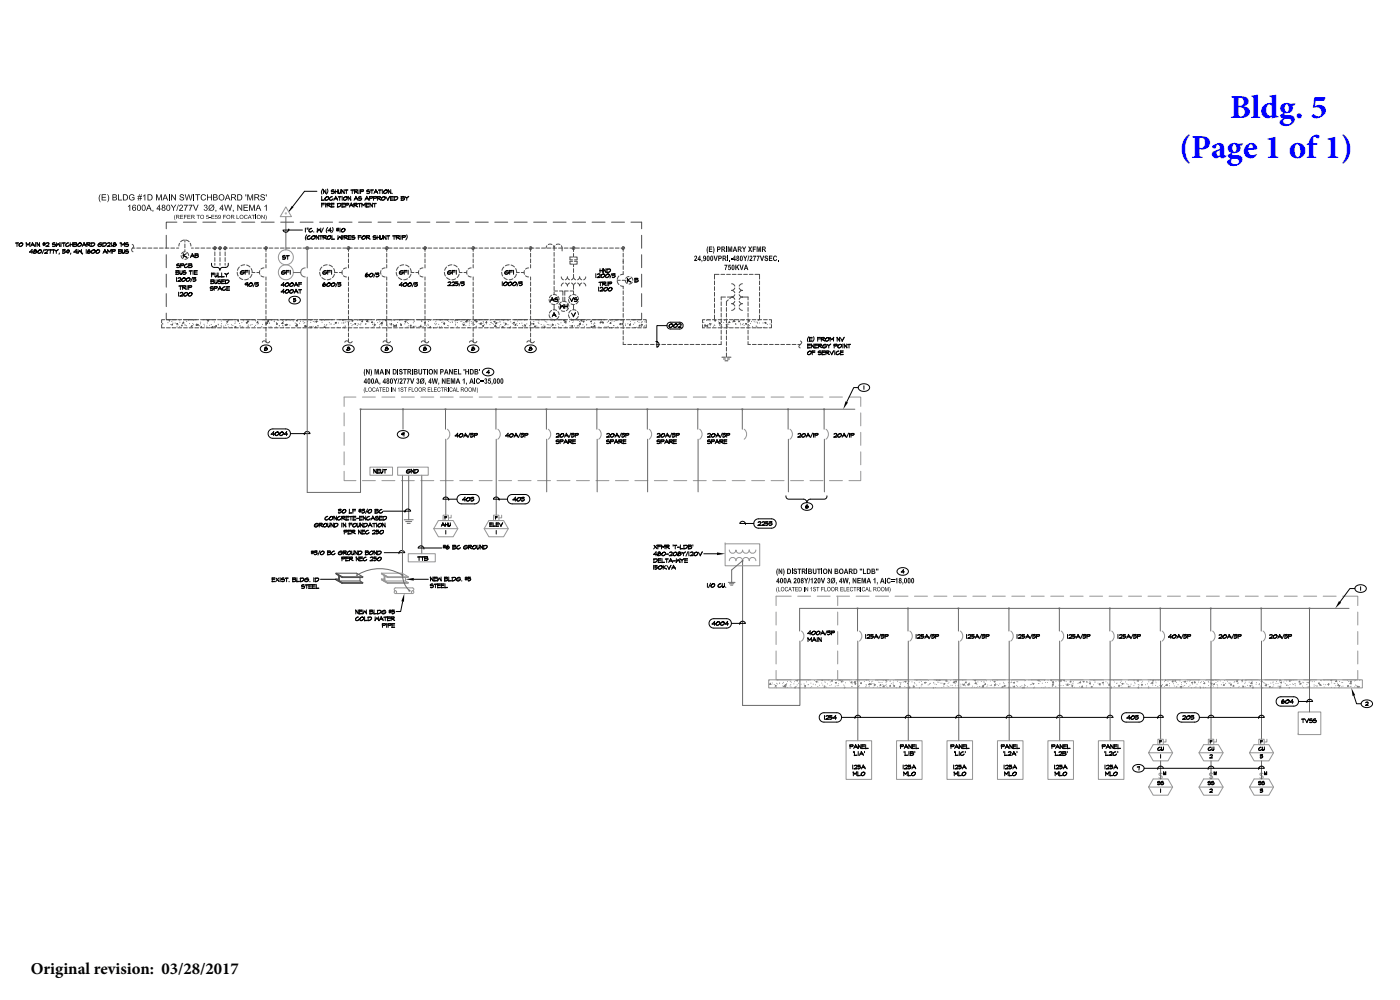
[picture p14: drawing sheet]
<svg xmlns="http://www.w3.org/2000/svg" width="1067mm" height="762mm" viewBox="0 0 1067 762" stroke-linecap="round" stroke-linejoin="round" font-family="sans-serif">
<defs><g id="words">
<g font-size="25.4" fill="#00f">
<text x="937" y="90">Bldg. 5</text>
<text x="899" y="120">(Page 1 of1)</text>
</g>
<text font-size="12.7" x="23" y="742">Original revision: 03/28/2017</text>
</g></defs>
<g fill="none" stroke="#959595" stroke-width=".76">
<path d="M262 315v10M271 303h-9v7M276 303h10M291 303h10M306 303h10M321 303h10M335 303h10M350 303h10M365 303h10M380 303h10M395 303h10M410 303h10"/>
<path d="M424 303h10M439 303h10M454 303h10M469 303h10M484 303h10M499 303h9M513 303h10M528 303h10M543 303h10M558 303h10M573 303h10M588 303h9"/>
<path d="M602 303h10M617 303h10M632 303h10M647 303h9v7M656 315v10M262 329v10M341 327a5 5 0 0 1 0 8M656 329v10M262 359v7h9M262 344v10M656 359v7h-9M656 344v10"/>
<path d="M276 366h10M291 366h10M306 366h10M321 366h10M335 366h10M350 366h10M365 366h10M380 366h10M395 366h10M410 366h10M424 366h10M439 366h10"/>
<path d="M454 366h10M469 366h10M484 366h10M499 366h9M513 366h10M528 366h10M543 366h10M558 366h10M573 366h10M588 366h9M602 366h10M617 366h10"/>
<path d="M632 366h10"/>
</g>
<path d="M339 312v15M651 312h-376v63h-41" fill="none" stroke="#696969" stroke-width=".76"/>
<g fill="#696969">
<path d="M339 312v1z"/>
<path d="M339 312l1 1z"/>
<path d="M339 312h1z"/>
<path d="M339 312l1-1z"/>
<path d="M340 311l-1 1z"/>
<path d="M339 311v1z"/>
</g>
<path d="M378 312v15M340 335v58" fill="none" stroke="#696969" stroke-width=".76"/>
<g fill="none" stroke="#000" stroke-width=".76">
<path d="M349 330v3M349 330l-2 2h2M349 332h-2M353 331a1.5 1.5 0 0 0-2 0 1.5 1.5 0 0 0 0 2l1-1v-1a1.7 1.7 0 0 0-2 1M353 332l-2 1-1-1M355 330l1 3M355 330l-2 3M356 332h-2M358 330l-1 3M358 330h3l-2 1M359 332l1-1a1.2 1.2 0 0 1 0 2 1.2 1.2 0 0 1-2 0M361 330l-3 1"/>
<path d="M361 332l-2 1M361 330l3 1-1 1-2-1M362 330v3M364 331h-3M364 331l-1 1-2-1"/>
</g>
<path d="M379 327a5 5 0 0 1 0 8" fill="none" stroke="#959595" stroke-width=".76"/>
<g fill="#696969">
<path d="M377 312h1z"/>
<path d="M378 312v1z"/>
<path d="M378 312h1z"/>
<path d="M378 311v1z"/>
<path d="M377 311l1 1z"/>
</g>
<g fill="none" stroke="#7e7e7e" stroke-width=".76">
<path d="M586 518h.1M593 518h.1M597 520h.1M600 519h.1M602 519h.1M603 520h.1M606 519h.1M606 518h.1M607 519l1-1v1zM608 518h.1M609 519h.1M615 520h.1"/>
<path d="M616 518h.1M621 519h.1M622 520l1-1h-1v1M623 520h.1M626 518h1M629 519h.1M631 518h.1M633 520h.1M634 518h.1M634 518v1zM637 518h.1M639 519h.1"/>
<path d="M640 518h1M642 519v1h-1zM642 518h.1M642 519h.1M643 519h.1M648 519h.1M649 518h.1M649 520h-1zM649 520h.1M652 519v1h-1zM653 519h.1M655 519h.1"/>
<path d="M659 519h.1M660 518h.1M660 518h1M661 518h.1M662 518h.1M662 519h.1M664 520h.1M665 519h.1M667 518h.1M669 519h.1M670 520h.1M673 519h.1"/>
<path d="M675 519l1-1-1 1zM676 519h.1M678 519h.1M681 519h.1M684 519h.1M684 518h.1M686 518h.1M688 520h.1M689 519h.1M690 519v1zM692 519h.1M693 519h.1"/>
<path d="M695 520h.1M699 518h.1M700 520h.1M701 518h.1M702 519h.1M707 519h.1M714 518h.1M715 520h.1M716 518v1l-1-1h1M721 519h.1M721 518v1zM722 519h.1"/>
<path d="M723 520h.1M724 519h.1M727 519v1h-1zM728 519h.1M728 518h.1M729 519v1h-1zM734 518h.1M736 520h.1M743 519v-1v1zM745 520h.1M748 519h.1M749 520h.1"/>
<path d="M750 520h.1M752 519h.1M755 519h.1M756 519h.1M757 519h1v1zM760 518h.1M765 520h.1M771 519h.1M771 520h.1M775 519h.1M776 520h.1M781 519h.1"/>
<path d="M784 518h.1M785 518h.1M786 518h.1M790 518h.1M792 518v1h-1l1-1M793 519h.1M796 519h.1M796 518h.1M799 518h.1M801 518h.1M801 519h.1M802 519h.1"/>
<path d="M803 520h-1zM805 519h.1M807 519h.1M809 518v1h-1zM811 519v-1v1zM811 518h.1M812 519h.1M816 519v1h-1zM818 519h.1M823 520h.1M825 519h1v1zM828 520h.1"/>
<path d="M828 519h.1M829 520h.1M830 519v1M833 518h.1M834 518h.1M834 519h.1M841 518h.1M843 520h.1M849 519h.1M849 520h.1M854 519h.1M858 520h.1"/>
<path d="M860 518h.1M864 518h.1M864 519h.1M867 518h.1M867 518v1zM871 519h.1M875 520h.1M877 518h.1M878 520v1zM878 518h1v1zM881 519h.1M883 518h.1"/>
<path d="M886 518h.1M887 519h.1M888 518h.1M890 519h.1M893 519h1v1zM894 519h.1M896 518v1h-1zM899 519h.1M902 519h.1M903 519v1zM905 519h.1M906 519h.1"/>
<path d="M907 519h.1M910 519h.1M911 520h-1zM913 520h.1M913 518h.1M916 520h.1M917 519h.1M919 518h.1M921 519h.1M921 520h.1M923 520h.1M924 518h.1"/>
<path d="M924 519h.1M926 518h.1M927 518h.1M928 519h.1M930 519h.1M933 519h.1M935 519h.1M940 520h.1M941 519h.1M943 520h.1M943 518v1h-1zM946 518h1v1z"/>
<path d="M946 520h.1M947 519h.1M949 519h.1M949 520h.1M952 520h.1M953 518h.1M954 520v1h-1zM954 519h.1M960 518h.1M961 519h1v1zM970 520h.1M973 519h.1"/>
<path d="M975 520h.1M975 518h1M977 519h.1M978 520h.1M980 519h.1M983 518v1h-1zM984 519h.1M986 518h.1M990 519v1zM993 520h.1M996 520h.1M998 520h-1z"/>
<path d="M999 519h.1M1000 519h.1M1002 519h.1M1006 519h.1M1007 519h.1M1009 518h.1M1012 518h.1M1014 518h1v1zM1018 518l1 1h-1zM1021 519h.1M1022 520h.1M1027 518h.1"/>
<path d="M1028 519h.1M1029 519h1l-1 1zM1030 519h.1M1032 519h.1M1033 519h.1M1036 518h.1M586 521h.1M587 521v1l-1-1zM588 521h.1M588 520h.1M590 522h.1M591 524h.1"/>
<path d="M591 522v1zM592 524h.1M592 521h.1M593 521h.1M594 521h.1M594 520h.1M596 521h.1M597 523h.1M598 522v1h-1zM598 522h1zM599 523h-1zM599 521h.1"/>
<path d="M600 524h.1M602 523h.1M603 522h.1M603 524h.1M605 521h.1M606 523v1zM607 523h.1M607 522h.1M609 521h.1M609 524h.1M610 521h.1M613 521h.1"/>
<path d="M613 523l1-1v1zM613 522h.1M613 524h.1M616 522h.1M618 524h.1M618 521h.1M619 523h.1M620 521h.1M621 522h.1M623 523h.1M625 522h.1M626 520h.1"/>
<path d="M627 522h.1M628 524l1-1-1 1zM628 522h.1M629 520h.1M630 524h.1M631 521h.1M632 522h.1M634 522h.1M636 523h.1M637 520h.1M637 520v1zM638 523h.1"/>
<path d="M639 521h.1M639 522h.1M643 522h.1M643 523h.1M643 524h.1M644 524h.1M644 520h.1M649 523h.1M649 521h.1M651 521h1zM652 521h.1M654 523h.1"/>
<path d="M655 522h.1M656 520h.1M656 520v1zM660 523h.1M660 522h.1M662 523h.1M663 521v1h-1zM664 521v1h-1zM665 521h.1M665 524h.1M666 521h.1M666 522h1z"/>
<path d="M666 523h.1M669 523h.1M670 524h.1M671 520h.1M671 524h.1M671 522h.1M672 520h.1M673 522h.1M674 523v1l-1-1zM675 522h.1M675 520h.1M675 521h.1"/>
<path d="M676 523h.1M676 524h.1M678 522l1 1h-1zM679 521h.1M681 520h.1M681 521h.1M681 522h.1M681 523l1-1v1zM683 524h.1M686 524h.1M686 520h.1M686 523h-1z"/>
<path d="M686 521h.1M687 520h.1M689 523h.1M691 524h.1M692 521h.1M693 523v1zM696 524l1-1-1 1zM696 522h.1M697 523h.1M697 520h.1M697 521h.1M699 522h.1"/>
<path d="M701 524h.1M702 523h.1M702 522h.1M703 522h.1M703 521h.1M704 520h1v1zM706 520h.1M707 522h.1M708 521h.1M709 521h.1M711 524h.1M711 520h.1"/>
<path d="M712 520h.1M712 521h.1M713 524h.1M714 522h.1M717 521h.1M718 524h.1M718 521h.1M719 522h.1M719 523h.1M719 521h1zM722 523h.1M722 521h.1"/>
<path d="M723 523h.1M725 522h.1M726 522h.1M726 524h.1M728 521h.1M728 523h.1M730 522h.1M732 523h.1M732 521h.1M733 521h.1M734 522h.1M734 522h1z"/>
<path d="M735 521h.1M736 523h.1M738 522h.1M738 521v1h-1zM739 520h.1M739 521h.1M741 524h.1M741 523h.1M742 524h.1M744 520v1h-1zM744 524h.1M744 520h.1"/>
<path d="M744 521h.1M744 522h.1M745 523h.1M747 523h.1M749 523l1-1-1 1zM749 523h.1M749 523v1h-1zM750 522h.1M751 521v1h-1zM752 523h.1M753 522h.1M755 522h.1"/>
<path d="M758 524h.1M758 522h.1M759 521h.1M760 522h.1M761 522h.1M762 521h.1M763 524h.1M764 524v-1v1zM765 521h.1M766 522v1h-1zM766 523h.1M768 524h.1"/>
<path d="M768 520h.1M769 524h.1M770 524h.1M770 520h.1M772 523h.1M772 520h1v1zM773 523v1v-1zM775 522h.1M775 523h.1M777 523h.1M779 523h.1M779 524h.1"/>
<path d="M780 524h1h-1zM781 521h.1M781 522h.1M783 523h.1M785 522h.1M786 521h.1M787 520h.1M787 521h1zM788 524h.1M791 521h.1M792 521h.1M794 524h.1"/>
<path d="M794 521h.1M795 524h.1M796 523h.1M797 520h.1M798 520h.1M799 524h.1M802 523h.1M802 522h1h-1zM804 523h.1M805 523h.1M807 522h.1M808 522h.1"/>
<path d="M810 522h.1M812 521h.1M814 521v1h-1zM815 522h.1M816 521h.1M817 523v-1v1zM817 524h.1M818 521h.1M819 524h.1M821 521h.1M822 520h.1M823 523h.1"/>
<path d="M825 523h.1M825 523v1h-1zM825 524h.1M828 524h.1M828 523h.1M831 522h.1M831 520v1h-1zM831 523h1v1zM832 523h.1M833 522h.1M834 520h.1M837 521h.1"/>
<path d="M838 521v1zM838 522h.1M839 521h.1M840 520h.1M840 520h1v1zM841 522h.1M844 524h.1M844 520h.1M845 521h.1M845 522h1h-1zM847 524h.1M847 523h.1"/>
<path d="M849 523h.1M851 521h.1M851 520v1M853 522h.1M853 522v1h-1zM854 520h.1M854 522h.1M855 521h1h-1zM855 524h.1M856 521h.1M859 521h.1M860 522h.1"/>
<path d="M860 523v1v-1zM861 523h.1M862 521h.1M864 522v1M865 520h.1M865 521h.1M867 522h.1M868 524h-1zM868 522h.1M870 522h.1M870 524h.1M870 520h.1"/>
<path d="M873 522h.1M874 521h.1M875 524h.1M875 523h.1M876 524h.1M877 521h.1M878 522h.1M881 522h.1M881 520h.1M882 523h.1M884 522h.1M885 523v-1v1z"/>
<path d="M885 523h.1M886 522h.1M887 523h.1M888 522h.1M889 521v1zM889 522h.1M891 521h.1M891 523h.1M894 521h.1M895 523h.1M896 524h.1M896 520h.1"/>
<path d="M897 523h.1M898 522h.1M899 523h1v1zM900 520h.1M900 521h.1M900 523v1zM900 523h.1M901 523h.1M903 522h.1M904 521h.1M906 523h.1M907 522h.1"/>
<path d="M908 524h.1M908 520h1h-1zM909 521h.1M911 524h.1M911 520h.1M911 523h.1M912 521h.1M914 524h1M914 523h.1M915 520h.1M917 524h.1M917 521h.1"/>
<path d="M918 520v1h-1zM919 524h.1M921 522h.1M922 524h.1M923 523h.1M923 521h1h-1zM924 522h.1M925 523h.1M925 521v1zM927 520h.1M927 522h.1M928 523h.1"/>
<path d="M928 524h.1M931 522h.1M932 520h.1M933 522h-1zM933 522h.1M934 521h.1M936 520h.1M937 521h.1M938 520v1M938 522h.1M938 524h.1M938 521h.1"/>
<path d="M940 522v1zM943 521h.1M944 524h.1M944 520h.1M944 523h.1M947 523h.1M947 523l1 1-1-1zM949 521h.1M949 523h.1M951 522h.1M952 523l1-1v1zM954 521h.1"/>
<path d="M954 522h.1M954 524h.1M955 524h-1zM957 521h.1M957 520h.1M959 522h.1M960 521h.1M960 523h.1M962 524h.1M963 520h.1M964 520v1M965 521h.1"/>
<path d="M965 522v1l-1-1zM965 522h.1M966 522h.1M967 523h1v1zM967 524h.1M968 520v1M969 524h.1M970 524h.1M970 523h.1M971 522h.1M972 521h.1M974 521h.1"/>
<path d="M974 523h.1M975 523h.1M976 520h1h-1zM976 524v-1l-1 1M976 522h.1M979 521h.1M980 522h.1M981 522h.1M982 522h.1M982 524h1M983 522h.1M985 521h.1"/>
<path d="M986 522h.1M987 521h.1M987 523h.1M990 521h.1M991 521h.1M993 523h.1M993 524h.1M996 522h.1M996 524h.1M997 523h.1M997 523v1M998 523h.1"/>
<path d="M1001 522h.1M1001 523h.1M1003 522h.1M1004 523h.1M1005 520v1zM1005 522l1-1v1zM1006 522h.1M1007 522h.1M1009 521h.1M1009 523v1M1010 522h.1M1012 521h.1"/>
<path d="M1012 522h.1M1013 521v1h-1zM1015 524h.1M1015 520h.1M1017 521h.1M1017 524h.1M1018 523h.1M1019 521h.1M1020 522h-1zM1020 524h.1M1020 523l1-1v1zM1022 523h.1"/>
<path d="M1023 520h.1M1023 523h.1M1027 523h.1M1027 522v1zM1028 523h.1M1029 523h.1M1029 520l1 1h-1zM1030 523h.1M1032 523h.1M1033 522h.1M1034 523h.1M1035 523v1l-1-1z"/>
<path d="M1035 523h1v1z"/>
</g>
<g fill="none" stroke="#959595" stroke-width=".76">
<path d="M603 454h-12v7M608 454h10M623 454h10M638 454h9M652 454h10M667 454h10M682 454h10M697 454h10M712 454h10M727 454h9M741 454h10M756 454h10"/>
<path d="M771 454h10M786 454h10M801 454h10M815 454h10M830 454h10M845 454h10M860 454h10M875 454h10M890 454h9M904 454h10M919 454h10M934 454h10"/>
<path d="M949 454h10M964 454h10M979 454h9M993 454h10M1008 454h10M1023 454h12v7M591 466v10M1035 466v10M591 481v10M591 496v10M655 481a5 5 0 0 1 0 8M1035 481v10"/>
<path d="M1035 496v10M586 518h452v6h-452zM591 511v7h12M608 518h10M623 518h10M638 518h9M652 518h10M667 518h10M682 518h10M697 518h10M712 518h10M727 518h9"/>
<path d="M741 518h10M756 518h10M771 518h10M786 518h10M801 518h10M815 518h10M830 518h10M845 518h10M860 518h10M875 518h10M890 518h9M904 518h10"/>
<path d="M919 518h10M934 518h10M949 518h10M964 518h10M979 518h9M993 518h10M1008 518h10M1035 511v7h-12"/>
</g>
<path d="M653 464v17" fill="none" stroke="#696969" stroke-width=".76"/>
<g fill="#696969">
<path d="M653 464h1z"/>
<path d="M653 464l1-1z"/>
<path d="M654 463l-1 1z"/>
<path d="M653 463v1z"/>
</g>
<path d="M692 464v17M654 489v75" fill="none" stroke="#696969" stroke-width=".76"/>
<g fill="#000">
<path d="M594 433l1 3v1l-1-2zM632 433l1 3v1l-1-2zM613 440l1 2v1zM614 447l1 4zM625 440h1l1 3v1zM642 440h1v3v1zM645 440v3v1l-1-3zM650 440l2 3v1l-2-2zM658 440v3v1l-1-3zM660 440v4h-1v-3z"/>
<path d="M592 433h1l-1 3 1 3a4 4 0 0 1-1-6z" fill-rule="evenodd"/>
<path d="M593 433h1v4h-1z" fill-rule="evenodd"/>
<path d="M595 433h1v4h-1z" fill-rule="evenodd"/>
<path d="M597 433a4 4 0 0 1 0 6v-3z" fill-rule="evenodd"/>
<path d="M600 433l2 1h-1v3h1h-2z" fill-rule="evenodd"/>
<path d="M601 434h1l1 2-1 1h-1a1.4 1.4 0 0 0 1-1 1.4 1.4 0 0 0-1-2z" fill-rule="evenodd"/>
<path d="M605 436l1 1h-1z" fill-rule="evenodd"/>
<path d="M605 434l1-1 1 1h-1l-1 1a1.5 1.5 0 0 1 2 0 1.5 1.5 0 0 1 0 2 1.5 1.5 0 0 1-2 0l2-1-2-1z" fill-rule="evenodd"/>
<path d="M606 434h1z" fill-rule="evenodd"/>
<path d="M608 433h2v1h-1v3v-3h-1z" fill-rule="evenodd"/>
<path d="M611 433l3 1h-2v1h2l-2 1v1h-1z" fill-rule="evenodd"/>
<path d="M612 436h1l1 1h-1z" fill-rule="evenodd"/>
<path d="M612 434h2v1h-2h1v-1z" fill-rule="evenodd"/>
<path d="M616 433l2 1h-1v1h1l1 1h-2v1h2h-1h-2z" fill-rule="evenodd"/>
<path d="M617 434h2l-1 1h-1h1v-1z" fill-rule="evenodd"/>
<path d="M617 436h2v1h-2h1v-1z" fill-rule="evenodd"/>
<path d="M619 433h1v3l1 1h-2z" fill-rule="evenodd"/>
<path d="M621 433h1v4h-1h-1l1-1z" fill-rule="evenodd"/>
<path d="M623 433h2v1h-1v3v-3h-1z" fill-rule="evenodd"/>
<path d="M627 434h2a1.5 1.5 0 0 0-1 1 1.5 1.5 0 0 0 1 2h1a2 2 0 0 1-3 0 2 2 0 0 1 0-3z" fill-rule="evenodd"/>
<path d="M628 434v-1a2.1 2.1 0 0 1 3 1 2.1 2.1 0 0 1-1 3h-1l1-1v-1l-3-1z" fill-rule="evenodd"/>
<path d="M631 433h1v4h-1z" fill-rule="evenodd"/>
<path d="M633 433h1v4h-1z" fill-rule="evenodd"/>
<path d="M636 433l3 1h-2v1h2v1h-2v1h2h-1h-2z" fill-rule="evenodd"/>
<path d="M637 434h2v1h-2h1v-1z" fill-rule="evenodd"/>
<path d="M637 436h2v1h-2l1-1z" fill-rule="evenodd"/>
<path d="M640 434h1a1.5 1.5 0 0 0-1 1 1.5 1.5 0 0 0 1 2h1a2 2 0 0 1-2 0 2 2 0 0 1 0-3z" fill-rule="evenodd"/>
<path d="M640 434l1-1a2.1 2.1 0 0 1 2 1 2.1 2.1 0 0 1-1 3h-1a1.5 1.5 0 0 0 1-2 1.5 1.5 0 0 0-1-1h-1z" fill-rule="evenodd"/>
<path d="M644 433h1l-1 3h1h-1v1h-1z" fill-rule="evenodd"/>
<path d="M645 433l1 4-1-1h-1h1v-2z" fill-rule="evenodd"/>
<path d="M647 433l3 1h-2v1h2l-2 1v1h-1z" fill-rule="evenodd"/>
<path d="M648 436h1l1 1h-1z" fill-rule="evenodd"/>
<path d="M648 434h2v1h-2h1v-1z" fill-rule="evenodd"/>
<path d="M650 433l3 1h-2v3h2h-1h-2z" fill-rule="evenodd"/>
<path d="M651 434h2v1v2h-2h1a1.4 1.4 0 0 0 1-2 1.4 1.4 0 0 0-2-1z" fill-rule="evenodd"/>
<path d="M655 433h1v2h-1z" fill-rule="evenodd"/>
<path d="M656 433h1v2h-1z" fill-rule="evenodd"/>
<path d="M658 433v4h2h-2z" fill-rule="evenodd"/>
<path d="M661 433l2 1h-2v3h2h-2z" fill-rule="evenodd"/>
<path d="M662 434h1v3h-2l2-1a1.6 1.6 0 0 0-1-2z" fill-rule="evenodd"/>
<path d="M664 433l3 1h-2v1h2v1h-2v1h2h-3z" fill-rule="evenodd"/>
<path d="M665 434h2v1h-2h1v-1z" fill-rule="evenodd"/>
<path d="M665 436h2v1h-2h1v-1z" fill-rule="evenodd"/>
<path d="M668 433v2z" fill-rule="evenodd"/>
<path d="M669 433v2z" fill-rule="evenodd"/>
<path d="M592 447v3v2v-2z" fill-rule="evenodd"/>
<path d="M593 447v3l2 1h-2z" fill-rule="evenodd"/>
<path d="M593 440h1l-2 3h2v1h-1h-1z" fill-rule="evenodd"/>
<path d="M594 440v3h-2h1z" fill-rule="evenodd"/>
<path d="M595 448h1a1.4 1.4 0 0 0-1 1 1.4 1.4 0 0 0 1 1h1a1.6 1.6 0 0 1-2 0 1.6 1.6 0 0 1 0-2z" fill-rule="evenodd"/>
<path d="M595 441l1-1v1h-1v1v2h1a2.1 2.1 0 0 1-2-1 2.1 2.1 0 0 1 1-2z" fill-rule="evenodd"/>
<path d="M596 448v-1a1.5 1.5 0 0 1 2 2 1.5 1.5 0 0 1-2 1 1.4 1.4 0 0 0 1-1 1.4 1.4 0 0 0-1-1z" fill-rule="evenodd"/>
<path d="M596 441a1.7 1.7 0 0 1 1 1 1.7 1.7 0 0 1-1 2v-2z" fill-rule="evenodd"/>
<path d="M598 441h1h-1v1v2h1a1.2 1.2 0 0 1-2 0 1.2 1.2 0 0 1 0-1z" fill-rule="evenodd"/>
<path d="M598 441a1.6 1.6 0 0 1 2 1 1.6 1.6 0 0 1-1 2h-1l1-1z" fill-rule="evenodd"/>
<path d="M598 448l1-1 1 1a1.4 1.4 0 0 0-2 1 1.4 1.4 0 0 0 2 1 1.6 1.6 0 0 1-2 0 1.6 1.6 0 0 1 0-2z" fill-rule="evenodd"/>
<path d="M600 449v1h-1z" fill-rule="evenodd"/>
<path d="M599 448h1z" fill-rule="evenodd"/>
<path d="M601 440h1l-1 3 1 1h-1h-1z" fill-rule="evenodd"/>
<path d="M602 440l1 4h-1l-1-1h1l-1-2z" fill-rule="evenodd"/>
<path d="M602 447l-1 2 2 1h-2v1z" fill-rule="evenodd"/>
<path d="M602 447l1 4-2-2h1z" fill-rule="evenodd"/>
<path d="M605 441h1l-1 1z" fill-rule="evenodd"/>
<path d="M603 447h3l-1 1v3l-1-3z" fill-rule="evenodd"/>
<path d="M605 441a1.4 1.4 0 0 1 2 0 1.4 1.4 0 0 1-1 2v1h1h-2l1-3z" fill-rule="evenodd"/>
<path d="M606 447h2l-2 1v1h2h-2v1l2 1h-2z" fill-rule="evenodd"/>
<path d="M608 441h1h-1v1v2h1a1.2 1.2 0 0 1-1 0 1.2 1.2 0 0 1-1-1z" fill-rule="evenodd"/>
<path d="M609 441a1.6 1.6 0 0 1 1 1 1.6 1.6 0 0 1 0 2h-1v-1z" fill-rule="evenodd"/>
<path d="M609 447l2 1h-2v2h2h-1l-1 1z" fill-rule="evenodd"/>
<path d="M610 441h1v1h-1z" fill-rule="evenodd"/>
<path d="M610 448h1v2h-2a1.3 1.3 0 0 0 2-1 1.3 1.3 0 0 0-1-1z" fill-rule="evenodd"/>
<path d="M610 441l1-1a1 1 0 0 1 1 1 1 1 0 0 1 0 1v1h-1v1h1a1.2 1.2 0 0 1-2 0 1.2 1.2 0 0 1 1-2h-1h2v-1z" fill-rule="evenodd"/>
<path d="M611 443h1v1h-1l1-1z" fill-rule="evenodd"/>
<path d="M617 440l-1 5z" fill-rule="evenodd"/>
<path d="M615 440h1l-1 3v1h-1v-1z" fill-rule="evenodd"/>
<path d="M618 441l1 1h-1z" fill-rule="evenodd"/>
<path d="M618 448v1z" fill-rule="evenodd"/>
<path d="M618 447l1 4-1-3z" fill-rule="evenodd"/>
<path d="M619 440v4v-2l-1-1z" fill-rule="evenodd"/>
<path d="M620 450h1h-1z" fill-rule="evenodd"/>
<path d="M620 441h1v1h-1z" fill-rule="evenodd"/>
<path d="M620 447l1 1h-1a1.2 1.2 0 0 1 1 1 1.2 1.2 0 0 1-1 2v-1h1a1.1 1.1 0 0 0 0-1 1.1 1.1 0 0 0-1 0z" fill-rule="evenodd"/>
<path d="M621 441a1.4 1.4 0 0 1 2 0 1.4 1.4 0 0 1-1 2l-1 1h1h-2l2-3z" fill-rule="evenodd"/>
<path d="M621 448h1z" fill-rule="evenodd"/>
<path d="M624 441h1l-1 1v2h1l-1 1-1-1z" fill-rule="evenodd"/>
<path d="M622 447h2l-1 1v3v-3z" fill-rule="evenodd"/>
<path d="M624 441a1.7 1.7 0 0 1 1 1 1.7 1.7 0 0 1 0 2h-1l1-2z" fill-rule="evenodd"/>
<path d="M626 447h2l-2 1v1h1h-1v2z" fill-rule="evenodd"/>
<path d="M628 447l1 3 1 1h-2z" fill-rule="evenodd"/>
<path d="M628 440h1l-2 4z" fill-rule="evenodd"/>
<path d="M630 441h1v1z" fill-rule="evenodd"/>
<path d="M631 448h1a1.4 1.4 0 0 0-1 1 1.4 1.4 0 0 0 1 1 1.6 1.6 0 0 1-2 0 1.6 1.6 0 0 1 1-2z" fill-rule="evenodd"/>
<path d="M630 443l2 1a1.1 1.1 0 0 1-1 1 1.1 1.1 0 0 1-1-2z" fill-rule="evenodd"/>
<path d="M631 441v-1a1 1 0 0 1 1 1 1 1 0 0 1 0 1v1h-1l1-2z" fill-rule="evenodd"/>
<path d="M631 448v-1a1.5 1.5 0 0 1 2 2 1.5 1.5 0 0 1-1 1 1.4 1.4 0 0 0 1-1 1.4 1.4 0 0 0-1-1z" fill-rule="evenodd"/>
<path d="M631 443h1v1h-1l1-1z" fill-rule="evenodd"/>
<path d="M633 441h2h-1v2h-1z" fill-rule="evenodd"/>
<path d="M634 448h1a1.4 1.4 0 0 0-1 1 1.4 1.4 0 0 0 1 1 1.6 1.6 0 0 1-2 0 1.6 1.6 0 0 1 1-2z" fill-rule="evenodd"/>
<path d="M634 448a1.6 1.6 0 0 1 2 0 1.6 1.6 0 0 1-1 2 1.4 1.4 0 0 0 1-1 1.4 1.4 0 0 0-1-1z" fill-rule="evenodd"/>
<path d="M634 441l1-1 1 1z" fill-rule="evenodd"/>
<path d="M634 444h2z" fill-rule="evenodd"/>
<path d="M634 441l2-1v2l-2 2h2h-3v-1h1l1-2z" fill-rule="evenodd"/>
<path d="M636 442a1.2 1.2 0 0 1 1 1 1.2 1.2 0 0 1-1 1h-1v-1z" fill-rule="evenodd"/>
<path d="M637 444a.9 .9 0 0 1 1 1 .9 .9 0 0 1-1 0z" fill-rule="evenodd"/>
<path d="M636 447l2 1h-1v1h1h-1v2z" fill-rule="evenodd"/>
<path d="M637 449h1l1 2z" fill-rule="evenodd"/>
<path d="M638 448v1h-1l1-1z" fill-rule="evenodd"/>
<path d="M641 440l-1 3h2l-1 1h-2z" fill-rule="evenodd"/>
<path d="M641 440v3h-1h1z" fill-rule="evenodd"/>
<path d="M640 447h2l-1 1v1h1h-1v1l1 1h-2z" fill-rule="evenodd"/>
<path d="M643 447v3l2 1h-2z" fill-rule="evenodd"/>
<path d="M644 440h1l-1 4h-1z" fill-rule="evenodd"/>
<path d="M646 440h1l-1 4h-1z" fill-rule="evenodd"/>
<path d="M645 447h2l-2 1v1h2h-2v1l2 1h-2z" fill-rule="evenodd"/>
<path d="M647 444a.9 .9 0 0 1 1 1 .9 .9 0 0 1-1 0z" fill-rule="evenodd"/>
<path d="M648 448l1-1 1 1a1.4 1.4 0 0 0-2 1 1.4 1.4 0 0 0 2 1 1.6 1.6 0 0 1-2 0 1.6 1.6 0 0 1 0-2z" fill-rule="evenodd"/>
<path d="M650 449v1h-1z" fill-rule="evenodd"/>
<path d="M649 448h1z" fill-rule="evenodd"/>
<path d="M650 440v4z" fill-rule="evenodd"/>
<path d="M652 440h1v4h-1z" fill-rule="evenodd"/>
<path d="M650 447h3l-1 1v3l-1-3z" fill-rule="evenodd"/>
<path d="M653 447l2 1h-2v1h2h-2v2z" fill-rule="evenodd"/>
<path d="M654 449h1v2z" fill-rule="evenodd"/>
<path d="M654 448h1v1h-2l2-1z" fill-rule="evenodd"/>
<path d="M653 440h3v1h-2v1h2v1h-2v1h2h-3z" fill-rule="evenodd"/>
<path d="M657 440h1l-1 4z" fill-rule="evenodd"/>
<path d="M657 448h2h-1l-1 1 1 1h1a1.6 1.6 0 0 1-2 0 1.6 1.6 0 0 1 0-2z" fill-rule="evenodd"/>
<path d="M659 449v1h-1z" fill-rule="evenodd"/>
<path d="M658 448h1z" fill-rule="evenodd"/>
<path d="M659 440h1l-1 4h-1z" fill-rule="evenodd"/>
<path d="M660 447h1l-1 2 1 1h-1l-1 1z" fill-rule="evenodd"/>
<path d="M661 447l1 4-2-2h1z" fill-rule="evenodd"/>
<path d="M662 440v3l1 1h-2h-1z" fill-rule="evenodd"/>
<path d="M662 440l2 4h-1l-1-1v-2z" fill-rule="evenodd"/>
<path d="M662 447l1 3 1 1h-2z" fill-rule="evenodd"/>
<path d="M666 441v1z" fill-rule="evenodd"/>
<path d="M666 447l2 1h-2v1h2h-2v2z" fill-rule="evenodd"/>
<path d="M666 449h1l1 2z" fill-rule="evenodd"/>
<path d="M667 440v4h-1v-2v-1z" fill-rule="evenodd"/>
<path d="M667 448h1v1h-2l1-1z" fill-rule="evenodd"/>
<path d="M669 448h1a1.4 1.4 0 0 0-1 1 1.4 1.4 0 0 0 1 1 1.6 1.6 0 0 1-2 0 1.6 1.6 0 0 1 1-2z" fill-rule="evenodd"/>
<path d="M668 444a.9 .9 0 0 1 1 1 .9 .9 0 0 1-1 0z" fill-rule="evenodd"/>
<path d="M669 448a1.5 1.5 0 0 1 2 0 1.5 1.5 0 0 1-1 2 1.4 1.4 0 0 0 1-1 1.4 1.4 0 0 0-1-1z" fill-rule="evenodd"/>
<path d="M672 448h1a1.4 1.4 0 0 0-1 1 1.4 1.4 0 0 0 1 1h1a1.6 1.6 0 0 1-3 0 1.6 1.6 0 0 1 1-2z" fill-rule="evenodd"/>
<path d="M672 448l1-1a1.5 1.5 0 0 1 1 2 1.5 1.5 0 0 1-1 1 1.4 1.4 0 0 0 1-1 1.4 1.4 0 0 0-1-1z" fill-rule="evenodd"/>
<path d="M672 440h1l-1 3 1 1h-1h-1z" fill-rule="evenodd"/>
<path d="M673 440l1 4h-1l-1-1h1l-1-2z" fill-rule="evenodd"/>
<path d="M674 447h1v4z" fill-rule="evenodd"/>
<path d="M675 447l1 4z" fill-rule="evenodd"/>
<path d="M677 447l-1 4z" fill-rule="evenodd"/>
<path d="M676 441l1-1 1 1h-1l-1 2 1 1h2a1.9 1.9 0 0 1-3 0 1.9 1.9 0 0 1 0-3z" fill-rule="evenodd"/>
<path d="M678 447a3 3 0 0 1 0 5v-2z" fill-rule="evenodd"/>
<path d="M678 443h1v1h-2z" fill-rule="evenodd"/>
<path d="M677 441h2l-1 1z" fill-rule="evenodd"/>
<path d="M682 441l1 1h-1z" fill-rule="evenodd"/>
<path d="M683 440h1v4h-1v-2l-1-1z" fill-rule="evenodd"/>
<path d="M685 441h1v1h-1z" fill-rule="evenodd"/>
<path d="M685 441l1-1a1 1 0 0 1 1 1 1 1 0 0 1-1 1l1 1h-1h-1l2 1a1.2 1.2 0 0 1-2 0 1.2 1.2 0 0 1 0-2h1v-1z" fill-rule="evenodd"/>
<path d="M686 443h1v1h-1v-1z" fill-rule="evenodd"/>
<path d="M688 444a.9 .9 0 0 1 0 1z" fill-rule="evenodd"/>
<path d="M689 441h2h-1v1v2h1a1.4 1.4 0 0 1-2 0 1.4 1.4 0 0 1 0-2z" fill-rule="evenodd"/>
<path d="M690 441a1.7 1.7 0 0 1 1 3h-1v-2z" fill-rule="evenodd"/>
<path d="M692 441l1-1 1 1h-2v2v1h2a1.2 1.2 0 0 1-2 0 1.2 1.2 0 0 1 0-1z" fill-rule="evenodd"/>
<path d="M693 441a1.6 1.6 0 0 1 1 1 1.6 1.6 0 0 1 0 2h-1v-1z" fill-rule="evenodd"/>
<path d="M695 441h1h-1v1v2h1a1.4 1.4 0 0 1-2 0 1.4 1.4 0 0 1 0-2z" fill-rule="evenodd"/>
<path d="M695 441a1.7 1.7 0 0 1 1 3h-1l1-2z" fill-rule="evenodd"/>
</g>
<path d="M603 433h1v4h-1zM614 433h1v4h-1zM626 433h1v4h-1zM674 440h1v4h-1zM679 443h3h-3zM679 441h3v1h-3z" fill="#000"/>
<path d="M613 447v4M614 447v4M616 447v4M656 447v4M677 447v4" fill="none" stroke="#000" stroke-width=".76"/>
<path d="M693 481a5 5 0 0 1 0 8" fill="none" stroke="#959595" stroke-width=".76"/>
<g fill="#696969">
<path d="M691 464h1z"/>
<path d="M692 464h-1z"/>
<path d="M692 464h1z"/>
<path d="M692 464l1-1z"/>
<path d="M692 463v1z"/>
<path d="M691 463l1 1z"/>
</g>
<path d="M566 312v15M692 489v75" fill="none" stroke="#696969" stroke-width=".76"/>
<path d="M567 327a5 5 0 0 1 0 8" fill="none" stroke="#959595" stroke-width=".76"/>
<g fill="#696969">
<path d="M565 312h1z"/>
<path d="M566 312l-1 1z"/>
<path d="M566 312v1z"/>
<path d="M566 311v1z"/>
<path d="M565 311l1 1z"/>
</g>
<path d="M566 427v111h44v-49M730 464v17M1028 464h-419v17" fill="none" stroke="#696969" stroke-width=".76"/>
<path d="M611 481a5 5 0 0 1 0 8M732 481a5 5 0 0 1 0 8" fill="none" stroke="#959595" stroke-width=".76"/>
<g fill="#696969">
<path d="M730 464h1z"/>
<path d="M730 464l1-1z"/>
<path d="M731 463l-1 1z"/>
<path d="M730 463v1z"/>
</g>
<path d="M769 464v17M731 489v75" fill="none" stroke="#696969" stroke-width=".76"/>
<path d="M770 481a5 5 0 0 1 0 8" fill="none" stroke="#959595" stroke-width=".76"/>
<g fill="#696969">
<path d="M768 464h1z"/>
<path d="M769 464h-1z"/>
<path d="M769 464h1z"/>
<path d="M769 464l1-1z"/>
<path d="M769 463v1z"/>
<path d="M768 463l1 1z"/>
</g>
<path d="M378 335v58M769 489v75" fill="none" stroke="#696969" stroke-width=".76"/>
<g fill="none" stroke="#000" stroke-width=".76">
<path d="M298 295v4M299 295v4M301 295v4M342 295v4M363 295v4M369 282a4 4 0 0 1 4-2 4 4 0 0 1 3 4 5 5 0 0 1-5 2 5 5 0 0 1-3-3zM372 282v3M373 282l-2 2h2M373 284h-2M654 295h-3l-6 11M655 293a4 4 0 0 1 5-1 4 4 0 0 1 2 4 5 5 0 0 1-4 2 5 5 0 0 1-4-3zM658 294v3"/>
<path d="M208 334a4 4 0 0 1-4-4 4 4 0 0 1 4-3h10a4 4 0 0 1 3 3 4 4 0 0 1-3 4h-10M208 329v3M209 329l-2 2h2M209 331h-2M212 330l-1 2-1-1M212 330a1.5 1.5 0 0 0-2 0 1.5 1.5 0 0 0 0 2l2-1v-2a1.7 1.7 0 0 0-2 2M216 330l-2 2-1-1M216 330a1.5 1.5 0 0 0-2 0 1.5 1.5 0 0 0 0 2l2-1v-2a1.8 1.8 0 0 0-3 2M218 329v3M219 329l-2 2h2M219 331h-2M349 378l2-1h11a4 4 0 0 1 3 3 4 4 0 0 1-3 4h-10a4 4 0 0 1-3-2 4 4 0 0 1 0-4z"/>
<path d="M354 379v3M354 379l-2 2h3M358 380a1.5 1.5 0 0 0-2 0 1.5 1.5 0 0 0 0 2l2-1v-2a1.8 1.8 0 0 0-3 2M359 379h2l-1 1h-1h2a1.2 1.2 0 0 1-1 2 1.2 1.2 0 0 1-1 0M361 379h-2M393 379v3M393 379l-2 2h2M397 380a1.5 1.5 0 0 0-2 0 1.5 1.5 0 0 0 0 2l2-1v-2a1.8 1.8 0 0 0-3 2M397 379h2v1h-2h2a1.2 1.2 0 0 1 0 2 1.2 1.2 0 0 1-2 0M399 379h-2M348 380h-10a2.2 2.2 0 0 1 2-1 2.2 2.2 0 0 1 2 2M355 381h-3"/>
<path d="M358 380l-1 2-2-1M361 381l-1 1-1-1M387 380h-11a2.2 2.2 0 0 1 3-1 2.2 2.2 0 0 1 1 2M390 384a4 4 0 0 1-3-4 4 4 0 0 1 3-3h10a4 4 0 0 1 4 3 4 4 0 0 1-4 4h-10M393 381h-2M397 380l-2 2-1-1M399 381l-1 1-1-1M574 399h-10a2.2 2.2 0 0 1 2-2 2.2 2.2 0 0 1 2 3M575 397l2-2h11a4 4 0 0 1 3 4 4 4 0 0 1-3 3h-10a4 4 0 0 1-3-2 4 4 0 0 1 0-3zM578 398l1-1a1.4 1.4 0 0 1 1 2 1.4 1.4 0 0 1-2 1h2M578 398h1h1M581 398l1-1a1.4 1.4 0 0 1 1 2 1.4 1.4 0 0 1-2 1h2"/>
<path d="M581 398h1h1M583 399h2a1.2 1.2 0 0 1 0 1 1.2 1.2 0 0 1-2 0M583 399h2M584 397v2M585 398h-2M585 397l-2 1M585 399l-1 1M586 398h2l-2 1M586 399h2a1.2 1.2 0 0 1 0 1 1.2 1.2 0 0 1-2 0l2-1M588 398h-2M580 400h-3M583 400h-3"/>
<path d="M1032 448h-3l-8 11M1033 447a4 4 0 0 1 5-2 4 4 0 0 1 3 4 5 5 0 0 1-5 2 5 5 0 0 1-4-3zM1037 447v3M544 479h10a4 4 0 0 0 3-4 4 4 0 0 0-3-4h-10a4 4 0 0 0-4 4 4 4 0 0 0 4 4M544 473v4M545 473l-2 3h2M545 475h-2M548 475l-1 1h-1M548 474a1.5 1.5 0 0 0-2 0 1.5 1.5 0 0 0 0 3l2-1v-2a1.7 1.7 0 0 0-2 1M552 475l-2 1h-1M552 474a1.5 1.5 0 0 0-2 0 1.5 1.5 0 0 0 0 3l2-1v-2a1.7 1.7 0 0 0-3 1M554 473v4"/>
<path d="M555 473l-2 3h2M555 475h-2M557 475h11a2.2 2.2 0 0 0-3-2 2.2 2.2 0 0 0-1 3M616 486v3M617 481v3M618 481l-3 2h3M618 482l-3 1M618 486v3M618 486l-1 2-2-2M620 486l2 3M620 486l-1 3M621 482l-1 2-2-1"/>
<path d="M621 482a1.5 1.5 0 0 0-2 0 1.5 1.5 0 0 0 0 2l2-1v-2a1.7 1.7 0 0 0-3 1M622 488h-3M623 486v3M624 486l2 3M624 486v3M625 482a1.5 1.5 0 0 0-2 0 1.5 1.5 0 0 0 0 2l2-1v-2a1.7 1.7 0 0 0-3 1M625 482l-2 2-1-1M626 486v3M627 481l1 3M627 481l1 2M627 481l-2 3M628 482h-2"/>
<path d="M628 483h-2M630 481l-1 3M631 481h2l-1 1h-1h1a1.2 1.2 0 0 1 0 1 1.2 1.2 0 0 1-1 0M633 481h-2M633 483l-2 1v-1M633 481h3v1h-3M634 481v3M636 481h-3M636 482h-1h-2M660 483v3M661 484h1h1M661 484h1a1.4 1.4 0 0 1 1 1 1.4 1.4 0 0 1-2 1h2"/>
<path d="M663 486h-2M664 485h1a1.2 1.2 0 0 1 0 1 1.2 1.2 0 0 1-1 0M664 485h2M664 483v2M665 484h-1M665 486h-1M668 483l1 3M668 483l-2 3M669 485h-2M671 483l-1 4M671 484h3l-2 1M672 485h1a1.2 1.2 0 0 1 0 1 1.2 1.2 0 0 1-2 0"/>
<path d="M674 484h-3M674 486h-2M674 484h3l-1 1h-2M674 484v2M677 484h-3M677 484l-1 1-2-1M1032 530l2 6h3M1038 534a4 4 0 0 1 5-1 4 4 0 0 1 3 4 5 5 0 0 1-5 2 5 5 0 0 1-4-3zM1043 537l-3 1M1043 536l-1-1h-1h1a1.2 1.2 0 0 1 0 1 1.2 1.2 0 0 1-1 1h2M628 550a4 4 0 0 1-4-3 4 4 0 0 1 4-4h10a4 4 0 0 1 3 4 4 4 0 0 1-3 3h-10M628 545v3"/>
<path d="M629 546l2-1 1 1M629 546l1-1a1.4 1.4 0 0 1 1 2 1.4 1.4 0 0 1-1 1h2M632 548h-3M632 546h2a1.2 1.2 0 0 1 0 2 1.2 1.2 0 0 1-2 0M632 547h2M632 545v2M634 545h-2M634 545l-2 1M634 547l-2 1M637 545v3M637 545l-2 2h2M637 547h-2"/>
<path d="M641 547h15a2.2 2.2 0 0 0-3-2 2.2 2.2 0 0 0-2 2M656 547h38a2.2 2.2 0 0 0-2-2 2.2 2.2 0 0 0-2 2M694 547h39a2.2 2.2 0 0 0-3-2 2.2 2.2 0 0 0-2 2M733 547h115M771 547a2.2 2.2 0 0 0-2-2 2.2 2.2 0 0 0-2 2"/>
</g>
<g fill="#000">
<path d="M280 281l1 3v1l-1-2zM286 281l1 3v1l-1-3zM289 281v4h-1v-3zM295 281l2 3-1 1-1-2zM300 295l1 4zM300 288l1 2v1zM312 288h1l1 3v1zM329 288h1v3v1zM331 281l2 3v1l-2-2zM332 288v3v1l-1-3zM337 288l2 3v1l-2-2zM343 281l1 3v1l-1-2z"/>
<path d="M345 288v3v1l-1-3zM347 288v4h-1v-3zM644 306l2 1-3 5zM1020 458l2 1-5 5zM1030 524l3 6h-2z"/>
<path d="M278 295v3v1a3 3 0 0 1 0-4z" fill-rule="evenodd"/>
<path d="M278 281v3v3a4 4 0 0 1 0-6z" fill-rule="evenodd"/>
<path d="M279 295v3l1 1h-1z" fill-rule="evenodd"/>
<path d="M279 288l-1 3h2l-1 1h-2z" fill-rule="evenodd"/>
<path d="M279 288v3h-1h1z" fill-rule="evenodd"/>
<path d="M279 281h1v4h-1z" fill-rule="evenodd"/>
<path d="M281 296h1a1.4 1.4 0 0 0-1 1 1.4 1.4 0 0 0 1 1h1a1.6 1.6 0 0 1-2 0 1.6 1.6 0 0 1 0-2z" fill-rule="evenodd"/>
<path d="M281 288l1 1h-1v1v2h1a1.4 1.4 0 0 1-2 0 1.4 1.4 0 0 1 0-2z" fill-rule="evenodd"/>
<path d="M281 281h1v4h-1z" fill-rule="evenodd"/>
<path d="M281 296a1.5 1.5 0 0 1 2 0 1.5 1.5 0 0 1-1 2 1.4 1.4 0 0 0 1-1 1.4 1.4 0 0 0-1-1z" fill-rule="evenodd"/>
<path d="M281 289a1.6 1.6 0 0 1 2 1 1.6 1.6 0 0 1-1 2h-1l1-2z" fill-rule="evenodd"/>
<path d="M282 281a4 4 0 0 1 0 6l1-3z" fill-rule="evenodd"/>
<path d="M283 288h1l1 1h-1l-1 1 1 2h1a1.4 1.4 0 0 1-2 0 1.4 1.4 0 0 1 0-2z" fill-rule="evenodd"/>
<path d="M284 289a1.7 1.7 0 0 1 1 3h-1v-1z" fill-rule="evenodd"/>
<path d="M284 296h2a1.4 1.4 0 0 0-2 1 1.4 1.4 0 0 0 2 1l-1 1-1-1z" fill-rule="evenodd"/>
<path d="M286 297v1h-1z" fill-rule="evenodd"/>
<path d="M285 296h1z" fill-rule="evenodd"/>
<path d="M285 281h1v4h-1z" fill-rule="evenodd"/>
<path d="M287 288v3h1h-2v1h-1z" fill-rule="evenodd"/>
<path d="M287 288l2 4h-1v-1h-1v-2z" fill-rule="evenodd"/>
<path d="M287 295h1l-1 2 1 1h-1l-1 1z" fill-rule="evenodd"/>
<path d="M288 295l1 4-2-2h1z" fill-rule="evenodd"/>
<path d="M288 281h1l-2 4z" fill-rule="evenodd"/>
<path d="M289 292a.9 .9 0 0 1 1 0 .9 .9 0 0 1-1 1z" fill-rule="evenodd"/>
<path d="M289 295h2l-1 1v3v-3z" fill-rule="evenodd"/>
<path d="M291 281l-1 3h2h-2v1h-1z" fill-rule="evenodd"/>
<path d="M291 281l2 4h-1v-1h-2h1v-2z" fill-rule="evenodd"/>
<path d="M292 295h2l-2 1v1h2h-2v1l2 1h-2z" fill-rule="evenodd"/>
<path d="M293 288h1l-2 3h2v1h-1h-1z" fill-rule="evenodd"/>
<path d="M294 288v3h-2h1z" fill-rule="evenodd"/>
<path d="M295 289h1h-1l1 1h-1z" fill-rule="evenodd"/>
<path d="M294 281h1v4h-1z" fill-rule="evenodd"/>
<path d="M294 295l2 1h-1v2h1l-2 1z" fill-rule="evenodd"/>
<path d="M295 289l1-1a1 1 0 0 1 1 1 1 1 0 0 1-1 1l1 1h-2l2 1a1.2 1.2 0 0 1-2 0 1.2 1.2 0 0 1 0-2h1v-1z" fill-rule="evenodd"/>
<path d="M295 296h1v2h-1a1.3 1.3 0 0 0 1-1 1.3 1.3 0 0 0-1-1z" fill-rule="evenodd"/>
<path d="M296 291h1v1h-1v-1z" fill-rule="evenodd"/>
<path d="M297 281v4h-1z" fill-rule="evenodd"/>
<path d="M298 289v-1l1 1h-1v3h1a2.3 2.3 0 0 1-1-3z" fill-rule="evenodd"/>
<path d="M298 289a1.6 1.6 0 0 1 2 1 1.6 1.6 0 0 1-1 2h-1l1-1z" fill-rule="evenodd"/>
<path d="M299 281l3 1h-2v3h2h-1h-2z" fill-rule="evenodd"/>
<path d="M300 282h2v2v1h-2a1.5 1.5 0 0 0 1-1 1.5 1.5 0 0 0 0-2z" fill-rule="evenodd"/>
<path d="M304 288l-1 4z" fill-rule="evenodd"/>
<path d="M302 288h1l-1 3v1h-1v-1z" fill-rule="evenodd"/>
<path d="M303 296h1z" fill-rule="evenodd"/>
<path d="M304 295v4v-3h-1z" fill-rule="evenodd"/>
<path d="M305 289h1l-1 1-1-1z" fill-rule="evenodd"/>
<path d="M304 284l1 1h-1z" fill-rule="evenodd"/>
<path d="M304 282l2-1 1 1h-2v1a1.5 1.5 0 0 1 2 1 1.5 1.5 0 0 1-1 1 1.5 1.5 0 0 1-2 0h1a.9 .9 0 0 0 1-1 .9 .9 0 0 0-1-1z" fill-rule="evenodd"/>
<path d="M305 297l1 1h-1z" fill-rule="evenodd"/>
<path d="M305 289a1.4 1.4 0 0 1 2 0 1.4 1.4 0 0 1-1 2l-1 1h2h-3l2-3z" fill-rule="evenodd"/>
<path d="M306 295l1 1h-1a1.3 1.3 0 0 1 1 1 1.3 1.3 0 0 1 0 1h-2h1a.7 .7 0 0 0 1-1 .7 .7 0 0 0-1 0z" fill-rule="evenodd"/>
<path d="M305 282h2z" fill-rule="evenodd"/>
<path d="M306 296h1z" fill-rule="evenodd"/>
<path d="M307 288h3l-2 4 1-3h-2z" fill-rule="evenodd"/>
<path d="M308 295h2l-1 1v3v-3z" fill-rule="evenodd"/>
<path d="M307 281h3v1h-1v3h-1v-3h-1z" fill-rule="evenodd"/>
<path d="M310 281h2l1 1h-2v1h2l-2 1v1h-1z" fill-rule="evenodd"/>
<path d="M310 288h2l-1 4h-1l1-3h-1z" fill-rule="evenodd"/>
<path d="M311 284h1l2 1h-1z" fill-rule="evenodd"/>
<path d="M312 282h1v1h-2h2l-1-1z" fill-rule="evenodd"/>
<path d="M311 295h2l-1 1v1h1h-1v2z" fill-rule="evenodd"/>
<path d="M314 295v3l2 1h-2z" fill-rule="evenodd"/>
<path d="M315 288h1l-2 4z" fill-rule="evenodd"/>
<path d="M316 296h1a1.4 1.4 0 0 0-1 1 1.4 1.4 0 0 0 1 1h1a1.6 1.6 0 0 1-2 0 1.6 1.6 0 0 1 0-2z" fill-rule="evenodd"/>
<path d="M315 281l3 1h-2v1h2v1h-2v1h2h-3z" fill-rule="evenodd"/>
<path d="M316 296a1.5 1.5 0 0 1 3 0 1.5 1.5 0 0 1-2 2 1.4 1.4 0 0 0 1-1 1.4 1.4 0 0 0-1-1z" fill-rule="evenodd"/>
<path d="M317 289h1z" fill-rule="evenodd"/>
<path d="M317 291l2 1a1.1 1.1 0 0 1-1 0 1.1 1.1 0 0 1-1-1z" fill-rule="evenodd"/>
<path d="M316 282h2v1h-2h1v-1z" fill-rule="evenodd"/>
<path d="M317 284h1v1h-2l1-1z" fill-rule="evenodd"/>
<path d="M318 289v-1a1 1 0 0 1 1 1 1 1 0 0 1 0 1l-1 1 1-2z" fill-rule="evenodd"/>
<path d="M318 290l1 1v1h-1l1-1z" fill-rule="evenodd"/>
<path d="M319 296h1a1.4 1.4 0 0 0-1 1 1.4 1.4 0 0 0 1 1h1a1.6 1.6 0 0 1-2 0 1.6 1.6 0 0 1 0-2z" fill-rule="evenodd"/>
<path d="M319 281h1v3v1h-1z" fill-rule="evenodd"/>
<path d="M319 296l1-1a1.5 1.5 0 0 1 2 2 1.5 1.5 0 0 1-2 1 1.4 1.4 0 0 0 1-1 1.4 1.4 0 0 0-1-1z" fill-rule="evenodd"/>
<path d="M320 289h2h-1v2h-1z" fill-rule="evenodd"/>
<path d="M321 281h1v2a1.5 1.5 0 0 1-1 2 1.5 1.5 0 0 1-2 0l2-1z" fill-rule="evenodd"/>
<path d="M321 289h2z" fill-rule="evenodd"/>
<path d="M321 292h2z" fill-rule="evenodd"/>
<path d="M321 289l2-1v2l-2 2h2h-3v-1h1l1-2z" fill-rule="evenodd"/>
<path d="M322 295l2 1h-2v1h2h-2v2z" fill-rule="evenodd"/>
<path d="M323 290a1.2 1.2 0 0 1 1 1 1.2 1.2 0 0 1-1 1h-1v-1z" fill-rule="evenodd"/>
<path d="M323 297h1l1 2z" fill-rule="evenodd"/>
<path d="M323 296h1v1h-2h2z" fill-rule="evenodd"/>
<path d="M324 292a.9 .9 0 0 1 1 0 .9 .9 0 0 1-1 1z" fill-rule="evenodd"/>
<path d="M322 281h3v1h-1v3h-1v-3h-1z" fill-rule="evenodd"/>
<path d="M327 282h1a1.5 1.5 0 0 0-1 1 1.5 1.5 0 0 0 1 2h2a2 2 0 0 1-3 0 2 2 0 0 1 0-3z" fill-rule="evenodd"/>
<path d="M326 295h2l-2 1v1h2h-2v1l2 1h-2z" fill-rule="evenodd"/>
<path d="M327 282l1-1a2.1 2.1 0 0 1 2 1 2.1 2.1 0 0 1 0 3h-2a1.5 1.5 0 0 0 1-2 1.5 1.5 0 0 0-1-1h-1z" fill-rule="evenodd"/>
<path d="M328 288l-1 3h2l-1 1h-2z" fill-rule="evenodd"/>
<path d="M328 288v3h-1h1z" fill-rule="evenodd"/>
<path d="M329 295v3l1 1h-1z" fill-rule="evenodd"/>
<path d="M331 281v4z" fill-rule="evenodd"/>
<path d="M331 288h1l-1 4h-1z" fill-rule="evenodd"/>
<path d="M331 295h2l-2 1v1h2h-2v1l2 1h-2z" fill-rule="evenodd"/>
<path d="M333 281v4z" fill-rule="evenodd"/>
<path d="M333 288h1l-1 4h-1z" fill-rule="evenodd"/>
<path d="M334 296h1a1.4 1.4 0 0 0-1 1 1.4 1.4 0 0 0 1 1v1a1.7 1.7 0 0 1-2-2 1.7 1.7 0 0 1 1-1z" fill-rule="evenodd"/>
<path d="M334 292a.9 .9 0 0 1 1 0 .9 .9 0 0 1-1 1z" fill-rule="evenodd"/>
<path d="M335 297v1z" fill-rule="evenodd"/>
<path d="M335 296h1z" fill-rule="evenodd"/>
<path d="M335 281h2l1 1h-2v1h2l-2 1v1h-1z" fill-rule="evenodd"/>
<path d="M337 288v4z" fill-rule="evenodd"/>
<path d="M336 282h2v1h-2h1v-1z" fill-rule="evenodd"/>
<path d="M336 295h2l-1 1v3v-3z" fill-rule="evenodd"/>
<path d="M339 288h1v4h-1z" fill-rule="evenodd"/>
<path d="M339 295l2 1h-2v1h2h-2v2z" fill-rule="evenodd"/>
<path d="M339 297h1l1 2z" fill-rule="evenodd"/>
<path d="M340 281v3h1h-2v1h-1z" fill-rule="evenodd"/>
<path d="M340 281l2 4h-1v-1h-1h1l-1-2z" fill-rule="evenodd"/>
<path d="M340 296h1v1h-2h1z" fill-rule="evenodd"/>
<path d="M340 288h3v1h-2v1h2v1h-2v1h2h-3z" fill-rule="evenodd"/>
<path d="M342 281h1v4h-1z" fill-rule="evenodd"/>
<path d="M343 296h2h-2v2h1v1a1.7 1.7 0 0 1-2-2 1.7 1.7 0 0 1 1-1z" fill-rule="evenodd"/>
<path d="M344 297v1z" fill-rule="evenodd"/>
<path d="M344 296h1z" fill-rule="evenodd"/>
<path d="M344 288h1l-1 4z" fill-rule="evenodd"/>
<path d="M344 281h1v4h-1z" fill-rule="evenodd"/>
<path d="M346 295v2l1 1h-1l-1 1z" fill-rule="evenodd"/>
<path d="M346 295l2 4-2-2h1z" fill-rule="evenodd"/>
<path d="M346 288h1l-1 4h-1z" fill-rule="evenodd"/>
<path d="M348 295v3l2 1h-2z" fill-rule="evenodd"/>
<path d="M346 281h2v1h-2v1h2v1h-2v1h2h-2z" fill-rule="evenodd"/>
<path d="M349 288l-1 3h2h-2v1h-1z" fill-rule="evenodd"/>
<path d="M349 288l2 4h-1v-1h-2h1v-2z" fill-rule="evenodd"/>
<path d="M349 281h1v4h1h-2z" fill-rule="evenodd"/>
<path d="M351 295l2 1h-1v1h1h-1v2z" fill-rule="evenodd"/>
<path d="M353 289v1z" fill-rule="evenodd"/>
<path d="M352 297h1l1 2z" fill-rule="evenodd"/>
<path d="M352 296h1v1h-1h1z" fill-rule="evenodd"/>
<path d="M353 281h1v2h-1z" fill-rule="evenodd"/>
<path d="M354 288v4h-1v-3z" fill-rule="evenodd"/>
<path d="M354 296h1a1.4 1.4 0 0 0-1 1 1.4 1.4 0 0 0 1 1h1v1a1.7 1.7 0 0 1-2-1 1.7 1.7 0 0 1 0-2z" fill-rule="evenodd"/>
<path d="M355 281v2l2 1h-2v1z" fill-rule="evenodd"/>
<path d="M354 296a1.6 1.6 0 0 1 2 0 1.6 1.6 0 0 1 0 2h-1h1a1.5 1.5 0 0 0 0-2 1.5 1.5 0 0 0-2 0z" fill-rule="evenodd"/>
<path d="M355 292a.9 .9 0 0 1 1 0 .9 .9 0 0 1-1 1z" fill-rule="evenodd"/>
<path d="M357 281v4v-1l-2-1h2z" fill-rule="evenodd"/>
<path d="M357 296h1l-1 1 1 1h1v1a1.7 1.7 0 0 1-2-2 1.7 1.7 0 0 1 0-1z" fill-rule="evenodd"/>
<path d="M357 296l1-1a1.5 1.5 0 0 1 2 2 1.5 1.5 0 0 1-2 1h1a1.5 1.5 0 0 0 0-2 1.5 1.5 0 0 0-2 0z" fill-rule="evenodd"/>
<path d="M358 281l3 1h-2v3h2h-1h-2z" fill-rule="evenodd"/>
<path d="M359 288h1l-1 3h1h-1l-1 1z" fill-rule="evenodd"/>
<path d="M360 288l1 4h-1v-1h-1h1l-1-2z" fill-rule="evenodd"/>
<path d="M360 295h1l-1 4z" fill-rule="evenodd"/>
<path d="M361 295v4z" fill-rule="evenodd"/>
<path d="M359 282h2v2v1h-2a1.4 1.4 0 0 0 1-2 1.4 1.4 0 0 0-1-1z" fill-rule="evenodd"/>
<path d="M362 295h1l-2 4z" fill-rule="evenodd"/>
<path d="M362 281l2 1h-2v1h2v1h-2v1h2h-2z" fill-rule="evenodd"/>
<path d="M363 295h1a3 3 0 0 1-1 4l1-2z" fill-rule="evenodd"/>
<path d="M363 282h1v1h-2h2v-1z" fill-rule="evenodd"/>
<path d="M363 289l2-1v1h-1l-1 1 1 2h1a1.9 1.9 0 0 1-2-1 1.9 1.9 0 0 1 0-2z" fill-rule="evenodd"/>
<path d="M363 284h1v1h-2l2-1z" fill-rule="evenodd"/>
<path d="M365 291h1l-1 1h-1z" fill-rule="evenodd"/>
<path d="M365 281h1v2h-1z" fill-rule="evenodd"/>
<path d="M364 289h2l-1 1z" fill-rule="evenodd"/>
<path d="M369 289h1z" fill-rule="evenodd"/>
<path d="M369 291l2 1a1.1 1.1 0 0 1-1 0 1.1 1.1 0 0 1-1-1z" fill-rule="evenodd"/>
<path d="M369 289l1-1a1 1 0 0 1 1 1 1 1 0 0 1 0 1l-1 1 1-2z" fill-rule="evenodd"/>
<path d="M370 290l1 1v1h-1l1-1z" fill-rule="evenodd"/>
<path d="M372 291l2 1a1.1 1.1 0 0 1-1 0 1.1 1.1 0 0 1-1-1z" fill-rule="evenodd"/>
<path d="M373 290h1z" fill-rule="evenodd"/>
<path d="M373 290h1v2h-1v-1z" fill-rule="evenodd"/>
<path d="M372 288h2v1h-1v1h1h-2z" fill-rule="evenodd"/>
<path d="M375 292a.9 .9 0 0 1 0 1z" fill-rule="evenodd"/>
<path d="M376 289l1-1 1 1h-1v3h1h-1a2.3 2.3 0 0 1-1-3z" fill-rule="evenodd"/>
<path d="M377 289a1.7 1.7 0 0 1 1 3h-1v-1z" fill-rule="evenodd"/>
<path d="M379 288h1l1 1h-1l-1 1v2h2a1.2 1.2 0 0 1-2 0 1.2 1.2 0 0 1 0-1z" fill-rule="evenodd"/>
<path d="M380 289a1.6 1.6 0 0 1 1 1 1.6 1.6 0 0 1 0 2h-1v-2z" fill-rule="evenodd"/>
<path d="M382 288h1v1h-1v1v2h1a1.4 1.4 0 0 1-2 0 1.4 1.4 0 0 1 0-2z" fill-rule="evenodd"/>
<path d="M382 289a1.7 1.7 0 0 1 2 1 1.7 1.7 0 0 1-1 2h-1l1-1z" fill-rule="evenodd"/>
</g>
<path d="M293 281h1v4h-1zM303 281h1v4h-1zM314 281h1v4h-1zM325 281h1v4h-1zM361 288h1v4h-1zM366 291h3h-3zM366 289h3v1h-3z" fill="#000"/>
<path d="M638 454v7M638 466v10M638 481v10M638 496v10M638 511v7" fill="none" stroke="#959595" stroke-width=".76"/>
<g fill="#696969">
<path d="M274 312h1z"/>
<path d="M275 312l-1 1z"/>
<path d="M275 312v1z"/>
<path d="M275 312h1z"/>
<path d="M275 311v1z"/>
<path d="M274 311l1 1z"/>
</g>
<path d="M330 403l4 6h11l4-6-4-6h-11l-4 6h19M369 403l4 6h11l3-6-3-6h-11l-4 6h18M809 481a5 5 0 0 1 0 8" fill="none" stroke="#959595" stroke-width=".76"/>
<g fill="none" stroke="#000" stroke-width=".76">
<path d="M337 398l2 3M338 398l-2 3M339 398v3M341 398v3M341 400h-2M342 398v3M343 398v2l-1 1 1-1M373 398v3M375 399h-2M375 398l-2 1M375 399l-2 1M376 398v3"/>
<path d="M378 398v3M380 398l-2 1M380 399l-2 1M380 399h-2M380 399l2 2M383 398l-1 3M337 400h2h-2M340 404v3M375 401h-2M377 401h-1M378 404v3M380 401h-2"/>
</g>
<path d="M807 464v17" fill="none" stroke="#696969" stroke-width=".76"/>
<g fill="#696969">
<path d="M806 464h1z"/>
<path d="M807 464h1z"/>
<path d="M807 464l1-1z"/>
<path d="M808 463l-1 1z"/>
<path d="M807 463v1z"/>
</g>
<path d="M846 464v17M807 489v75" fill="none" stroke="#696969" stroke-width=".76"/>
<path d="M810 547a2.2 2.2 0 0 0-3-2 2.2 2.2 0 0 0-2 2" fill="none" stroke="#000" stroke-width=".76"/>
<path d="M847 481a5 5 0 0 1 0 8" fill="none" stroke="#959595" stroke-width=".76"/>
<g fill="#696969">
<path d="M845 464h1z"/>
<path d="M846 464h-1z"/>
<path d="M846 464v-1z"/>
<path d="M846 463v1z"/>
<path d="M845 463l1 1z"/>
</g>
<path d="M234 189v15M846 489v75" fill="none" stroke="#696969" stroke-width=".76"/>
<path d="M684 434a4 4 0 0 1 5-2 4 4 0 0 1 3 4 5 5 0 0 1-5 2 5 5 0 0 1-3-3zM688 434v3M689 434l-2 2h2M689 436h-2M848 547a2.2 2.2 0 0 0-3-2 2.2 2.2 0 0 0-1 2" fill="none" stroke="#000" stroke-width=".76"/>
<g fill="#696969">
<path d="M233 189h1z"/>
<path d="M233 190l1-1z"/>
<path d="M234 189v1z"/>
<path d="M234 189l1 1z"/>
<path d="M234 189h1z"/>
<path d="M235 188l-1 1z"/>
<path d="M234 188v1z"/>
</g>
<g fill="none" stroke="#000" stroke-width=".76">
<path d="M216 215v3M216 215l-2 2h3M217 217h-3M220 216a1.5 1.5 0 0 0-2 0 1.5 1.5 0 0 0 0 2l2-1v-1a1.7 1.7 0 0 0-3 1M220 217l-1 1h-2M224 216a1.5 1.5 0 0 0-3 0 1.5 1.5 0 0 0 0 2l2-1v-1a1.7 1.7 0 0 0-2 1M224 217l-2 1h-1M225 215l2 3M226 215l-2 3M227 217h-2M228 215v3M230 216h-2"/>
<path d="M230 215h-2M230 217h-2M216 220v3M216 220l-2 2h3M217 222l-3 1M220 221a1.5 1.5 0 0 0-2 0 1.5 1.5 0 0 0 0 2l2-1v-1a1.7 1.7 0 0 0-3 1M220 222l-1 1h-2M221 227a5 5 0 0 1 8 2 5 5 0 0 1-5 3 5 5 0 0 1-4-4zM224 221a1.5 1.5 0 0 0-3 0 1.5 1.5 0 0 0 0 2l2-1v-1a1.7 1.7 0 0 0-2 1M224 222l-2 1h-1M224 228h1a1 1 0 0 1 0 2 1 1 0 0 1-1 0M224 229h1"/>
<path d="M224 227v2M225 227h-1M225 228h-1M225 229l-1 1M225 220l2 3M225 221l2 2M226 220l-2 3M227 222h-2M229 221v2M230 221h-2M498 416l3 2M501 415l-3 3"/>
<path d="M501 415v3M503 416h-2M503 415h-2M503 416l-2 1M504 415v3M507 415v3M507 415l-2 2-1-2M507 416l-2 1-1-1M507 416l3-1-1 2-2-1 3 2M508 415v3M510 416h-3M510 416l-1 1-2-1 3 2"/>
<path d="M513 415v1M515 416v2M516 416h-3M516 415l-3 1M518 417h-2M518 415v3M520 418h-2M521 416l2-1 1 1a2.7 2.7 0 0 1-3 2M521 416h3M521 415v3M524 416a2.5 2.5 0 0 1-3 2M524 415h2v1l-2 1h3l-1 1h-2"/>
<path d="M524 416h3M525 415v3M527 417l-3 1M528 415v1M498 426h2l1 1a2.6 2.6 0 0 1-3 2M498 426h3M498 431v3M498 426v3M499 432h2a1.3 1.3 0 0 1-1 1 1.3 1.3 0 0 1-1 1M499 432h2M499 431v1M500 420v4"/>
<path d="M500 420l-2 2h3M501 422l-3 1M501 431h-2M501 427l-1 1h-2M501 433h-2M502 426v3h2M503 421h-2M503 421l-1 1M503 422h-1l-1 1h2l1-1h-1v-1h-1l-1 2M504 428h-2M504 426h-2M504 422l-1 1h-2"/>
<path d="M504 427h-2M504 426v3M505 432l-2 2-1-1M505 432a1.5 1.5 0 0 0-3 0 1.5 1.5 0 0 0 0 2l2-1v-2a1.7 1.7 0 0 0-2 2M505 432l3 2M505 431v3M506 428h-2M506 429h-2M507 422l-1 1h-2M507 421a1.5 1.5 0 0 0-2 0 1.5 1.5 0 0 0 0 3l2-2v-1a1.7 1.7 0 0 0-3 1M508 431l-3 1 3 2M508 426v3"/>
<path d="M508 431l2 3M509 426h-2M509 422h-1M510 421h1a1.4 1.4 0 0 1 1 1 1.4 1.4 0 0 1-2 1h2M510 421h2M511 426l2 3M511 426l2 2M511 426l-1 3M511 431l-1 3M512 423l-2 1M512 428h-2M512 427h-2"/>
<path d="M514 433h-2M514 432l-2 1M515 427l-2 1M515 427h-2M515 434l-2-3-1 3M515 426v3M516 421a1.5 1.5 0 0 0-2 0 1.5 1.5 0 0 0 0 3l2-2v-1a1.7 1.7 0 0 0-3 1M516 422l-2 1h-1M518 426v3M518 421h-1M518 428l-1-2-2 2M518 429l-1-2-2 2"/>
<path d="M518 421l-1 1M519 422h-2v1h1l1-1h-1v-1h-1l-1 2M519 422l-1 1h-2M520 427v2M521 421v3M521 426l-1 1-2-1M522 426v3M522 421l-1 1-1-1M522 420l-1 2-1-1M524 427h-2M524 429h-2M524 426h-2"/>
<path d="M524 428h-2M524 420l-1 4M525 420v4M526 421h1a1.4 1.4 0 0 1 1 1 1.4 1.4 0 0 1-2 1h2M526 421h2M528 423l-2 1M532 421a1.5 1.5 0 0 0-2 0 1.5 1.5 0 0 0 0 3l1-2v-1a1.7 1.7 0 0 0-2 1M532 422l-2 1h-1M532 421l2 3M535 421l-1 2M535 420l-1 4M536 422h10"/>
<path d="M539 445v3M541 444l-1 4M545 446l-2 1h-1M545 445a1.5 1.5 0 0 0-3 0 1.6 1.6 0 0 0 1 3l1-1v-2a1.7 1.7 0 0 0-2 1M549 445h-1l-1 2 1 1 2-1M549 445l-2 1M550 446l-2 1h-1M550 445v2M552 444v3h-2l1 1 1-1M553 448h.1M698 483v3M699 484h1a1.4 1.4 0 0 1 1 1 1.4 1.4 0 0 1-2 1h2"/>
<path d="M699 484h2M701 486h-2M702 485h2a1.2 1.2 0 0 1-1 1 1.2 1.2 0 0 1-1 0M702 485h2M702 483v2M704 484h-2M704 486h-2M706 484l2 2M706 483l2 3M706 483l-1 3M707 485h-2M710 483l-2 4"/>
<path d="M710 484h2l-2 1M710 485h2a1.2 1.2 0 0 1-1 1 1.2 1.2 0 0 1-1 0M712 484h-2M712 486h-1h-1M713 484h2v1h-2M713 484v2M715 484l-1 1-1-1M715 484h-2M737 483v3M738 484h1h1M738 484h1a1.4 1.4 0 0 1 1 1 1.4 1.4 0 0 1-2 1h2M740 486h-3"/>
<path d="M740 485h2a1.2 1.2 0 0 1 0 1 1.2 1.2 0 0 1-2 0M740 485h2M741 483v2M742 484h-2M742 486h-1M744 484l2 2M744 483l2 3M745 483l-2 3M746 485h-2M748 483l-1 4M748 484h2l-2 1M748 485h2a1.2 1.2 0 0 1 0 1 1.2 1.2 0 0 1-2 0h3"/>
<path d="M750 484h-2M751 484h3l-1 1h-2M751 484v2M754 484h-3M754 484l-1 1-2-1M775 483v3M776 484h1a1.4 1.4 0 0 1 1 1 1.4 1.4 0 0 1-2 1h2M776 484h2M778 486h-2M779 485h2a1.3 1.3 0 0 1-1 1 1.3 1.3 0 0 1-1 0M779 485h2M779 483v2"/>
<path d="M781 484h-2M781 486h-2M783 483l2 3M783 483l-1 3M784 485h-2M786 483l-1 4M787 484h2l-2 1M787 485h2a1.2 1.2 0 0 1-1 1 1.2 1.2 0 0 1-1 0h2M789 484h-2M790 484h2v1h-2M790 484v2M792 484l-1 1-1-1"/>
<path d="M792 484h-2M813 483v3M815 484h1a1.4 1.4 0 0 1 0 1 1.4 1.4 0 0 1-1 1h2M815 484h1h1M817 486h-3M817 485h2a1.2 1.2 0 0 1 0 1 1.2 1.2 0 0 1-2 0M817 485h2M818 483v2M819 484h-2M819 486h-2M821 483l2 3M822 483l-2 3"/>
<path d="M823 485h-3M825 483l-2 4M825 484h2l-2 1M825 485h2a1.2 1.2 0 0 1 0 1 1.2 1.2 0 0 1-2 0M827 484h-2M827 486h-1h-1M828 484h3l-1 1h-2M828 484v2M831 484l-1 1-2-1M831 484h-3M852 483v3M853 484h1a1.4 1.4 0 0 1 1 1 1.4 1.4 0 0 1-2 1h2"/>
<path d="M853 484h2M855 486h-2M856 485h2a1.3 1.3 0 0 1-1 1 1.3 1.3 0 0 1-1 0M856 485h2M856 483v2M858 484h-2M858 486h-2M860 483l1 3M860 483l-2 3M861 485h-2M863 483l-1 4M864 484h2l-2 1"/>
<path d="M864 485h2a1.2 1.2 0 0 1-1 1 1.2 1.2 0 0 1-1 0M866 484h-2M866 486h-2M867 484h2v1h-2M867 484v2M869 484h-2M869 484l-1 1-1-1M648 568h2v1h-2M648 567v3M650 568l-1 1-1-1M650 568h-2M650 573v1"/>
<path d="M651 573v3M652 568l1 2M652 567l1 3M652 567l-1 3M653 576h-2M653 575l-2 1M653 569h-2M654 567l2 3M654 573v3M654 567v3M656 567v3M656 573l2 3"/>
<path d="M656 573l2 2M656 573l-1 3M657 567v3M658 574h-3M658 575h-3M659 573v1M659 570h-2M659 568h-2M659 567l-2 1M659 569h-2M660 567v4M662 570h-3"/>
<path d="M686 568h2v1h-2M686 567v3M688 568h-2M688 568l-1 1-1-1M689 573v1M690 573v3h2M690 568l2 2M692 575l-2 1M692 569h-3M692 570l-2-3-1 3M692 568l3 2M692 567l3 3"/>
<path d="M693 573v3M693 567v3M694 574h2v2h-2M694 573h2l-1 1h-1M694 573h2M694 573v3M694 567v3M695 567v3M696 575l-2 1M697 573v1M697 570h-2M697 568h-2"/>
<path d="M697 567l-2 1M697 569h-2M698 567v4M700 570h-2M724 568h3v1h-3M725 567v3M727 568l-1 1-2-1M727 568h-3M727 573v1M728 573v3h2M729 567l1 3M729 567l-2 3"/>
<path d="M730 575l-2 1M730 569h-2M731 568l2 2M731 567l2 3M731 573v3M731 567v3M733 567v3M734 567v3M734 573h-1l-1 1 1 2 1-1h1l-2 1-1-1M734 573l-2 1M736 573v1M736 570h-2"/>
<path d="M736 568h-2M736 567l-2 1M736 569h-2M737 567v4M738 570h-2M763 568h2v1h-2M763 567v3M765 573v1M765 568h-2M765 568l-1 1-1-1M766 573v3M767 567l2 3"/>
<path d="M767 567l-1 3M768 575l-3 1M768 576h-3M768 573h2v1M768 573h1a1.4 1.4 0 0 1 1 1 1.4 1.4 0 0 1-1 1l-1 1 2-1M769 569h-3M769 568l3 2M769 567l3 3M770 567v3M770 576h-2M771 567v3M772 567v3"/>
<path d="M772 573l2 3M773 573l-2 3M774 574h-3M774 575h-3M774 570h-2M774 568h-2M774 567l-2 1M774 569h-2M775 573v1M775 567v4M777 570h-2M801 568h3l-1 1h-2"/>
<path d="M802 567v3M803 573v1M804 568l-1 1-2-1M804 568h-3M804 573v3M806 568l1 2M806 567l1 3M806 567l-2 3M806 575l-2 1M806 576h-2M807 573h1a1.4 1.4 0 0 1 1 1 1.4 1.4 0 0 1-2 1h2M807 573h1l1 1"/>
<path d="M807 569h-2M808 568l2 2M808 567l2 3M808 567v3M809 576h-2M810 574h2v2h-2M810 573h2l-1 1h-1M810 573h2M810 567v3M810 573v3M811 567v3M812 575l-2 1"/>
<path d="M813 570h-3M813 568h-3M813 567l-3 1M813 569h-3M813 573v1M813 567v4M815 570h-2M840 568h2v1h-2M840 567v3M842 573v1M842 568l-1 1-1-1M842 568h-2"/>
<path d="M843 573v3M844 568l2 2M844 567l2 3M844 567l-1 3M845 576h-3M845 575l-3 1M845 573h1a1.4 1.4 0 0 1 1 1 1.4 1.4 0 0 1-1 1h1M845 573h2v1M845 569h-2M846 567l2 3M846 567v3M847 576h-2"/>
<path d="M848 567v3M849 567v3M850 573h-1l-1 1 1 2 1-1h1l-2 1-1-1M850 573l-2 1M851 568h-2M851 570h-2M851 567l-2 1M851 569h-2M852 573v1M852 567v4M854 570h-2M650 583v3"/>
<path d="M650 588v3M651 583h1a1.8 1.8 0 0 1 1 2 1.8 1.8 0 0 1-2 1h2M651 584l1-1 1 1M653 588v3M653 586h-2M653 588l-2 2-1-2M654 584h2a1.3 1.3 0 0 1-1 2 1.3 1.3 0 0 1-1 0M654 584l2 1M654 588v3M654 583v2M655 583h-1M656 591h-3"/>
<path d="M656 585l-2 1M658 583l1 3M658 583l-2 3M659 589a1.5 1.5 0 0 0-2 0 1.5 1.5 0 0 0 0 2l2-1v-1a1.7 1.7 0 0 0-3 1M659 585h-2M659 590l-1 1-2-1M688 583v3M689 588v3M689 583h1a1.4 1.4 0 0 1 1 2 1.4 1.4 0 0 1-1 1h1M689 584l2-1v1M691 588v3M691 588l-1 2-2-2"/>
<path d="M691 586h-2M692 584h2a1.2 1.2 0 0 1 0 2 1.2 1.2 0 0 1-2 0l2-1M692 584l2 1M692 588v3M692 583v2M694 583h-2M694 591h-2M696 583l2 3M696 583l-1 3M698 585h-3M698 590l-2 1-1-1M698 589a1.5 1.5 0 0 0-3 0 1.5 1.5 0 0 0 0 2l2-1v-1a1.7 1.7 0 0 0-2 1"/>
<path d="M727 583v3M727 588v3M728 584l1-1 1 1M728 583h1a1.4 1.4 0 0 1 1 2 1.4 1.4 0 0 1-2 1h2M730 588v3M730 588l-2 2-1-2M730 586h-2M731 584h1a1.2 1.2 0 0 1 0 2 1.2 1.2 0 0 1-1 0l2-1M731 584l2 1M731 588v3M731 583v2M732 583h-1"/>
<path d="M733 591h-3M735 583l1 3M735 583l-2 3M736 585h-2M736 590l-2 1-1-1M736 589a1.5 1.5 0 0 0-2 0 1.5 1.5 0 0 0 0 2l2-1v-1a1.7 1.7 0 0 0-3 1M765 583v3M766 588v3M766 584l2-1v1M766 583h1a1.4 1.4 0 0 1 1 2 1.4 1.4 0 0 1-2 1h2M768 588v3M768 588l-1 2-2-2"/>
<path d="M768 586h-2M769 584h2a1.2 1.2 0 0 1-1 2 1.2 1.2 0 0 1-1 0M769 584l2 1M769 588v3M769 583v2M771 583h-2M771 591h-2M771 585l-2 1M773 583l2 3M773 583l-1 3M774 589a1.5 1.5 0 0 0-2 0 1.5 1.5 0 0 0 0 2l2-1v-1a1.7 1.7 0 0 0-2 1M774 585h-2"/>
<path d="M774 590l-1 1-1-1M804 583v3M804 588v3M805 584l1-1 1 1M805 583h1a1.4 1.4 0 0 1 1 2 1.4 1.4 0 0 1-2 1h2M807 588v3M807 586h-2M807 588l-2 2-1-2M807 584h2a1.2 1.2 0 0 1 0 2 1.2 1.2 0 0 1-2 0M807 584l2 1M808 583v2M809 583h-2"/>
<path d="M809 585l-1 1M809 591h-2M812 583l1 3M813 589a1.5 1.5 0 0 0-2 0 1.5 1.5 0 0 0 0 2l2-1v-1a1.7 1.7 0 0 0-3 1M813 585h-2M813 590l-2 1-1-1M813 586l-1-3-2 3M842 583v3M843 583h1a1.4 1.4 0 0 1 1 2 1.4 1.4 0 0 1-2 1h2M843 584l2-1v1M845 588v3M845 588l-1 2-2-2"/>
<path d="M845 586h-2M845 588l-1 2-2-2v3M846 584h2a1.2 1.2 0 0 1-1 2 1.2 1.2 0 0 1-1 0l2-1M846 584l2 1M846 588v3M846 583v2M848 583h-2M848 591h-2M850 583l2 3M850 583l-1 3M851 585h-2M851 590l-1 1-2-1"/>
<path d="M851 589a1.5 1.5 0 0 0-2 0 1.5 1.5 0 0 0 0 2l2-1v-1a1.7 1.7 0 0 0-3 1"/>
</g>
<path d="M553 414h26v17h-26zM553 414h.1M556 419a2.5 2.5 0 0 0 2 3 2.5 2.5 0 0 0 3-3 2.5 2.5 0 0 0 2 3 2.5 2.5 0 0 0 3-3 2.5 2.5 0 0 0 2 3 2.5 2.5 0 0 0 3-3 2.5 2.5 0 0 0 2 3 2.5 2.5 0 0 0 3-3M556 427a2.5 2.5 0 0 1 2-2 2.5 2.5 0 0 1 3 2 2.5 2.5 0 0 1 2-2 2.5 2.5 0 0 1 3 2 2.5 2.5 0 0 1 2-2 2.5 2.5 0 0 1 3 2 2.5 2.5 0 0 1 2-2 2.5 2.5 0 0 1 3 2M683 564h20v30h-20zM722 564h19v30h-19zM760 564h20v30h-20zM799 564h19v30h-19zM837 564h19v30h-19z" fill="none" stroke="#959595" stroke-width=".76"/>
<path d="M566 427l-8 7v10M555 444h5M556 445h3M557 446h1" fill="none" stroke="#696969" stroke-width=".76"/>
<path d="M546 421l7 1-7 1z" fill="#000"/>
<g fill="#696969">
<path d="M566 427h1z"/>
<path d="M565 427h1z"/>
<path d="M565 428l1-1z"/>
<path d="M566 427v1z"/>
</g>
<path d="M418 327a5 5 0 0 1 0 8" fill="none" stroke="#959595" stroke-width=".76"/>
<path d="M416 312v15" fill="none" stroke="#696969" stroke-width=".76"/>
<g fill="#696969">
<path d="M416 312v1z"/>
<path d="M416 312l1 1z"/>
<path d="M416 312h1z"/>
<path d="M416 312l1-1z"/>
<path d="M417 311l-1 1z"/>
<path d="M416 311v1z"/>
</g>
<path d="M456 327a5 5 0 0 1 0 8" fill="none" stroke="#959595" stroke-width=".76"/>
<path d="M455 312v15" fill="none" stroke="#696969" stroke-width=".76"/>
<g fill="#696969">
<path d="M454 312h1z"/>
<path d="M455 312v1z"/>
<path d="M455 312h1z"/>
<path d="M455 311v1z"/>
<path d="M454 311l1 1z"/>
</g>
<path d="M495 327a5 5 0 0 1 0 8" fill="none" stroke="#959595" stroke-width=".76"/>
<path d="M493 312v15" fill="none" stroke="#696969" stroke-width=".76"/>
<g fill="#696969">
<path d="M492 312h1z"/>
<path d="M493 312v1z"/>
<path d="M493 312l1 1z"/>
<path d="M493 312h1z"/>
<path d="M494 311l-1 1z"/>
<path d="M493 311v1z"/>
</g>
<path d="M533 327a5 5 0 0 1 0 8" fill="none" stroke="#959595" stroke-width=".76"/>
<path d="M532 312v15" fill="none" stroke="#696969" stroke-width=".76"/>
<g fill="#696969">
<path d="M531 312h1z"/>
<path d="M532 312l-1 1z"/>
<path d="M532 312v1z"/>
<path d="M532 311v1z"/>
<path d="M531 311l1 1z"/>
</g>
<g fill="none" stroke="#000" stroke-width=".76">
<path d="M387 330v3M387 330l-2 2h3M388 332h-3M391 332l-1 1-2-1M391 331a1.5 1.5 0 0 0-2 0 1.5 1.5 0 0 0 0 2l2-1v-1a1.7 1.7 0 0 0-3 1M393 330l2 3M393 330l-1 3M394 332h-2M397 330l-2 3M397 330h2l-2 1M397 332l2-1a1.2 1.2 0 0 1-1 2 1.2 1.2 0 0 1-1 0M399 330l-2 1"/>
<path d="M399 332l-1 1h-1M400 330l2 1v1l-2-1M400 330v3M402 331h-2M402 331l-1 1-1-1M424 331l1-1a1.4 1.4 0 0 1 1 2 1.4 1.4 0 0 1-2 1h2M424 331l1-1 1 1M426 333h-2M430 331a1.5 1.5 0 0 0-3 0 1.5 1.5 0 0 0 0 2l2-1v-1a1.7 1.7 0 0 0-2 1M430 332l-2 1-1-1M432 330l1 3M433 332h-2"/>
<path d="M433 333l-1-3-2 3M435 330l-1 3M435 330h2l-2 1M435 332l2-1a1.2 1.2 0 0 1 0 2 1.2 1.2 0 0 1-2 0M437 330l-2 1M438 332l-2 1h-1M438 330l3 1-1 1-2-1M438 330v3M441 331h-3M441 331l-1 1-2-1M462 331l1-1a1.4 1.4 0 0 1 1 2 1.4 1.4 0 0 1-1 1h1M462 331l2-1v1"/>
<path d="M464 333h-2M468 331a1.5 1.5 0 0 0-2 0 1.5 1.5 0 0 0 0 2l2-1v-1a1.7 1.7 0 0 0-3 1M468 332l-2 1-1-1M470 330l2 3M470 330l-1 3M471 332h-2M473 330l-1 3M474 330h2l-2 1M474 332l2-1a1.2 1.2 0 0 1-1 2 1.2 1.2 0 0 1-1 0M476 330l-2 1M476 332l-2 1M477 330l2 1v1l-2-1"/>
<path d="M477 330v3M479 331h-2M479 331l-1 1-1-1M501 331l1-1a1.4 1.4 0 0 1 1 2 1.4 1.4 0 0 1-2 1h2M501 331l1-1 1 1M503 333h-2M506 332l-1 1-1-1M506 331a1.5 1.5 0 0 0-2 0 1.5 1.5 0 0 0 0 2l2-1v-1a1.7 1.7 0 0 0-2 1M508 330l2 3M509 330l-2 3M510 332h-3M512 330l-2 3"/>
<path d="M512 330h2l-2 1M512 332l2-1a1.2 1.2 0 0 1 0 2 1.2 1.2 0 0 1-2 0M514 330l-2 1M514 332l-1 1h-1M515 330l3 1-1 1-2-1M515 330v3M518 331h-3M518 331l-1 1-2-1"/>
</g>
<path d="M602 327a5 5 0 0 1 0 8" fill="none" stroke="#959595" stroke-width=".76"/>
<path d="M601 312v15" fill="none" stroke="#696969" stroke-width=".76"/>
<g fill="#696969">
<path d="M600 312h1z"/>
<path d="M601 312h-1z"/>
<path d="M601 312l-1 1z"/>
<path d="M601 312v1z"/>
<path d="M601 312v-1z"/>
<path d="M601 311v1z"/>
<path d="M600 311l1 1z"/>
</g>
<path d="M601 335v40M884 464v17" fill="none" stroke="#696969" stroke-width=".76"/>
<g fill="none" stroke="#000" stroke-width=".76">
<path d="M539 331l2-1a1.8 1.8 0 0 1 0 2 1.8 1.8 0 0 1-2 1h2M539 331l2-1v1M541 333h-2M545 331a1.5 1.5 0 0 0-2 0 1.5 1.5 0 0 0 0 2l2-1v-1a1.7 1.7 0 0 0-3 1M545 332l-2 1-1-1M547 330l1 3M547 330l-1 3M548 332h-2M550 330l-1 3M551 330h2l-2 1M551 332l2-1a1.2 1.2 0 0 1-1 2 1.2 1.2 0 0 1-1 0M553 330l-2 1"/>
<path d="M553 332l-2 1M554 330l2 1v1l-2-1M554 330v3M556 331h-2M556 331l-1 1-1-1M608 331l2-1v1M608 331l1-1a1.4 1.4 0 0 1 1 2 1.4 1.4 0 0 1-2 1h2M610 333h-2M614 332l-2 1-1-1M614 331a1.5 1.5 0 0 0-2 0 1.5 1.5 0 0 0 0 2l2-1v-1a1.7 1.7 0 0 0-3 1M616 330l1 3M616 330l-2 3"/>
<path d="M617 332h-2M619 330l-1 3M620 330v3M621 330l2 1v1l-2-1M621 330v3M623 331h-2M623 331l-1 1-1-1"/>
</g>
<path d="M886 481a5 5 0 0 1 0 8" fill="none" stroke="#959595" stroke-width=".76"/>
<g fill="#696969">
<path d="M883 464h1z"/>
<path d="M884 464h1z"/>
<path d="M884 464l1-1z"/>
<path d="M885 463l-1 1z"/>
<path d="M884 463v1z"/>
<path d="M883 463l1 1z"/>
</g>
<path d="M923 464v17M884 489v74" fill="none" stroke="#696969" stroke-width=".76"/>
<g fill="none" stroke="#000" stroke-width=".76">
<path d="M892 483v3M892 483l-2 2h3M893 485l-3 1M896 485l-1 1h-2M896 484a1.5 1.5 0 0 0-2 0 1.5 1.5 0 0 0 0 2l2-1v-1a1.7 1.7 0 0 0-3 1M899 485h-2M900 486l-2-3-1 3M902 483l-2 4M902 484h2l-2 1M902 485h2a1.2 1.2 0 0 1-1 1 1.2 1.2 0 0 1-1 0h2M904 484h-2M905 484h2v1h-2"/>
<path d="M905 484v2M907 484h-2M907 484l-1 1-1-1"/>
</g>
<path d="M924 481a5 5 0 0 1 0 8" fill="none" stroke="#959595" stroke-width=".76"/>
<g fill="#696969">
<path d="M922 464h1z"/>
<path d="M923 464h-1z"/>
<path d="M923 464v-1z"/>
<path d="M923 463v1z"/>
<path d="M922 463l1 1z"/>
</g>
<path d="M961 464v17M923 489v74" fill="none" stroke="#696969" stroke-width=".76"/>
<g fill="none" stroke="#000" stroke-width=".76">
<path d="M929 484h1a1.4 1.4 0 0 1 1 1 1.4 1.4 0 0 1-2 1h2M929 484h2M931 486h-2M935 484a1.5 1.5 0 0 0-3 0 1.5 1.5 0 0 0 1 2l1-1v-1a1.7 1.7 0 0 0-2 1M935 485l-2 1h-1M937 484l1 2M937 483l1 3M937 483l-2 3M938 485h-2M940 483l-1 4M940 484h2l-2 1M940 485h2a1.2 1.2 0 0 1 0 1 1.2 1.2 0 0 1-2 0h3"/>
<path d="M942 484h-2M943 484h3l-1 1h-2M943 484v2M946 484h-3M946 484l-1 1-2-1"/>
</g>
<path d="M962 481a5 5 0 0 1 0 8" fill="none" stroke="#959595" stroke-width=".76"/>
<g fill="#696969">
<path d="M960 464h1z"/>
<path d="M961 464h1z"/>
<path d="M961 464l1-1z"/>
<path d="M961 463v1z"/>
<path d="M960 463l1 1z"/>
</g>
<path d="M628 312v15M961 489v74" fill="none" stroke="#696969" stroke-width=".76"/>
<g fill="none" stroke="#000" stroke-width=".76">
<path d="M967 484h1a1.4 1.4 0 0 1 1 1 1.4 1.4 0 0 1-1 1h2M967 484h2h1M970 486h-3M973 485l-1 1h-2M973 484a1.5 1.5 0 0 0-2 0 1.5 1.5 0 0 0 0 2l2-1v-1a1.7 1.7 0 0 0-3 1M975 484l2 2M975 483l2 3M975 483l-1 3M976 485h-2M979 483l-2 4M979 484h2l-2 1M979 485h2a1.2 1.2 0 0 1-1 1 1.2 1.2 0 0 1-1 0"/>
<path d="M981 484h-2M981 486h-1h-1M982 484h2v1h-2M982 484v2M984 484l-1 1-1-1M984 484h-2"/>
</g>
<path d="M629 327a5 5 0 0 1 0 8" fill="none" stroke="#959595" stroke-width=".76"/>
<g fill="#696969">
<path d="M627 312h1z"/>
<path d="M628 312v1z"/>
<path d="M628 312h1z"/>
<path d="M628 311v1z"/>
<path d="M627 311l1 1z"/>
</g>
<path d="M628 335v40M307 362v76M311 362v34M321 362v60M308 396h7M309 397h5M310 399h3M884 580v9M923 580v9M961 580v9" fill="none" stroke="#696969" stroke-width=".76"/>
<g fill="none" stroke="#000" stroke-width=".76">
<path d="M636 331l1-1a1.4 1.4 0 0 1 0 2 1.4 1.4 0 0 1-1 1h2M636 331l1-1 1 1M638 333h-3M641 332l-1 1-2-1M641 331a1.5 1.5 0 0 0-2 0 1.5 1.5 0 0 0 0 2l2-1v-1a1.7 1.7 0 0 0-3 1M644 332h-2M645 333l-2-3-1 3M647 330l-2 3M647 330v3M648 330l3 1-1 1-2-1M648 330v3M651 331h-3"/>
<path d="M651 331l-1 1-2-1M630 378v1l-1 1h-11a2.7 2.7 0 0 0-3 3 2.7 2.7 0 0 0-3-3h-12l-1-1v-1M243 399h3l-1 1h-2M243 399v3M246 399l-2 1h-1l3 2M246 399h-3M249 400a1.5 1.5 0 0 0-2-1 1.5 1.5 0 0 0 0 3l2-1v-2a1.7 1.7 0 0 0-3 1M250 394l-2 1M250 393l-2 1v1v1h2v-1l-1 1h-1M250 399v2M251 399v2h-1v1l1-1M252 399l2 3"/>
<path d="M252 399l2 2M252 399v3M254 395l-2 1h-1M254 394a1.5 1.5 0 0 0-2 0 1.5 1.5 0 0 0 0 2l2-1v-1a1.7 1.7 0 0 0-3 1M254 399v3M254 394l3 2M254 393l3 3M255 393v3M255 399h2l1 1a2.6 2.6 0 0 1-3 2M255 399h2M255 399v3M256 393v3"/>
<path d="M258 400a2.5 2.5 0 0 1-3 1M258 388h2l-2 1M258 389h2a1.2 1.2 0 0 1-1 2 1.2 1.2 0 0 1-1 0l2-1M259 393l-1 1-1 1 1 1h1l1-1-2 1h-1M259 394l-2 1M260 388h-2M260 394l3-1-1 2h-2l3 1M260 399v3M260 393v3M261 399l3 2M261 399l3 3M262 399v3"/>
<path d="M263 394l-1 1-2-1 3 2M263 394h-3M263 399v3M264 389l-2 2-1-1M264 389a1.5 1.5 0 0 0-3 0 1.5 1.5 0 0 0 0 2l2-1v-2a1.7 1.7 0 0 0-2 2M264 393v3M266 396h-2M266 394h-2M266 393h-2M266 395h-2M266 399v3M266 388v3"/>
<path d="M267 394v2M268 391h-2M268 399h-2M268 400h-2M269 394h-3M269 393l-3 1M269 388v3M269 393v3h2M271 388h-2M271 389h-2M271 393h-2M271 395h-2"/>
<path d="M271 396h-2M271 394h-2M272 400a1.6 1.6 0 0 0-3-1 1.6 1.6 0 0 0 1 3l1-1v-2a1.7 1.7 0 0 0-2 1M272 399v2M273 395h-1M274 399v2h-1h-1l1 1 1-1M274 388v2M274 393v3M274 399l3 3M274 399l3 2M275 399v3M275 388v2"/>
<path d="M275 389l-2 1M275 388l-2 1M275 390h-2M275 389h-2M276 388h2l-2 1M276 389h2a1.2 1.2 0 0 1-1 2 1.2 1.2 0 0 1-1 0l2-1M276 396h-2M276 394h-2M276 393h-2M276 395h-2M276 399v3M277 394l2 2"/>
<path d="M277 393l2 3M277 393v3M277 399h2l1 1a2.6 2.6 0 0 1-3 2M277 399h3M277 399v3M278 388h-2M279 393v3M280 400a2.5 2.5 0 0 1-3 1M280 388l-1 3M281 394l-2 1M281 393l-1 1-1 1 1 1h1l1-1-1 1h-2M282 399l2 3"/>
<path d="M282 399l2 2M282 399l-1 3M283 389l-1 2-2-1M283 389a1.5 1.5 0 0 0-2 0 1.5 1.5 0 0 0 0 2l2-1v-2a1.8 1.8 0 0 0-3 2M284 393l2 3M284 393l-1 3M285 399v3M285 395h-2M286 388h2M286 388v3h2v-2h-2h1l1-1h-2M286 395h2M286 399h-2"/>
<path d="M287 399v3M288 393l-2 1v1a1.5 1.5 0 0 1 2 1h-1h-1M288 394h-2M288 396h-2M288 390l-2 1M289 393v3M291 400a1.5 1.5 0 0 0-2-1 1.5 1.5 0 0 0 0 3l2-1v-2a1.7 1.7 0 0 0-3 1M291 388l-1 1-1 1 1 1 2-1M291 388l-2 2M291 396h-2M291 394h-2M291 393h-2"/>
<path d="M291 395h-2M291 399l3 3M291 399l3 2M292 390l-2 1-1-1M292 399v3M292 394l2-1 1 2a2.6 2.6 0 0 1-3 1M292 394h3M292 393v3M293 399v3M295 395a2.5 2.5 0 0 1-3 1M612 384a4 4 0 0 1 4-1 4 4 0 0 1 3 4 5 5 0 0 1-5 2 5 5 0 0 1-3-3zM615 385a1.4 1.4 0 0 0-1 1 1.4 1.4 0 0 0 1 1l1-1-2 1 2-1"/>
<path d="M615 385l-1 1M616 386l-1 1h-1M238 420v2M239 420v2M240 400h3a1.9 1.9 0 0 1-3 1M243 400l-1 1-2 1a1.6 1.6 0 0 1 0-3 1.6 1.6 0 0 1 2 0h-1l-1 1M244 420l-2 3M249 400l-1 1h-2M249 420h3l-1 1h-2M250 420v3M255 420h-2v2l1 1 1-1M262 420v3"/>
<path d="M262 404h3l-1 1h-2M262 404v3M265 404h-3M265 405h-1h-2M265 404v3M267 407h-2M267 404h-2M267 405h-2M268 404h2v1h-2M268 420v2M268 404v3M270 420v2h-1h-1l1 1 1-1"/>
<path d="M270 420l2 2M270 405h-1h-1l3 2M270 404h-2M270 420v3M272 400l-2 1h-1M272 420v3M273 404l2 3M273 420v3M273 404v3M275 404v3M276 404v3M278 407h-2"/>
<path d="M278 404h-2M278 405h-2M278 420h2h1l-1 1h-2M278 420v3M281 404h-2v2v1h2v-1l-1 1-1-1M281 404l-2 2M283 400l-2 1M283 400h-2M284 404h1a1.4 1.4 0 0 1 1 2 1.4 1.4 0 0 1-2 1h2M284 405l1-1 1 1M285 420l2 2M285 420v3"/>
<path d="M286 407h-2M287 405h1a1.2 1.2 0 0 1 0 2 1.2 1.2 0 0 1-1 0M287 405h2M287 404v1M287 420v3M288 420v3M288 404h-1M289 406l-2 1M291 400l-2 1h-1M292 405a1.5 1.5 0 0 0-2 0 1.5 1.5 0 0 0 0 2l2-1v-2a1.8 1.8 0 0 0-3 2M292 405l-1 2-2-1M337 418h-18a2.2 2.2 0 0 1 2-2 2.2 2.2 0 0 1 2 2"/>
<path d="M338 415v3M339 415v3M340 417h-2M340 416h-2M341 415a1.6 1.6 0 0 0-1 2 1.6 1.6 0 0 0 1 1l1-1-2 1 2-1M341 416l-1 1M342 417l-1 1h-1M345 416l2-1v2h-2h3l-1 1h-2M345 416h2M345 415v3M348 417l-3 1M350 416h-1l-1 2h1l2-1"/>
<path d="M350 416l-2 1M351 417l-2 1h-1M354 417h2a2 2 0 0 1-2 1h-1M356 416h-1l-2 1M356 416a1.6 1.6 0 0 0-2 0 1.6 1.6 0 0 0 0 2h2v-1M357 416h2v1h-2l3 1M357 415v3M359 416h-2M359 416l-1 1-1-1 3 2M363 416a1.5 1.5 0 0 0-2 0 1.5 1.5 0 0 0 0 2l2-1v-1a1.7 1.7 0 0 0-3 1M363 417l-2 1h-1M364 415v3"/>
<path d="M365 415v2v1h-1l1-1M366 416l2 2M366 415l2 3M366 415v3M368 415v3M368 416h3v1a2.6 2.6 0 0 1-3 1M368 416h3M369 416v2M371 417a2.5 2.5 0 0 1-3 1M239 421h-2M239 420h-2M239 420l-2 1"/>
<path d="M239 420h2v1h-1h1a1.2 1.2 0 0 1 0 1 1.2 1.2 0 0 1-2 0M242 420h-3M242 422l-2 1v-1M247 421a1.5 1.5 0 0 0-2 0 1.5 1.5 0 0 0 0 2l2-1v-2a1.7 1.7 0 0 0-3 1M247 421l-2 2-1-1M249 420h3M249 421h3l-1 2h-2M252 422l-3 1M255 420l-2 1M255 422l-1 1-1-1M258 421l1-1h1a1.6 1.6 0 0 0-2 1 1.6 1.6 0 0 0 1 2l1-1 1-1M259 421h2a1.9 1.9 0 0 1-3 1"/>
<path d="M260 425h3l-1 1h-2M261 424v3M261 420h3l-1 1h-2l3 2M263 425h-3M263 425l-1 1-2-1M264 424v3M264 421h-1h-2l3 1M264 420h-3M266 427h-3M266 425h-3M266 424l-3 1M266 426h-3"/>
<path d="M266 425h2v1h-2l3 1M266 424v3M267 421a1.5 1.5 0 0 0-2 0 1.5 1.5 0 0 0 0 2l2-1v-2a1.7 1.7 0 0 0-1 0 1.7 1.7 0 0 0-1 1M267 421l-1 2-1-1M269 425l-1 1-2-1 3 2M269 425h-3M270 420l2 3M271 424l3 3M272 424v3M273 420h2l1 1a2.7 2.7 0 0 1-3 2M273 420h3M273 424v3"/>
<path d="M274 424v3M276 421l-1 1-2 1M276 427h-2M276 424l-2 1M276 426h-2M276 425h-2M278 421h3l-1 2h-2M278 420h3M279 425h-1l-1 2h1l1-1M279 425l-2 1M279 426l-1 1h-1M281 422l-3 1"/>
<path d="M282 425l2-1a1.8 1.8 0 0 1 0 2 1.8 1.8 0 0 1-2 1h2M282 425h2M284 427h-2M284 421l-1 2-2-1M284 421a1.5 1.5 0 0 0-2 0 1.5 1.5 0 0 0 0 2l2-1v-2a1.7 1.7 0 0 0-3 1M285 420l2 3M285 426h2a1.3 1.3 0 0 1-1 1 1.3 1.3 0 0 1-1 0l2-1M285 426h2M285 424v2M287 424l-2 1M287 425h-2M288 420h2v1a2.7 2.7 0 0 1-2 2"/>
<path d="M288 420h2M290 425a1.5 1.5 0 0 0-2 0 1.5 1.5 0 0 0 0 2l2-1v-1a1.7 1.7 0 0 0-2 1M290 421v1l-2 1M290 426l-1 1h-1M293 421h15a2.2 2.2 0 0 0-2-2 2.2 2.2 0 0 0-2 3M319 424v3M320 424l-2 1M320 424h-2M322 424v3M323 424l-2 1M323 424h-2M323 424h3"/>
<path d="M323 424h3l-1 1h-2h3v1l-1 1h-2M324 424v3M326 426l-3 1M855 544l3-1h10a4 4 0 0 1 4 4 4 4 0 0 1-4 3h-10a4 4 0 0 1-3-2 4 4 0 0 1 0-4zM861 545v3M861 545l-2 2h2M861 547h-2M865 547l-2 1-1-1M865 546a1.5 1.5 0 0 0-3 0 1.5 1.5 0 0 0 0 2l2-1v-1a1.7 1.7 0 0 0-2 1M865 545h2l-2 1M865 547h2a1.3 1.3 0 0 1 0 1 1.3 1.3 0 0 1-2 0l2-1M867 545l-2 1"/>
<path d="M872 547h15a2.2 2.2 0 0 0-3-2 2.2 2.2 0 0 0-2 2M900 550a4 4 0 0 1-3-3 4 4 0 0 1 4-4h9a4 4 0 0 1 4 4 4 4 0 0 1-4 3h-9M901 546l2-1v1M901 546l1-1a1.4 1.4 0 0 1 1 2 1.4 1.4 0 0 1-2 1h2M903 548h-2M907 547l-2 1-1-1M907 546a1.5 1.5 0 0 0-2 0 1.5 1.5 0 0 0 0 2l2-1v-1a1.7 1.7 0 0 0-3 1M907 545h3l-2 1M908 547l1-1a1.2 1.2 0 0 1 0 2 1.2 1.2 0 0 1-2 0M910 545l-3 1M910 547l-2 1M914 547h49a2.2 2.2 0 0 0-2-2 2.2 2.2 0 0 0-2 2"/>
<path d="M925 547a2.2 2.2 0 0 0-3-2 2.2 2.2 0 0 0-1 2M884 570l-2 1M884 569l-1 1-1 1 1 1 2-1M884 575v3M885 571l-2 1-1-1M885 569v3M887 569v2l-2 1h1l1-1M922 575h1a1.4 1.4 0 0 1 1 2 1.4 1.4 0 0 1-2 0h2M922 576l1-1 1 1M923 569l-2 1v1l1 1 1-1M923 570l-2 1M923 571l-1 1-1-1"/>
<path d="M924 569v3M924 578h-2M925 569v2l-1 1 1-1M960 575h2l-2 1h2a1.1 1.1 0 0 1 0 1 1.1 1.1 0 0 1-2 0M961 570l-2 1M961 569l-1 1-1 1 1 1 1-1M961 571l-1 1-1-1M962 569v3M962 575h-2M962 577h-2M963 569v2l-1 1h1v-1M864 584a4 4 0 0 1 5-2 4 4 0 0 1 3 4 5 5 0 0 1-5 2 5 5 0 0 1-4-3z"/>
<path d="M868 584v3M868 584h-1M868 584l-1 1M872 585h91a2.2 2.2 0 0 0-2-1 2.2 2.2 0 0 0-2 2M882 596l2 1M884 595l-2 1h2a1.2 1.2 0 0 1 0 2 1.2 1.2 0 0 1-2 0M884 596h-2M884 597l-2 1M885 596l2 1M886 596h-1M886 595l-1 1h2a1.2 1.2 0 0 1-1 2 1.2 1.2 0 0 1-1 0M887 585a2.2 2.2 0 0 0-3-1 2.2 2.2 0 0 0-2 2"/>
<path d="M887 597l-2 1M921 596l2 1M922 595l-1 1h-1h2a1.2 1.2 0 0 1 0 2 1.2 1.2 0 0 1-1 0M922 596h-2M923 597l-2 1M923 596l2 1M925 595l-2 1h2a1.2 1.2 0 0 1 0 2 1.2 1.2 0 0 1-2 0M925 596h-2M925 585a2.2 2.2 0 0 0-3-1 2.2 2.2 0 0 0-1 2M925 597l-2 1M959 596l2 1M961 596h-2"/>
<path d="M961 595l-2 1h2a1.2 1.2 0 0 1 0 2 1.2 1.2 0 0 1-2 0M961 597l-2 1M962 596l2 1M963 595l-1 1h-1l3 1a1.2 1.2 0 0 1-1 1 1.2 1.2 0 0 1-1 0M963 596h-2M964 597l-2 1M884 601v3M922 602l1-1a1.4 1.4 0 0 1 1 2 1.4 1.4 0 0 1-2 1h2M922 602l1-1 1 1M924 604h-2M960 601h2l-2 1M960 602h2a1.1 1.1 0 0 1 0 2 1.1 1.1 0 0 1-2 0"/>
<path d="M962 601l-2 1M962 603h-2"/>
</g>
<g fill="none" stroke="#959595" stroke-width=".76">
<path d="M311 422h21v6h-21zM301 452h13M314 448h-13a1.1 1.1 0 0 0-1 1 1.1 1.1 0 0 0 1 1M875 574l4 6h11l4-6-4-7h-11l-4 7h19M914 574l3 6h11l4-6-4-7h-11l-3 7h18M952 574l4 6h11l3-6-3-7h-11l-4 7h18M875 600l4 6h11l4-6-4-6h-11l-4 6h19M914 600l3 6h11l4-6-4-6h-11l-3 6h18M952 600l4 6h11l3-6-3-6h-11l-4 6h18"/>
<circle cx="301" cy="451" r="1"/>
<circle cx="314" cy="451" r="1"/>
</g>
<g fill="#696969">
<path d="M312 450h1z"/>
<path d="M312 449v1z"/>
<path d="M311 450h1z"/>
<path d="M311 451l1-1z"/>
<path d="M312 450v1z"/>
<path d="M312 450l1 1z"/>
</g>
<path d="M282 356h17v6h-17zM303 356h23v6h-23zM314 448a1.1 1.1 0 0 1 1 1 1.1 1.1 0 0 1-1 1" fill="none" stroke="#959595" stroke-width=".76"/>
<g fill="none" stroke="#000" stroke-width=".76">
<path d="M285 358l2 2M285 358v3M287 358v2M288 358v3M290 358h-3M290 359h-3M290 358v2M292 358v2h-1h-1l1 1 1-1M293 358v3M295 358h-3M310 359h3a1.9 1.9 0 0 1-3 1M312 358h-1l-1 1"/>
<path d="M312 358a1.6 1.6 0 0 0-2 0 1.6 1.6 0 0 0 0 3l2-1 1-1M313 358l2 2M313 358v3M315 358v2M316 358h2l1 1a2.7 2.7 0 0 1-3 2M316 358h3M316 358v3M319 359a2.5 2.5 0 0 1-3 1M290 360h-3M290 360l-3 1"/>
</g>
<g fill="#696969">
<path d="M307 438h1z"/>
<path d="M307 437v1z"/>
<path d="M306 438h1z"/>
<path d="M306 439l1-1z"/>
<path d="M307 438l-1 1z"/>
<path d="M307 438v1z"/>
</g>
<g fill="none" stroke="#959595" stroke-width=".76">
<path d="M291 437l4 2M291 437h.1M291 437v1M292 437l-1 1M292 438h.1M293 438h-1M293 439l2 1M293 439v4M293 439h.1M293 440h.1M293 438v1M294 439h-1"/>
<path d="M294 439h.1M295 439h-1M295 439v1M295 440h.1M311 439l-5-2h-15l2 2v3l-2-1v1l4 3M311 439h-16v1M311 439v1h-16M291 441h2M291 441v1M291 442h.1M292 442h-1M292 442v1"/>
<path d="M293 443l2 1M293 443h16M293 442l-1 1M293 440v1M293 441v1M293 443h.1M294 443h-1M294 443v1M295 444h-1M295 444h.1M295 444v1M295 444h16"/>
<path d="M309 440v3l2 1M311 444v1h-16"/>
</g>
<path d="M307 438v4l1 3 4 5" fill="none" stroke="#696969" stroke-width=".76"/>
<g fill="none" stroke="#000" stroke-width=".76">
<path d="M292 390h21a2.2 2.2 0 0 0-3-2 2.2 2.2 0 0 0-1 2M328 440l2 3M328 440v3M330 440v3M331 440v3M333 440h-2M334 440v3M336 440v3M339 440h2l-1 1h-1M339 440v3M342 440v3M345 440v3"/>
<path d="M355 440v2M356 440v2M357 440v1M358 440h-1M328 446l2 1M330 445h-2v1a1.5 1.5 0 0 1 2 1l-1 1h-1M330 445l-2 1M330 447h-2M332 445v3M333 442l-2 1M333 443h-2M333 441h-2"/>
<path d="M333 445h-2M334 445v3M336 448h-3M336 445h-3M336 446h-3M336 442l-1-2-2 3M336 445v3h2M336 443l-1-2-2 2M338 448h-2M338 445h-2M338 446h-2M339 441h2v2h-2"/>
<path d="M339 440h2M339 445v3M341 448h-2M341 442l-2 1M344 443h-2M344 442l-2 1M344 440h3v1a2.6 2.6 0 0 1-3 2M344 440h3M347 441a2.5 2.5 0 0 1-3 2M349 441h2a1.9 1.9 0 0 1-3 1M350 440h-1l-1 1M351 440a1.6 1.6 0 0 0-3 0 1.6 1.6 0 0 0 1 3l1-1 1-1"/>
<path d="M352 443h.1M356 441h-2M356 440h-2M357 441h1a1.2 1.2 0 0 1 0 1 1.2 1.2 0 0 1-1 0h2M357 441h2"/>
</g>
<g fill="#696969">
<path d="M272 438h1z"/>
<path d="M272 437v1z"/>
<path d="M271 438h1z"/>
<path d="M271 439l1-1z"/>
<path d="M272 438v1z"/>
<path d="M272 438l1 1z"/>
</g>
<g fill="none" stroke="#4c4c4c" stroke-width=".76">
<path d="M544 214v3M544 218v3M548 209h-4v4M549 209h3M554 209h3M557 216l2 1 1 1M558 209h3M560 219l-1 2h-2l2 1 1 1M562 209h3M563 219l1 2h2l-2 1-1 1M566 216l-2 1-1 1M567 209h3"/>
<path d="M571 209h3M575 209h4v4M579 214v3M579 218v3M544 223v3M544 227v3M544 231v3M544 236v3M550 230v3M550 234v3M550 239v3M553 226h-3v3"/>
<path d="M554 234v3M554 239v3M554 226h3l-1 2M555 228l-1 2v3M560 230l-1 1h-2l2 1 1 1M560 225l-1 1h-2l2 1 1 1M560 235l-1 1h-2M563 225l1 1h2M563 230l1 1h2l-2 1-1 1M563 235l1 1h2M566 226l-2 1-1 1M566 226h4v3"/>
<path d="M570 230v3M570 234v3M570 239v3M579 223v3M579 227v3M579 231v3M579 236v3M535 247v3h2M536 246h.1M537 244h-2v2M537 248h1l-1 1zM537 248h.1"/>
<path d="M538 244h.1M539 244h2M539 250h2M539 248v1zM539 248h.1M539 244h.1M539 247h.1M540 244h.1M541 246v1zM541 244h.1M541 248h.1M542 247h.1"/>
<path d="M543 250h3M543 244h3M544 249h.1M544 248h.1M544 240v4M545 244v1M545 248h.1M545 244v1zM547 244h3M547 250h3M548 245h.1M548 246l1 1h-1z"/>
<path d="M548 248h.1M548 246h1h-1zM550 243v3M550 247v3M550 252v3M550 256v3M550 247h.1M550 245h.1M550 249h.1M551 246h.1M551 244h3M551 250h3"/>
<path d="M552 244h.1M553 247l1 1zM554 243v3M554 247v3M554 252v3M554 256v3M554 246h.1M554 249h.1M555 246h.1M555 249h.1M555 247h.1M556 245v1z"/>
<path d="M556 250h3M556 244h3M558 245h.1M559 244l1 1h-1zM560 244h.1M560 250h3M560 244h3M560 247h.1M561 247h.1M563 244l1 1h-1zM564 246h.1M564 244h.1"/>
<path d="M564 248h.1M564 250h3M564 244h3M566 244h.1M566 247h.1M567 244h.1M567 248h.1M568 246l1 1h-1zM569 250h3M569 244h3M570 243v3M570 247v3"/>
<path d="M570 252v3M570 256v3M570 247h.1M570 244h1h-1zM571 245h.1M571 248h.1M572 246h.1M573 245h.1M573 250h3M573 244h3M574 249h.1M575 245h.1"/>
<path d="M576 245h.1M576 248h.1M576 249h.1M577 250h.1M577 246h.1M577 249h.1M577 244h3M577 250h3M578 244h.1M579 246h.1M579 240v4M580 250h.1"/>
<path d="M581 246h.1M582 250h.1M582 244h3M582 250h3M582 249h.1M583 246h.1M583 246h1h-1zM584 246h.1M585 247h.1M586 244h2v2M587 247h.1M588 247h.1"/>
<path d="M588 247v3h-2M610 260l1 1-1 1M475 262h2M478 262h3M483 262h3M487 262h3M491 262h3M496 262h3M500 262h3M504 262h3M509 262h2M513 262h3"/>
<path d="M517 262h3M522 262h2M526 262h3M530 262h3M535 262h2M539 262h3M543 262h3M550 260v2h-2M550 272h3M551 274h2M552 275h3M554 260v3"/>
<path d="M554 265v3M554 269v3M554 272h3M554 274h2M570 260v2h2M573 262h3M578 262h3M582 262h3M586 262h3M591 262h3M595 262h3M599 262h3"/>
<path d="M604 262h3M608 262h2M610 262l-1 2 1 1M256 437l5 2M256 437h.1M257 437l-1 1M257 437v1M258 438h-1M258 438h.1M259 439l2 1M259 439v4M259 439h-1"/>
<path d="M259 440h-1M259 438l-1 1M259 439h.1M260 439h-1M260 439h.1M261 439l-1 1M261 440h.1M276 439l-4-2h-16l2 2v3l-2-1v1l5 3M276 439h-15v1M276 439v1h-15M256 441h2M256 441v1"/>
<path d="M257 442h-1M257 442h.1M258 442l-1 1M259 443l2 1M259 443h15M259 440l-1 1M259 441l-1 1M259 442l-1 1M259 443h-1M259 443h.1M260 443l-1 1M260 444h.1"/>
<path d="M261 444h-1M261 444v1M261 444h15M261 444h.1M274 440v3l2 1M276 444v1h-15"/>
</g>
<g fill="none" stroke="#000" stroke-width=".76">
<path d="M221 330h15a2.2 2.2 0 0 0-2-1 2.2 2.2 0 0 0-2 2M207 440v3M209 443h-2M209 441h-2M209 440h-2M209 441l-2 1M210 441l3 2M213 440l-3 3M213 440v3M215 442h2M216 440l-1 1-1 1a1.6 1.6 0 0 1 3 1h-1h-1M216 441h-2"/>
<path d="M217 443h-1h-1M218 441v2M220 441h-3M220 440l-3 1M220 443h.1M223 440h2v1l-2 1h3l-1 1h-2M223 441h2M223 440v3M226 442l-3 1M226 440v3M228 443h-2M229 441l2-1 1 1a2.7 2.7 0 0 1-3 2"/>
<path d="M229 441h3M229 440v3M230 447h2M232 446h-2v1a1.5 1.5 0 0 1 2 1h-1h-1M232 441l-1 2h-2M232 446h-2M232 448h-2M233 442h2a1.9 1.9 0 0 1-3 1M234 446v2M235 441h-1l-2 1M235 441a1.6 1.6 0 0 0-2 0 1.6 1.6 0 0 0 0 2h2v-1M235 446h-2"/>
<path d="M235 445v3M236 443h.1M237 448h-2M237 446h-2M237 445l-2 1M237 447h-2M238 445v3M239 440v3M240 441l2-1 1 1-1 2h-2M240 441h3M240 440v3M240 448h-2"/>
<path d="M240 446h-2M240 445l-2 1M240 447h-2M241 445v4M243 441l-1 2h-2M243 448h-2M244 441h12M307 458l-2 8h-3M315 441h11M271 465l2 3M271 465v3M273 465v3"/>
<path d="M273 470l-2 2M273 470l-1 1-1 1 1 1 2-1M274 472l-2 1-1-1M274 465v3M276 468h-2M276 465h-2M276 466h-2M277 465v3M277 471a1.5 1.5 0 0 0-2 0 1.5 1.5 0 0 0 0 2l2-1v-2a1.8 1.8 0 0 0-3 2M277 471l-1 2-2-1M278 470v3M279 465v3"/>
<path d="M279 468l-1-3-2 3M279 468l-1-2-2 2M280 473h-2M280 470h2l1 1a2.7 2.7 0 0 1-3 2M280 471h3M281 470v3M282 465h2v1h-2h2v2h-2M282 465h2M282 465v3M283 471l-1 1-2 1M284 467l-2 1M285 465v3"/>
<path d="M286 470v3M287 468h-2M288 465h2M288 465v3a2.5 2.5 0 0 0 2-2v-1h-2M288 470v3M289 473l-2-2-1 2M290 466a2.5 2.5 0 0 1-2 2M290 470l2 3M291 470l-2 3M291 466l2-1h1a1.6 1.6 0 0 0-3 1 1.6 1.6 0 0 0 1 2l2-1v-1M291 475h3l-1 1h-2M291 475v3"/>
<path d="M292 472h-3M292 466h2a2 2 0 0 1-3 1M294 470v3M294 475l-3 1M294 476h-1h-2M295 475v3M295 470h-2M295 470v3M296 475h2v1h-2M296 475v3M297 465v2M297 470h-2"/>
<path d="M297 473h-2M297 471h-2M298 465v2M298 470h2v1h-2l3 2M298 475l-2 1M298 470v3M298 476h-1h-1M298 466h-2M298 465h-2M298 466l-2 1M298 465l-2 1M299 466h1a1.2 1.2 0 0 1 0 1 1.2 1.2 0 0 1-1 1"/>
<path d="M299 466h2M299 475v3M299 465v1M300 471h-1h-1l3 2M300 470h-2M300 465h-1M301 467h-2M301 478h-2M301 475h-2M301 476h-2"/>
</g>
<g fill="#000">
<path d="M544 195l1 3v1zM556 188v3v1l-1-3zM558 188v4h-1v-3zM565 188h1l1 1v1zM566 195h1l1 1v1zM570 188h1l1 1-1 1zM572 190l1 2h-1v-1zM578 188v3v1l-1-3zM579 195h1l1 3-1 1zM580 188v4h-1v-3zM563 202h1l1 3v1zM308 452v7l-2-1z"/>
<path d="M309 441l6-1v2z"/>
<path d="M529 195h1v1h-1z" fill-rule="evenodd"/>
<path d="M529 195a1.3 1.3 0 0 1 2 0 1.3 1.3 0 0 1 0 2l-1 1h1v1h-2l1-2a1.2 1.2 0 0 0 0-2z" fill-rule="evenodd"/>
<path d="M533 195h1l-2 2h2v2h-1v-1h-1z" fill-rule="evenodd"/>
<path d="M534 195v2h-2h1z" fill-rule="evenodd"/>
<path d="M535 198a.9 .9 0 0 1 0 1 .9 .9 0 0 1 0 1z" fill-rule="evenodd"/>
<path d="M536 195h1l-1 1 1 1h-1z" fill-rule="evenodd"/>
<path d="M536 197h1z" fill-rule="evenodd"/>
<path d="M536 198h1z" fill-rule="evenodd"/>
<path d="M536 195h1a2.1 2.1 0 0 1 1 2 2.1 2.1 0 0 1-2 2v-1h1v-1h-1h1v-1z" fill-rule="evenodd"/>
<path d="M539 195h1l-1 1v1v1h1a1.4 1.4 0 0 1-1 0 1.4 1.4 0 0 1-1-2z" fill-rule="evenodd"/>
<path d="M539 188h1l-1 2 1 3a4 4 0 0 1-1-5z" fill-rule="evenodd"/>
<path d="M540 195a1.6 1.6 0 0 1 1 2 1.6 1.6 0 0 1 0 1h-1v-1z" fill-rule="evenodd"/>
<path d="M542 195h1l-1 1v1v1h1a1.4 1.4 0 0 1-2 0 1.4 1.4 0 0 1 0-2z" fill-rule="evenodd"/>
<path d="M540 188h3v1h-2h2v1h-2v1h2v1h-3z" fill-rule="evenodd"/>
<path d="M542 195a1.7 1.7 0 0 1 1 3h-1l1-1z" fill-rule="evenodd"/>
<path d="M543 188a4 4 0 0 1 0 5l1-3z" fill-rule="evenodd"/>
<path d="M546 195h1l-1 4h-1z" fill-rule="evenodd"/>
<path d="M546 188h3l-2 1v1h2h-2v2h-1z" fill-rule="evenodd"/>
<path d="M547 195h2h1h-2v2h2h-2v2h-1z" fill-rule="evenodd"/>
<path d="M547 189l2-1v2h-2l1-1z" fill-rule="evenodd"/>
<path d="M548 195h2v2h-2l1-1z" fill-rule="evenodd"/>
<path d="M550 188h2l-2 1v1h2h-2v2z" fill-rule="evenodd"/>
<path d="M551 190h1l1 2h-1z" fill-rule="evenodd"/>
<path d="M551 195h2h-2v2h2h-2v2z" fill-rule="evenodd"/>
<path d="M551 189l1-1v2h-2l2-1z" fill-rule="evenodd"/>
<path d="M551 197h2l1 2h-1z" fill-rule="evenodd"/>
<path d="M552 195h1v2h-2l2-1z" fill-rule="evenodd"/>
<path d="M555 188h1l-1 4z" fill-rule="evenodd"/>
<path d="M557 188h1l-1 4h-1z" fill-rule="evenodd"/>
<path d="M560 195l-1 2h2l-1 2v-1h-2z" fill-rule="evenodd"/>
<path d="M560 195v2h-1h1z" fill-rule="evenodd"/>
<path d="M560 188v2l1 1h-2v1h-1z" fill-rule="evenodd"/>
<path d="M560 188l2 4h-1v-1l-1-1h1l-1-1z" fill-rule="evenodd"/>
<path d="M561 195h1v1h-1z" fill-rule="evenodd"/>
<path d="M561 195h1a1 1 0 0 1 1 1 1 1 0 0 1 0 1h-1v1h1a1.2 1.2 0 0 1-2 1 1.2 1.2 0 0 1 1-2l-1-1h1h1z" fill-rule="evenodd"/>
<path d="M562 197h1v1h-1h1z" fill-rule="evenodd"/>
<path d="M562 188h2h1l-2 1v1h2h-2v2h-1z" fill-rule="evenodd"/>
<path d="M563 190h1l1 2h-1z" fill-rule="evenodd"/>
<path d="M564 195h2l-1 1-1 1 1 1h1a1.4 1.4 0 0 1-2 0 1.4 1.4 0 0 1 0-2z" fill-rule="evenodd"/>
<path d="M563 189l2-1v2h-2l1-1z" fill-rule="evenodd"/>
<path d="M565 195a1.7 1.7 0 0 1 1 3h-1v-1z" fill-rule="evenodd"/>
<path d="M568 188h1l-2 2v2v-2z" fill-rule="evenodd"/>
<path d="M570 195h1l-1 4z" fill-rule="evenodd"/>
<path d="M569 195h1l-2 2v2v-2z" fill-rule="evenodd"/>
<path d="M571 195h1v1h-1z" fill-rule="evenodd"/>
<path d="M571 195a1.4 1.4 0 0 1 2 1 1.4 1.4 0 0 1 0 1l-1 1h1v1h-2l2-3z" fill-rule="evenodd"/>
<path d="M572 188h1l-2 4h-1z" fill-rule="evenodd"/>
<path d="M574 188h2v1h-2v1h2h-2v2z" fill-rule="evenodd"/>
<path d="M574 195h2l-1 4h-1v-1l1-2h-1z" fill-rule="evenodd"/>
<path d="M577 188h1l-1 4z" fill-rule="evenodd"/>
<path d="M577 195h2l-1 4h-1v-1l1-2h-1z" fill-rule="evenodd"/>
<path d="M579 188h1l-1 4h-1z" fill-rule="evenodd"/>
<path d="M581 188h2l-2 1v1h2h-2v2z" fill-rule="evenodd"/>
<path d="M582 195l-1 4h-1z" fill-rule="evenodd"/>
<path d="M582 190h1l1 2h-1z" fill-rule="evenodd"/>
<path d="M582 198h2h-1z" fill-rule="evenodd"/>
<path d="M582 189l1-1v2h-2l2-1z" fill-rule="evenodd"/>
<path d="M583 195h1h1h-1l-1 1a1.5 1.5 0 0 1 2 1 1.5 1.5 0 0 1 0 2 1.5 1.5 0 0 1-2-1h1h1a1.8 1.8 0 0 1-2-3z" fill-rule="evenodd"/>
<path d="M584 195h1v1z" fill-rule="evenodd"/>
<path d="M586 195h3h-2v1h1v1h-1v1h2v1h-3z" fill-rule="evenodd"/>
<path d="M590 195h1h1l-2 1v1v1h2a1.9 1.9 0 0 1-3 0 1.9 1.9 0 0 1 1-3z" fill-rule="evenodd"/>
<path d="M591 197l1 1h-1z" fill-rule="evenodd"/>
<path d="M591 195h1v1h-1z" fill-rule="evenodd"/>
<path d="M552 202h2l-1 4h-1l1-1 1-3h-2z" fill-rule="evenodd"/>
<path d="M555 205h2a1.1 1.1 0 0 1-1 1 1.1 1.1 0 0 1-1-1z" fill-rule="evenodd"/>
<path d="M556 203h1z" fill-rule="evenodd"/>
<path d="M556 204h1v1h-1z" fill-rule="evenodd"/>
<path d="M555 202h2h-1v1l1 1h-2z" fill-rule="evenodd"/>
<path d="M558 202h1h-1v2v1h1a1.4 1.4 0 0 1-1 0 1.4 1.4 0 0 1-1-2z" fill-rule="evenodd"/>
<path d="M559 202a1.6 1.6 0 0 1 1 1 1.6 1.6 0 0 1-1 2v-1z" fill-rule="evenodd"/>
<path d="M560 202h1v1l1 1-1 2h-1z" fill-rule="evenodd"/>
<path d="M562 202h1l-1 1 1 3-2-3z" fill-rule="evenodd"/>
<path d="M566 202h1l-2 4z" fill-rule="evenodd"/>
<path d="M568 202h1l-1 2 1 1h-1l-1 1z" fill-rule="evenodd"/>
<path d="M569 202l1 4h-1l-1-2h1l-1-1z" fill-rule="evenodd"/>
</g>
<path d="M218 165v25M272 438a33 33 0 0 1 35 0" fill="none" stroke="#696969" stroke-width=".76"/>
<path d="M553 188h1v4h-1zM554 195h1v4h-1zM555 198h1v1h-1zM557 197h1v1h-1zM593 198v1z" fill="#000"/>
<path d="M218 158l4 7h-8z" fill="none" stroke="#959595" stroke-width=".76"/>
<g fill="#959595">
<path d="M218 162v1z"/>
<path d="M217 162l1 1z"/>
<path d="M217 163h1z"/>
<path d="M218 163h-1z"/>
<path d="M218 163h1z"/>
<path d="M218 163l1-1z"/>
</g>
<g fill="none" stroke="#000" stroke-width=".76">
<path d="M232 146h9M245 150v3M245 155v3M246 144a3 3 0 0 0-1 4M246 145l2 2M246 144v4M247 152h-2M247 153h-2M247 155h-2M247 156h-2M248 155v3M248 144v3"/>
<path d="M249 155h2v1h-2l3 2M249 155v3M249 144a3 3 0 0 1 0 4M250 151l-1 1h-1M250 151a1.5 1.5 0 0 0-2 0 1.5 1.5 0 0 0 0 2l2-1v-2a1.7 1.7 0 0 0-2 1M252 156h-2h-1l3 2M252 155h-3M252 146h3M252 155v3h3M253 150l-2 1M253 150h-1l-1 2 1 1 2-1M254 151l-2 1h-1"/>
<path d="M254 145h-2M254 145h-1l-1 1h3a1.4 1.4 0 0 1-1 1 1.4 1.4 0 0 1-2 0M255 155h-3M255 156h-3M255 158h-3M255 147h-3M255 145v3M256 150l1 2M256 150l1 3M256 150l-2 3M257 155h2l1 1a2.6 2.6 0 0 1-3 2M257 155h3"/>
<path d="M257 151h-2M257 151l-2 1M257 155v3M257 144v3M257 146h-2M258 145v2M259 150v3M260 144v2l-1 1h-1l1 1 1-2M260 156a2.5 2.5 0 0 1-3 2M260 150h-2M260 145l2 2M260 144v4"/>
<path d="M261 155v3M261 150v3M262 144v3M263 158h-3M263 155h-3M263 156h-3M263 155h3l-1 1h-2M263 155v3M264 145v3M265 151a1.5 1.5 0 0 0-3 0 1.5 1.5 0 0 0 0 2l2-1v-2a1.7 1.7 0 0 0-2 1M265 151l-2 1h-1M265 145h-2"/>
<path d="M265 150l2 3M265 150v3M266 156h-1h-2M266 155h-3M267 150v3M268 155l1 3M268 155l-2 3M268 145v3M269 157h-2M269 156l-2 1M270 145h-3M270 155h2v1h-2l3 2"/>
<path d="M270 155v3M270 145h2v1h-2l3 1M270 145v3M272 156h-1h-1l3 2M272 155h-2M272 145l-1 1-1-1 3 2M272 151l-2 1M272 145h-2M272 151h-2M273 153l-2-3-1 3M273 151h3M274 144v4"/>
<path d="M274 155v3M275 145h2v1h-2M275 145v3M275 150l-2 1M275 150h-1l-1 1a1.6 1.6 0 0 1 3 1l-1 1-2-1M275 155h-2M276 152h-3M276 155v3M277 145l-1 1-1-1M277 145h-2M278 155v3M278 155l-1 2-1-2"/>
<path d="M279 155v3M279 150l2 2M279 150l2 3M280 146h2M280 150l-2 3M281 151h-3M281 151l-3 1M281 158h-2M281 155h-2M281 156h-2M281 145h-1l-1 1a1.6 1.6 0 0 1 3 1l-1 1-1-1M281 145h-2"/>
<path d="M281 150h3v1h-3M282 150v3M282 155l2 3M282 147h-2M282 155v3M283 145v3M284 155v3M284 150h-3M284 150l-1 1h-2M284 150h3v1h-3M285 145h-3M285 150v3"/>
<path d="M285 155v3M286 144l2 3M286 145l2 2M286 144l-1 4M287 155h-3M287 150l-1 1h-2M287 150h-3M287 150h3v1h-3l3 2M288 146h-3M288 150v3M289 145v3M290 150l-1 1h-2l3 1"/>
<path d="M290 150h-3M291 145h-3M291 144v4M294 151l-2 1h-1M294 151a1.5 1.5 0 0 0-3 0 1.5 1.5 0 0 0 0 2l2-1v-2a1.7 1.7 0 0 0-2 1M294 150l2 3M295 145a1.5 1.5 0 0 0-2 0 1.5 1.5 0 0 0 0 3l2-2v-1a1.7 1.7 0 0 0-3 1M295 146l-1 1h-2M295 152l2-2-2 3M296 145l2 2M296 144v4M298 150v3"/>
<path d="M298 144v3M299 148h.1M300 150h-3M300 152h-3M300 153h-3M300 151h-3M300 150h2l1 1a2.6 2.6 0 0 1-3 2M300 150h3M300 150v3M303 151a2.5 2.5 0 0 1-3 1M306 150h2l-1 1h-1h2v1l-2 1M306 150h2"/>
<path d="M306 150v3M308 152h-2M310 151v2M311 150l-1 1-1-1M616 257a3 3 0 0 0 0 3M617 257v3M619 260h-2M619 257h-2M619 258h-2M620 257a3 3 0 0 1-1 3M623 257v3M625 257h-2"/>
<path d="M625 258h-2M626 257h2v1h-2l3 2M626 257v3M628 258h-1h-1l3 2M628 257h-2M632 258a1.5 1.5 0 0 0-2 0 1.5 1.5 0 0 0 0 2l2-1v-2a1.8 1.8 0 0 0-3 2M632 258l-2 2-1-1M633 257v3M635 257v3M635 257l-1 2-2-2M638 257l2 3M638 257v3"/>
<path d="M640 257v3M640 257l2 3M643 257l-1 3M615 262v3M618 265h-3M618 262l-3 1M618 262h-3M618 263h-3M618 262l2 3M618 269l-1 1h-2M618 268a1.5 1.5 0 0 0-2 0 1.5 1.5 0 0 0 0 2l2-1v-1a1.7 1.7 0 0 0-3 1M618 262v3"/>
<path d="M619 267v3M620 262v3M621 262v3M621 268h-2M621 267h-2M621 269h-2M623 265h-2M623 262l-2 1M623 262h-2M623 263h-2M624 262h2v1h-2l2 2M624 269h2"/>
<path d="M624 262v3M625 268h-2M625 267l-1 1-1 1a1.6 1.6 0 0 1 3 1h-1h-1M626 270h-2M626 263h-2M626 263h-1h-1l2 2M627 267v3M627 264l1-1h1a1.6 1.6 0 0 0-2 0 1.6 1.6 0 0 0 1 2h1l1-1M628 264l2-1a1.9 1.9 0 0 1-3 2v-1M629 270h-3M629 268h-3M629 267h-3"/>
<path d="M629 269h-3M629 268l2-1v2h-2l3 1M629 267v3M632 263v2M632 268l-1 1-2-1 3 2M632 268h-3M632 268l2 2M633 262l-1 1-2-1M633 262l-1 1h-2M635 267l-1 3M635 262l3 1h-3M636 262v3"/>
<path d="M636 267v3M638 263h-1h-2M638 263h-3M639 267l-1 1-1 1 1 1h1l1-1-2 1h-1M639 268l-2 1M641 267v3M641 263a1.5 1.5 0 0 0-2 0 1.5 1.5 0 0 0 0 2l2-1v-1a1.7 1.7 0 0 0-3 1M641 264l-1 1-2-1M642 262v3M643 270h-3M643 268h-3M643 267h-3"/>
<path d="M643 269h-3M643 262l2 3M643 262v3M645 262v3M647 263v2M648 263h-2M648 262h-2M339 394v2M340 394h-1h1M340 394l-1 1M378 394v2M379 394h-2h2"/>
<path d="M379 394l-2 1M993 548v3M994 548h-2M994 548l2 3M997 548l-1 2M997 548l-1 3M998 549h2M1000 548h-2v1a1.5 1.5 0 0 1 2 1l-1 1-1-1M1000 548l-2 1M1000 550h-1h-1M1001 549h2M1003 548h-2v1a1.5 1.5 0 0 1 2 1l-1 1-1-1"/>
<path d="M1003 548l-2 1M1003 550h-1h-1M884 564v2M885 564h-1M885 565h-1M922 564v2M924 564h-2M924 565h-2M962 564h-1v2M962 565h-1M887 590v-2v2l1-2v2M925 590v-2l1 2 1-2v2"/>
<path d="M964 590v-2v2l1-2v2"/>
</g>
<g fill="none" stroke="#959595" stroke-width=".76">
<path d="M338 393h4v4h-4zM344 393v2h-2M376 393h4v4h-4zM382 393v2h-2M989 543h17v17h-17zM989 560h.1M882 563h4v4h-4zM888 563v2h-2M921 563h4v4h-4zM927 563v2h-2M959 563h4v4h-4zM965 563v2h-2"/>
<path d="M886 590l-1-1-2 1v1l3 1-1 1h-2M924 590l-1-1-1 1v1l2 1-1 1h-1M962 590v-1l-2 1v1l2 1v1h-2"/>
</g>
<path d="M884 589v5M923 589v5M961 589v5" fill="none" stroke="#656565" stroke-width=".76"/>
<path d="M998 464v79" fill="none" stroke="#696969" stroke-width=".76"/>
<g fill="#696969">
<path d="M997 464h1z"/>
<path d="M998 464h-1z"/>
<path d="M998 464h1z"/>
<path d="M998 464l1-1z"/>
<path d="M998 464v-1z"/>
<path d="M998 463v1z"/>
<path d="M997 463l1 1z"/>
</g>
<g fill="none" stroke="#000" stroke-width=".76">
<path d="M421 227l1 3M421 227l-2 3M422 228l-2 1M422 229h-2M422 238l2 3M422 238l-1 3M423 228h2M425 227l-2 1M425 227h-2v1a1.5 1.5 0 0 1 2 1l-1 1h-1M425 229h-2M427 232v3M430 232v3"/>
<path d="M430 235l-2-2-1 2M432 232v3M432 233h-2M432 233l-2 1M434 227l2 3M436 239l1 2M437 227l-2 3M438 228h2M438 238l-1 3M439 238l-2 3M439 227l-1 1M439 227h-1v1a1.5 1.5 0 0 1 2 1l-1 1h-1"/>
<path d="M440 229h-2M423 240h-2M424 336l2 1M426 335h-2v1h2a1.3 1.3 0 0 1 0 2 1.3 1.3 0 0 1-2 0M426 335l-2 1M426 337l-2 1M427 335h2l-1 2-1-1M427 335v3M429 335l-2 1M429 336h-1h-1M431 335l2 3M431 335l-1 3"/>
<path d="M432 337h-2M433 335h2v1h-2l3 2M433 335v3M436 336h-2h-1l3 2M436 335l-3 1M436 335v3M438 338h-2M438 335h-2M438 336h-2M462 336l3 1M464 335l-2 1M464 335h-1l-1 1h2a1.3 1.3 0 0 1 0 2 1.3 1.3 0 0 1-2 0"/>
<path d="M464 337l-2 1M465 335h3l-2 2-1-1M465 335v3M468 335l-3 1M468 336h-2h-1M469 335l2 3M470 335l-2 3M471 337h-3M471 335h3v1h-3l3 2M472 335v3M474 336h-1h-2l3 2M474 335l-3 1"/>
<path d="M475 335v3M477 338h-2M477 335h-2M477 336h-2M501 336l2 1M502 335h-1v1h2a1.3 1.3 0 0 1-1 2 1.3 1.3 0 0 1-1 0M502 335l-1 1M503 337l-2 1M504 335h2l-1 2-1-1M504 335v3M506 336h-1h-1M506 335l-2 1"/>
<path d="M508 335l1 3M508 335l-2 3M509 337h-2M510 335h2v1h-2l3 2M510 335v3M512 336h-1h-1l3 2M512 335l-2 1M513 335v3M515 338h-2M515 335h-2M515 336h-2M539 336l2 1"/>
<path d="M541 335l-2 1M541 335h-2v1h2a1.3 1.3 0 0 1 0 2 1.3 1.3 0 0 1-2 0M541 337l-2 1M542 335h2l-1 2-1-1M542 335v3M544 335l-2 1M544 336h-1h-1M546 335l2 3M546 335l-1 3M548 337h-3M548 335h3l-1 1h-2l3 2M549 335v3"/>
<path d="M551 336h-1h-2l3 2M551 335l-3 1M552 335v3M554 338h-2M554 335h-2M554 336h-2M973 532l3-1h10a4 4 0 0 1 3 3 4 4 0 0 1-3 4h-10a4 4 0 0 1-3-2 4 4 0 0 1 0-4zM978 533l-1 2M978 533a1.6 1.6 0 0 0-1 1 1.6 1.6 0 0 0 1 2l1-1-1-1-2 2 3-2M979 535l-1 1h-1M982 534l-1 2-1-1M982 534a1.5 1.5 0 0 0-2 0 1.5 1.5 0 0 0 0 2l2-1v-1a1.7 1.7 0 0 0-2 1"/>
<path d="M985 533v3M985 533l-2 2h2M985 535h-2M990 535h10a2.2 2.2 0 0 0-2-2 2.2 2.2 0 0 0-2 2"/>
</g>
<path d="M645 564h19v30h-19z" fill="none" stroke="#959595" stroke-width=".76"/>
<path d="M417 335v40M455 335v40M493 335v40M532 335v40" fill="none" stroke="#696969" stroke-width=".76"/>
<g fill="none" stroke="#4c4c4c" stroke-width=".76">
<path d="M127 179v10M135 169h-8v5M140 169h10M155 169h9M169 169h10M184 169h10M199 169h10M214 169h10M229 169h10M244 169h9M258 169h10M273 169h10"/>
<path d="M288 169h10M303 169h10M318 169h10M333 169h9M347 169h10M362 169h10M377 169h10M392 169h10M407 169h10M421 169h10M436 169h10M451 169h10"/>
<path d="M466 169h10M481 169h8v5M489 179v10M101 189h2M104 189h3M109 189h2M113 189h3M117 189h3M121 189h3M126 189h3M127 194v10M130 189h3"/>
<path d="M134 189h2M417 187l-1 2M418 186h3M422 187v4M422 192v3M422 197v3M434 198h2M436 199h-2v2h2M436 196h-2v2M438 199h2v2h-2M438 198h2M438 196h2v2"/>
<path d="M475 199v2M489 194v10M127 209v10M422 201v3M422 205v3M422 210v3M422 214v3M422 218v3M428 211v1l1 1M429 216l-1 1v1M431 216l1 1v1l1-1 1-1M431 213l1-1v-1l1 1 1 1"/>
<path d="M435 216l2 1v1v-1l2-1M437 211v1l2 1M437 201v2M437 205v3M437 209v2M437 218v2M437 211v1l-2 1M440 213l1-1 1-1v1l1 1M440 216l1 1 1 1v-1l1-1M445 216l1 1v1M446 211v1l-1 1M470 214l2 3"/>
<path d="M472 210l-2 3M473 218h2v2M475 207v2l-2 1M475 203v2M489 209v10M127 239v5h8M127 224v10M418 228l1 3M418 240l1 2M420 225l-1 2M420 232h3M420 237l-1 2"/>
<path d="M422 225h2M422 236l2 1M422 222h3M422 223v1M422 232v4M425 226l1 2M425 237l1 3M426 230l-2 2M426 233l1 3M426 222h3v3M428 230l-2 2M428 237h2"/>
<path d="M429 226v4h3M430 226v4M433 231v2M433 222h-3v3M433 235l-1 2M433 228l1 3M433 240l1 2M434 222h3v2M435 225l-2 2M435 232h3M435 237l-2 2M436 225h3"/>
<path d="M436 236l3 1M437 232v4M440 226l1 2M440 237l1 3M441 230l-2 2M475 222v2M475 226v3M475 230v3M475 235v2M475 239v3M489 239v5h-8M489 224v10"/>
<path d="M140 244h10M155 244h9M169 244h10M184 244h10M199 244h10M214 244h10M229 244h10M244 244h9M258 244h10M273 244h10M288 244h10M303 244h10"/>
<path d="M318 244h10M333 244h9M347 244h10M362 244h10M377 244h10M392 244h10M407 244h10M420 243l3 1M421 244h10M426 241l-2 2M435 243l3 1M436 244h10"/>
<path d="M441 241l-2 2M451 244h10M466 244h10M475 243v3M475 248v2M475 252v3M475 256v3M475 261v1"/>
</g>
<g fill="#4c4c4c">
<path d="M474 188h1z"/>
<path d="M474 188h2z"/>
<path d="M474 188l2 1z"/>
<path d="M474 189h2z"/>
</g>
<path d="M474 189h2" fill="none" stroke="#4c4c4c" stroke-width=".76"/>
<g fill="#4c4c4c">
<path d="M474 189l2 1z"/>
<path d="M474 189h2z"/>
<path d="M474 190h2z"/>
<path d="M474 190h1z"/>
</g>
<path d="M423 187l-1 2M424 186h3M428 187v4M474 189v1h1M474 188h2v1M475 189v3M475 193v3M475 197v3M476 189h.1" fill="none" stroke="#4c4c4c" stroke-width=".76"/>
<g fill="#4c4c4c">
<path d="M436 188h2z"/>
<path d="M437 188h1z"/>
<path d="M436 188l2 1z"/>
<path d="M436 189h2z"/>
</g>
<path d="M436 189h2M438 189h-2" fill="none" stroke="#4c4c4c" stroke-width=".76"/>
<g fill="#4c4c4c">
<path d="M436 189l2 1z"/>
<path d="M436 189h2z"/>
<path d="M436 190h2z"/>
<path d="M436 190h1z"/>
</g>
<path d="M436 189v1h2M436 188h2v1M437 189v3M437 193v3M438 189h.1M356 206v3M357 210l2 1M359 204l-2 1" fill="none" stroke="#4c4c4c" stroke-width=".76"/>
<path d="M306 215v3M306 215l-2 2h3M307 217h-3M310 217l-1 1h-2M310 216a1.5 1.5 0 0 0-2 0 1.5 1.5 0 0 0 0 2l2-1v-1a1.7 1.7 0 0 0-3 1M314 216a1.5 1.5 0 0 0-3 0 1.5 1.5 0 0 0 0 2l2-1v-1a1.7 1.7 0 0 0-2 1M314 217l-2 1h-1M316 215l-2 4M316 216l2-1v1l-2 1h2a1.2 1.2 0 0 1-1 1 1.2 1.2 0 0 1-1 0M318 216h-2M318 217l-1 1h-1" fill="none" stroke="#000" stroke-width=".76"/>
<g fill="#4c4c4c">
<path d="M360 188h1z"/>
<path d="M360 188l2 1z"/>
<path d="M360 189h2z"/>
</g>
<path d="M359 189h3M360 189h2M362 189h-2" fill="none" stroke="#4c4c4c" stroke-width=".76"/>
<g fill="#4c4c4c">
<path d="M360 189l2 1z"/>
<path d="M360 189h2z"/>
<path d="M360 190h1z"/>
<path d="M360 190h2z"/>
</g>
<g fill="none" stroke="#4c4c4c" stroke-width=".76">
<path d="M146 189h1M149 189h3M153 189h3M157 189h3M162 189h3M166 189h3M170 189h3M175 189h3M179 189h3M183 189h3M188 189h3M192 189h3"/>
<path d="M196 189h3M201 189h3M205 189h3M209 189h3M214 189h3M218 189h3M222 189h3M227 189h3M231 189h3M235 189h3M240 189h3M244 189h3"/>
<path d="M248 189h3M253 189h2M257 189h3M261 189h3M266 189h2M270 189h3M274 189h3M279 189h2M283 189h3M287 189h3M292 189h2M296 189h3"/>
<path d="M300 189h3M305 189h2M309 189h3M313 189h3M317 189h3M322 189h3M324 189v3M324 193v3M324 197v3M326 189h3M330 189h3M335 189h3"/>
<path d="M339 189h3M343 189h3M348 189h3M352 189h3M356 189h3M359 189l1 1h1M360 188h1l1 1M361 189v3M361 193v3M361 197v3M361 189h3M362 189h.1"/>
<path d="M365 189h3M369 189h3M374 189h3M378 189h3M382 189h3M387 189h3M391 189h3M395 189h3M400 189h3M404 189h3M408 189h3M413 189h3"/>
<path d="M417 189h3M421 189h3M426 189h2M430 189h3M434 189h3M439 189h2M443 189h3M447 189h3M452 189h2M456 189h3M460 189h3M465 189h2"/>
<path d="M469 189h3M473 189h2M319 206v3M320 210l2 1M322 204l-2 1M324 202v2M324 211v2M324 215v3M324 219v3M361 202v2M400 206v3M400 210l3 1"/>
<path d="M403 204l-3 1M324 223v3M324 228v3M324 232v3M324 236v3M324 241v3M324 245v3M324 249v3M324 254v3M324 258v2"/>
</g>
<g fill="none" stroke="#000" stroke-width=".76">
<path d="M341 215h1a1.4 1.4 0 0 1 1 2 1.4 1.4 0 0 1-1 0h2M341 215h2l1 1M344 218h-3M344 215h1a1.4 1.4 0 0 1 1 1 1.4 1.4 0 0 1-1 1h1M344 215h2v1M346 218h-2M347 216h2a1.2 1.2 0 0 1 0 1 1.2 1.2 0 0 1-2 0h2M347 216h2M347 215v1M349 215h-2M351 215l-1 3M352 215h2l-1 1h-1h1a1.2 1.2 0 0 1 0 2 1.2 1.2 0 0 1-1-1"/>
<path d="M354 215h-2M354 217l-2 1v-1"/>
</g>
<g fill="#4c4c4c">
<path d="M404 188h1z"/>
<path d="M403 188h2z"/>
<path d="M403 188l2 1z"/>
<path d="M403 189h2z"/>
</g>
<path d="M403 189h2M405 189h-2" fill="none" stroke="#4c4c4c" stroke-width=".76"/>
<g fill="#4c4c4c">
<path d="M403 189l2 1z"/>
<path d="M403 189h2z"/>
<path d="M403 190h2z"/>
<path d="M404 190h1z"/>
</g>
<g fill="none" stroke="#4c4c4c" stroke-width=".76">
<path d="M403 189l1 1h1M404 188h1v1M404 189v3M404 193v3M404 197v3M405 189h.1M361 211v2M361 215v3M361 219v3M404 202v2M404 211v2M404 215v3"/>
<path d="M404 219v3M470 214h3M474 214h2l2 2M479 211l-2 1M481 211l1 3M482 215l-3 1M361 223v3M361 228v3M361 232v3M361 236v3M404 223v3M404 228v3"/>
<path d="M404 232v3M404 236v3M361 241v3M361 245v3M361 249v3M361 254v3M361 258v2M404 241v3M404 245v3M404 249v3M404 254v3M404 258v2"/>
</g>
<g fill="none" stroke="#000" stroke-width=".76">
<path d="M134 206h2M134 207l3 1-1 1h-2M134 206l2 1-2 1M134 206v3M135 211v4M135 202l2 1M136 212h1a1.4 1.4 0 0 1 1 1 1.4 1.4 0 0 1-2 1h-1h3M136 212h1h1M136 201h-1v1h2a1.3 1.3 0 0 1-1 2 1.3 1.3 0 0 1-1 0M136 201l-1 1M137 208l-3 1M137 203l-2 1"/>
<path d="M137 206v3M137 218v3M138 201h2v1h-2M138 201v3M138 214l-3 1M139 218h-3M139 206v2l-1 1h-1h1l1-1M139 218h2v1h-2l3 2M139 218v3M139 207l3 1M140 202h-1h-1M140 201h-2"/>
<path d="M141 206l-2 1M141 206h-1l-1 1h3a1.3 1.3 0 0 1-1 2 1.3 1.3 0 0 1-2 0M141 213l-1 1h-2M141 212a1.5 1.5 0 0 0-2 0 1.5 1.5 0 0 0 0 3l2-2v-1a1.7 1.7 0 0 0-3 1M141 218l-1 1h-1l3 1M141 218h-2M142 208l-3 1M143 201l-3 2M143 218v3M143 201l-2 1-1 1 2 1 1-1M143 203l-1 1-2-1M144 218h2v1h-2"/>
<path d="M144 202l2 1v1h-2M144 201h2l-1 1h-1M144 201h2M144 218v3M144 201v3M145 212a1.5 1.5 0 0 0-2 0 1.5 1.5 0 0 0 0 3l2-2v-1a1.7 1.7 0 0 0-3 1M145 213l-2 1h-1M145 206v3M146 218l-1 1h-1M146 218h-2M146 206l-2 1M146 206h-2"/>
<path d="M146 203l-2 1M147 211l-2 4M147 212h2l-2 1M147 206v3M147 213h2a1.2 1.2 0 0 1 0 1 1.2 1.2 0 0 1-2 0M148 206v3h2M149 212h-2M149 214h-1h-1M150 209h-2M150 206h-2M150 207h-2M454 208v4"/>
<path d="M455 209h1a1.4 1.4 0 0 1 1 1 1.4 1.4 0 0 1-2 1h2M455 209h2M456 219v3M457 205v3M457 211l-2 1M457 219h1a1.4 1.4 0 0 1 1 2 1.4 1.4 0 0 1-2 1h2M457 220l2-1v1M457 215v3M459 215h-3M459 215h2v1h-2l3 2M459 205v3M459 215v3"/>
<path d="M459 206h-2M460 205l2 3M460 205v3M461 210l-2 1h-1M461 209a1.5 1.5 0 0 0-2 0 1.5 1.5 0 0 0 0 3l2-1v-2a1.7 1.7 0 0 0-3 1M461 216h-1h-1l3 2M461 215h-2M462 205v3M462 205h3v1a2.7 2.7 0 0 1-3 2M462 205h3M463 205v3M463 215v3"/>
<path d="M463 220a1.5 1.5 0 0 0-2 0 1.5 1.5 0 0 0 0 2l2-1v-2a1.8 1.8 0 0 0-3 2M464 215h2v1h-2M464 215v3M464 210l-1 1h-2M464 209a1.5 1.5 0 0 0-2 0 1.5 1.5 0 0 0 0 3l2-1v-2a1.7 1.7 0 0 0-3 1M465 206v1l-3 1M466 215h-2M466 216h-1h-1M466 208l-1 4M466 220a1.5 1.5 0 0 0-2 0 1.5 1.5 0 0 0 0 2l2-1v-2a1.7 1.7 0 0 0-2 2M467 209h2l-2 1h1a1.2 1.2 0 0 1 0 1 1.2 1.2 0 0 1-1 0M469 209h-2"/>
<path d="M469 211h-2M478 213l3 2M478 212v3M480 212l-2 2 3 1M484 213h2v1v1h-2M484 212h2l-1 1h-1M484 212h2M484 212v3M486 214l-2 1M136 223v3M137 223h1a1.4 1.4 0 0 1 1 1 1.4 1.4 0 0 1-2 1h2M137 223h2v1"/>
<path d="M139 226h-2M143 224l-2 2-1-1M143 224a1.5 1.5 0 0 0-2 0 1.5 1.5 0 0 0 0 2l2-1v-2a1.7 1.7 0 0 0-3 1M146 224l-1 2-2-1M146 224a1.5 1.5 0 0 0-2 0 1.5 1.5 0 0 0 0 2l2-1v-2a1.7 1.7 0 0 0-3 1M459 222h-2M463 220l-2 2-1-1M466 220l-1 2-1-1"/>
</g>
<g fill="#4c4c4c">
<path d="M323 188h1z"/>
<path d="M323 188h2z"/>
<path d="M323 188l2 1z"/>
<path d="M323 189h2z"/>
</g>
<path d="M323 189h2M325 189h-2" fill="none" stroke="#4c4c4c" stroke-width=".76"/>
<g fill="#4c4c4c">
<path d="M323 189l2 1z"/>
<path d="M323 189h2z"/>
<path d="M323 190h2z"/>
<path d="M323 190h1z"/>
</g>
<g fill="none" stroke="#4c4c4c" stroke-width=".76">
<path d="M137 185l-1 2M138 195l1 2M140 183l-2 1M141 190v2l-3 1M141 183v1M141 186v3M142 183l2 1M142 192l2 3M143 196l-2 2M145 185v2M164 189v2M164 192v3"/>
<path d="M164 196v3M168 189v2M168 192v3M168 196v3M172 189v2M172 192v3M172 196v3M323 189v1h1M323 188h2v1M325 189h.1M164 201v1M168 201v1"/>
<path d="M172 201v1"/>
</g>
<g fill="none" stroke="#000" stroke-width=".76">
<path d="M140 194l2 2M140 193v3M142 193l-2 2 2 1M146 193l2 3M147 193l-2 3M148 195h-3M149 194h2M149 195h2v1h-2M149 193l2 1-1 1h-1M149 193v3M151 195l-2 1M160 220h3"/>
<path d="M161 214l2 1v1h-2M161 213l2 1h-1l-1 1M161 214h2M161 213v3M161 201a2.3 2.3 0 0 0 2 3h3l2 2M161 208v3M162 219h-2M162 218l-1 1-1 1a1.5 1.5 0 0 1 2 1h-2M163 219h3l-1 1-2-1M163 218v3M163 208h-2M163 209h-2"/>
<path d="M163 215l-2 1M164 213v3M164 208v3M165 213v2v1h-1l1-1M165 208v2v1h-1l1-1M166 219l-2 1-1-1M166 219h-3M166 214l2 1M166 208v3M167 218l2 3M168 218l-2 3M168 214h-2"/>
<path d="M168 213l-2 1a1.5 1.5 0 0 1 2 1l-1 1h-1M168 211h-2M168 215l-2 1M169 220h-3M169 208v3M169 213v3M171 211h-2M171 216h-2M171 213l-2 1M171 213h-2M171 214h-2M172 218l-2 1-1 1 1 1h2v-1l-1 1h-2"/>
<path d="M172 219l-3 1M172 214l2-1 1 1a2.7 2.7 0 0 1-3 2M172 214h2M172 213v3M173 209v2M173 218v3M174 201a2.4 2.4 0 0 1-2 3h-3l-1 2M174 208l-1 1-2-1M174 208l-1 1h-2M175 214l-1 1-2 1M175 219h-2M175 218h-2"/>
<path d="M175 219l-2 1M162 221h-2M175 221h-2"/>
</g>
<g fill="#4c4c4c">
<path d="M167 188h1z"/>
<path d="M167 188h2z"/>
<path d="M167 188l2 1z"/>
<path d="M167 189h2z"/>
</g>
<path d="M167 189h2M169 189h-2" fill="none" stroke="#4c4c4c" stroke-width=".76"/>
<g fill="#4c4c4c">
<path d="M167 189l2 1z"/>
<path d="M167 189h2z"/>
<path d="M167 190h2z"/>
<path d="M167 190h1z"/>
</g>
<path d="M163 189v1h1M163 188h1l1 1M165 189h.1M167 189v1h1M167 188h1l1 1M169 189h.1" fill="none" stroke="#4c4c4c" stroke-width=".76"/>
<g fill="#4c4c4c">
<path d="M163 188h1z"/>
<path d="M163 188h2z"/>
<path d="M163 188l2 1z"/>
<path d="M163 189h2z"/>
</g>
<path d="M163 189h2M165 189h-2" fill="none" stroke="#4c4c4c" stroke-width=".76"/>
<g fill="#4c4c4c">
<path d="M163 189l2 1z"/>
<path d="M163 189h2z"/>
<path d="M163 190h2z"/>
<path d="M163 190h1z"/>
</g>
<path d="M170 189l1 1h1M171 188h1l1 1M173 189h.1" fill="none" stroke="#4c4c4c" stroke-width=".76"/>
<g fill="#4c4c4c">
<path d="M171 188h1z"/>
<path d="M171 188l2 1z"/>
</g>
<path d="M171 189h2" fill="none" stroke="#4c4c4c" stroke-width=".76"/>
<path d="M171 189h2z" fill="#4c4c4c"/>
<path d="M170 189h3M171 189h2M173 189h-3" fill="none" stroke="#4c4c4c" stroke-width=".76"/>
<path d="M171 189l2 1z" fill="#4c4c4c"/>
<path d="M171 189h2" fill="none" stroke="#4c4c4c" stroke-width=".76"/>
<g fill="#4c4c4c">
<path d="M171 190h1z"/>
<path d="M171 190h2z"/>
</g>
<g fill="#696969">
<path d="M234 188h1z"/>
<path d="M233 188h2z"/>
<path d="M233 188l2 1z"/>
<path d="M233 189h2z"/>
</g>
<path d="M233 189h2M235 189h-2" fill="none" stroke="#696969" stroke-width=".76"/>
<g fill="#696969">
<path d="M233 189l2 1z"/>
<path d="M233 189h2z"/>
<path d="M233 190h2z"/>
<path d="M234 190h1z"/>
</g>
<circle cx="234" cy="189" r="1.1" fill="none" stroke="#696969" stroke-width=".76"/>
<path d="M280 208l-2 2M280 208a1.6 1.6 0 0 0-2 1 1.6 1.6 0 0 0 2 2l1-1-1-1-2 2 2-2M281 210l-1 1h-1M284 209a1.5 1.5 0 0 0-2 0 1.5 1.5 0 0 0 0 2l2-1v-2a1.8 1.8 0 0 0-3 2M284 209l-1 2-2-1M286 208l-1 3M287 208h2l-2 1M287 209h1a1.2 1.2 0 0 1 0 2 1.2 1.2 0 0 1-1 0l2-1M289 208h-2" fill="none" stroke="#000" stroke-width=".76"/>
<g fill="none" stroke="#4c4c4c" stroke-width=".76">
<path d="M295 189v3M295 193v3M295 197v3M290 206v3M291 210l2 1M293 204l-2 1M295 202v2M295 211v2M295 215v3M295 219v3M295 223v3M295 228v3"/>
<path d="M295 232v3M295 236v3M295 241v3M295 245v3M295 249v3M295 254v3M295 258v2"/>
</g>
<g fill="#4c4c4c">
<path d="M294 188h1z"/>
<path d="M294 188h2z"/>
<path d="M294 188l2 1z"/>
<path d="M294 189h2z"/>
</g>
<path d="M294 189h2" fill="none" stroke="#4c4c4c" stroke-width=".76"/>
<g fill="#4c4c4c">
<path d="M294 189l2 1z"/>
<path d="M294 189h2z"/>
<path d="M294 190h2z"/>
<path d="M294 190h1z"/>
</g>
<g fill="none" stroke="#4c4c4c" stroke-width=".76">
<path d="M264 189l1 1h1M265 188h1l1 1M267 189h.1M294 189v1h1M294 188h1l1 1M296 189h.1M302 207l1 3M304 203l-2 3M304 212l2 1M308 202l-3 1M309 202l3 1M310 212l-2 1"/>
<path d="M313 205v2M313 209l-1 3M313 207h.1M313 208h2M317 208h2M339 207v3M340 203l-1 3M340 212l3 1M344 202l-2 1M346 202l2 1M347 212l-3 1M349 205l1 2"/>
<path d="M350 209l-2 3M350 208h2M350 207h.1M354 208h2M382 207l1 3M384 203l-2 3M384 212l3 1M388 202l-3 1M389 202l3 1M391 212l-3 1M393 205l1 2M393 209l-1 3"/>
<path d="M394 208h2M394 207h.1M397 208h2"/>
</g>
<g fill="none" stroke="#000" stroke-width=".76">
<path d="M305 208h2a1.9 1.9 0 0 1-3 0M307 206h-1l-2 2M307 206a1.6 1.6 0 0 0-2 1 1.6 1.6 0 0 0 0 2l2-1M308 206v3M310 206h-2M310 207h-2M311 206v3M341 208l2-2h1a1.6 1.6 0 0 0-3 1 1.6 1.6 0 0 0 1 2l2-1M342 208h2a1.9 1.9 0 0 1-3 0M345 206v3M347 206h-2M347 207h-2"/>
<path d="M348 206v3M383 215v3M385 208h3a2 2 0 0 1-3 1v-1M387 216l-2 2-1-1M387 216a1.5 1.5 0 0 0-3 0 1.5 1.5 0 0 0 0 2l2-1v-2a1.7 1.7 0 0 0-2 1M387 206h-1l-1 2M387 206a1.6 1.6 0 0 0-2 1 1.6 1.6 0 0 0 0 2l2-1h1M388 206v3M390 216l-2 2-1-1M390 216a1.5 1.5 0 0 0-2 0 1.5 1.5 0 0 0 0 2l2-1v-2a1.7 1.7 0 0 0-3 1M390 206h-2M390 207h-2"/>
<path d="M391 206v3M393 216a1.5 1.5 0 0 0-2 0 1.5 1.5 0 0 0 0 2l2-1v-2a1.7 1.7 0 0 0-2 1M393 216l-1 2-1-1M395 215l-1 3M396 215h2l-1 1h-1h2a1.2 1.2 0 0 1-1 1 1.2 1.2 0 0 1-1 0M398 215h-2M398 217l-2 1v-1"/>
</g>
<g fill="#4c4c4c">
<path d="M265 188h1z"/>
<path d="M265 188l1 1z"/>
<path d="M265 189h2z"/>
</g>
<path d="M264 189h3M267 189h-3" fill="none" stroke="#4c4c4c" stroke-width=".76"/>
<g fill="#4c4c4c">
<path d="M265 189l1 1z"/>
<path d="M265 189h2z"/>
<path d="M265 190h1z"/>
</g>
<g fill="none" stroke="#4c4c4c" stroke-width=".76">
<path d="M203 189v3M203 193v3M203 197v3M266 189v3M266 193v3M266 197v3M198 206v3M199 210l2 1M201 204l-2 1M203 202v2M203 211v2M203 215v3"/>
<path d="M203 219v3M244 207v3M245 203l-1 3M245 212l3 1M249 202l-3 1M251 202l2 1M252 212l-3 1M254 205l1 2M255 209l-2 3M255 207h.1M255 208h2M259 208h2"/>
<path d="M261 206v3M262 210l2 1M264 204l-2 1M266 202v2M266 211v2M266 215v3M266 219v3M203 223v3M203 228v3M203 232v3M203 236v3M266 223v3"/>
<path d="M266 228v3M266 232v3M266 236v3M203 241v3M203 245v3M203 249v3M203 254v3M203 258v2M266 241v3M266 245v3M266 249v3M266 254v3"/>
<path d="M266 258v2"/>
</g>
<g fill="none" stroke="#000" stroke-width=".76">
<path d="M246 208l2-2h1a1.6 1.6 0 0 0-3 1 1.6 1.6 0 0 0 1 2l2-1M247 208h2a1.9 1.9 0 0 1-3 0M247 215l-1 2M247 215a1.6 1.6 0 0 0-1 2 1.6 1.6 0 0 0 1 1l1-1v-1l-2 2 2-1M248 217l-1 1h-1M250 206v3M252 206h-2M252 207h-2M252 217l-2 1h-1M252 216a1.5 1.5 0 0 0-2 0 1.5 1.5 0 0 0 0 2l2-1v-1a1.7 1.7 0 0 0-3 1M253 206v3M255 217l-1 1h-2"/>
<path d="M255 216a1.5 1.5 0 0 0-2 0 1.5 1.5 0 0 0 0 2l2-1v-1a1.7 1.7 0 0 0-3 1M257 215l-1 4M258 216l2-1-1 1-1 1 1-1a1.2 1.2 0 0 1 0 2 1.2 1.2 0 0 1-1 0l2-1M260 216h-2"/>
</g>
<g fill="#4c4c4c">
<path d="M202 188h1z"/>
<path d="M202 188h2z"/>
<path d="M202 188l2 1z"/>
<path d="M202 189h2z"/>
</g>
<path d="M202 189h2M204 189h-2" fill="none" stroke="#4c4c4c" stroke-width=".76"/>
<g fill="#4c4c4c">
<path d="M202 189l2 1z"/>
<path d="M202 189h2z"/>
<path d="M202 190h2z"/>
<path d="M202 190h1z"/>
</g>
<g fill="none" stroke="#4c4c4c" stroke-width=".76">
<path d="M101 186a1.8 1.8 0 0 1 1 2 1.8 1.8 0 0 1-2 2v1l1 1M202 189v1h1M202 188h1l1 1M204 189h.1M181 207l1 3M182 203l-1 3M182 212l3 1M186 202l-2 1M188 202l2 1M189 212l-3 1M191 205l1 2M192 209l-2 3"/>
<path d="M192 207h.1M192 208h2M196 208h2M123 247v3h2M124 246v1M125 244h-2v2M127 244h3M127 250h3M128 246h.1M129 244v1M130 247h.1M131 248v-1v1"/>
<path d="M131 245h.1M131 244h3M131 250h3M132 250h.1M132 246h.1M133 246h.1M135 247h.1M135 249h.1M136 250h2M136 244h2M136 248h.1M137 249h.1"/>
<path d="M137 244h.1M137 245v1M139 248h-1M139 248h.1M139 246h.1M139 246l1-1v1M140 244h3M140 250h3M141 248h.1M142 248h.1M142 245h.1M144 244h-1"/>
<path d="M144 244h3M144 250h3M144 247h.1M146 249v-1v1M147 248h.1M147 250h.1M147 247h.1M147 247v1M148 244h.1M148 244h3M148 250h3M149 248l1-1v1z"/>
<path d="M150 247h.1M150 248l1-1v1M152 248h.1M153 247h.1M153 244h3M153 250h3M153 245h.1M153 250v-1l1 1M153 249h.1M155 247h.1M156 248h.1M157 244h3"/>
<path d="M157 250h3M158 248h.1M158 250h.1M158 246h.1M158 244h1v1zM159 244h.1M160 248h.1M161 250h.1M161 247h.1M161 250l1-1v1M161 250h3M161 244h3"/>
<path d="M163 249h.1M163 245h.1M164 248h1v1zM164 250h.1M166 250h3M166 244h3M166 247h.1M166 248h.1M168 248h.1M169 245h.1M169 249h.1M169 247h.1"/>
<path d="M170 250h3M170 244h3M170 249h.1M172 248h.1M173 246h.1M173 245h1h-1zM174 247h.1M174 244h.1M174 249h.1M174 250h3M174 244h3M176 248h.1"/>
<path d="M177 249h.1M177 248h.1M179 250h3M179 244h3M179 250h.1M179 249h1v1zM179 247h.1M179 249h.1M179 245h.1M180 249h.1M182 244h-1h1M182 245h.1"/>
<path d="M182 246h.1M183 248h.1M183 249h.1M183 250h3M183 244h3M184 249h.1M184 246h.1M185 249h.1M185 250h.1M186 244h.1M187 250h3M187 244h3"/>
<path d="M188 246h.1M188 248h.1M189 245h.1M189 245v-1l-1 1h1M189 249h.1M190 248h.1M190 245h.1M191 248h.1M192 250h3M192 244h3M192 247h.1M192 244h.1"/>
<path d="M194 249h.1M195 244h.1M195 248h.1M196 247h.1M196 250h3M196 244h3M196 245v1zM197 247h.1M199 249h.1M200 247h.1M200 244h.1M200 250h3"/>
<path d="M200 244h3M201 244h.1M202 250h.1M202 247l1-1v1zM202 246h.1M203 246h.1M204 246h-1zM205 244v1h-1zM205 250h3M205 244h3M205 249h.1M205 246h.1"/>
<path d="M205 246v1M206 249h.1M207 249h.1M207 244h.1M209 245h.1M209 250h3M209 244h3M210 249h.1M211 246h.1M211 246v1zM212 244h-1M212 244h.1"/>
<path d="M213 248h.1M213 250h3M213 244h3M215 248h.1M215 244h.1M215 246l1 1-1-1zM216 248h.1M216 245h.1M216 250h.1M217 248l1-1v1zM218 250h3M218 244h3"/>
<path d="M218 244h.1M219 247v1h-1zM219 247h.1M221 248h.1M221 244h.1M222 250h3M222 244h3M223 245h.1M225 246h.1M226 247h.1M226 248h-1h1M226 244h1l-1 1z"/>
<path d="M226 250h3M226 244h3M226 247l1 1h-1zM228 246h.1M229 245h.1M231 244h3M231 250h3M231 245h.1M231 250h.1M232 246h.1M232 248h1v1zM233 248v1z"/>
<path d="M234 245h.1M235 250h3M235 244h3M236 249h.1M237 249h.1M237 250v-1l1 1M237 246h.1M237 244h.1M239 249h.1M239 245h.1M239 250h3M239 244h3"/>
<path d="M240 245h.1M241 249v1h-1zM241 245h.1M242 248h.1M242 245h.1M243 249h.1M244 244h3M244 250h3M245 244h.1M245 246h.1M247 249h1l-1 1zM247 248h.1"/>
<path d="M247 244h.1M248 244h3M248 250h3M249 248h.1M249 247h.1M251 246h.1M252 247h.1M252 244h3M252 250h3M255 247h.1M255 246h.1M256 246h.1"/>
<path d="M257 244h3M257 250h3M257 249h.1M258 250h.1M258 246h.1M259 250h.1M261 246h.1M261 250h3M261 244h3M262 249h.1M262 246h.1M262 250h.1"/>
<path d="M263 249h.1M263 248h.1M263 245h.1M265 245h.1M265 250h3M265 244h3M266 249h.1M267 245h.1M267 246h.1M268 248h.1M268 245h.1M269 244h-1z"/>
<path d="M269 247h.1M270 250h2M270 244h2M270 247l1-1v1zM272 248h.1M273 244h.1M273 247h.1M274 247h.1M274 244h.1M274 244h3M274 250h3M275 248h.1"/>
<path d="M275 244h.1M275 246h.1M276 245v-1v1M278 250h3M278 244h3M278 247h.1M279 247h.1M280 244h-1M280 244v1h-1zM281 245h.1M283 250h2M283 244h2"/>
<path d="M284 245v1h-1zM284 247h.1M284 249h.1M284 246h.1M285 249h.1M285 248l1-1v1zM285 246h.1M287 250h3M287 244h3M287 244h.1M288 246h.1M289 249h.1"/>
<path d="M289 245h.1M289 247h.1M291 246h-1zM291 248h.1M291 246v1h-1zM291 250h3M291 244h3M292 245h.1M294 244v1zM295 248h.1M295 244v1M295 249h.1"/>
<path d="M296 250h2M296 244h2M297 247h.1M298 248h.1M298 244h.1M298 246v1zM299 244h.1M300 247h.1M300 250h3M300 244h3M300 244h.1M300 248h1l-1 1z"/>
<path d="M300 248h.1M301 244h.1M302 248h.1M302 248v1l-1-1zM303 246h.1M304 250h3M304 244h3M305 244h.1M305 246v1M306 247v1h-1zM306 248h.1M308 247h.1"/>
<path d="M309 250h2M309 244h2M309 245h.1M310 244h.1M310 249h.1M310 246h.1M311 246v1M311 248h.1M313 250v-1v1M313 250h3M313 244h3M313 248h.1"/>
<path d="M315 249v1zM315 246h.1M315 244h.1M315 249h.1M316 245h.1M316 244h.1M317 249h.1M317 250h3M317 244h3M319 249h.1M320 248v1h1v-1M321 249h.1"/>
<path d="M321 248h.1M321 244h.1M321 245h.1M322 250h2M322 244h2M322 249h.1M323 246h1zM324 245h.1M325 248h.1M326 250h3M326 244h3M326 247h.1"/>
<path d="M326 244h.1M327 248h.1M327 245h.1M328 249v1h-1zM328 249h.1M328 244h.1M330 244h.1M330 244h3M330 250h3M330 250h.1M331 246h.1M332 247h.1"/>
<path d="M332 245h.1M333 247h.1M333 249h.1M334 247h.1M334 250h3M334 244h3M335 249h.1M335 250h.1M335 244h.1M337 249h.1M337 246h.1M338 245h.1"/>
<path d="M338 247l1-1v1zM338 247h.1M339 246h.1M339 250h3M339 244h3M339 249h.1M341 244h.1M341 248h.1M342 248h.1M342 245h.1M343 246h.1M343 244h3"/>
<path d="M343 250h3M344 250h.1M345 249v1M345 245h.1M345 246h.1M346 244h.1M347 248h.1M347 247h.1M347 244h3M347 244h.1M347 245h.1M347 250h3"/>
<path d="M348 244h1M348 249h.1M349 246h.1M351 244h.1M351 245h.1M352 244h3M352 250h3M352 245h.1M352 247h.1M353 248l1-1-1 1zM353 246h.1M354 246h.1"/>
<path d="M355 248h.1M356 244v1h-1zM356 244h-1zM356 244h3M356 250h3M357 250h.1M357 245h.1M358 250h.1M358 248h.1M358 246h.1M358 244h.1M359 245h.1"/>
<path d="M360 246h.1M360 244h.1M360 250h3M360 244h3M361 247h.1M362 244v1zM363 249h.1M363 245v1M363 245h.1M363 245v-1l1 1M365 250h3M365 244h3"/>
<path d="M365 244h.1M365 247h.1M367 246v1h-1zM368 248v1zM368 246h.1M368 248h.1M368 245h.1M369 247v1M369 244h3M369 250h3M371 246h.1M371 247h.1"/>
<path d="M371 246h-1l1-1v1M372 250h.1M373 247h.1M373 244h3M373 250h3M373 244h.1M374 246h.1M375 246h.1M376 247h.1M376 245h1zM378 248v1h-1zM378 244h3"/>
<path d="M378 250h3M378 246h.1M378 249h.1M379 247h.1M379 246h.1M381 248h.1M381 245h.1M382 247h.1M382 244h3M382 250h3M383 249v1zM384 244h.1"/>
<path d="M384 249h.1M384 246h.1M385 248h.1M385 246h.1M386 246v1h-1zM386 244h3M386 250h3M387 244h.1M387 247v1M388 250h1M389 249h.1M389 245h.1"/>
<path d="M390 246h.1M391 244h3M391 250h3M391 246h1zM391 247h.1M393 248h.1M393 250h.1M393 247v1h-1zM394 247h.1M394 248h.1M394 245h.1M395 250h3"/>
<path d="M395 244h3M396 247h.1M398 246h.1M398 248h.1M398 250h.1M399 248h.1M399 244h3M399 250h3M400 247h.1M400 244h.1M400 248h.1M401 247h.1"/>
<path d="M401 249h.1M404 248h.1M404 250h3M404 244h3M404 249h.1M404 245h.1M405 247h.1M406 247l1-1v1zM407 245h.1M407 247h.1M407 250h.1M408 248v1h-1l1-1"/>
<path d="M408 249h.1M408 250h3M408 244h3M409 248h.1M410 249h.1M410 246h.1M411 246h.1M411 244v1M412 250h3M412 244h3M412 247h.1M413 249h.1"/>
<path d="M414 248h.1M415 249h.1M415 249v1zM415 245h.1M417 245h.1M417 250h3M417 244h3M417 247h.1M417 244h.1M418 248h.1M419 248h.1M419 244h.1"/>
<path d="M420 249h.1M420 244h-1M421 248h.1M421 244h.1M421 248l1-1-1 1zM421 247h.1M421 244h3M421 250h3M422 250h1M423 244h.1M423 248h.1M425 247h.1"/>
<path d="M425 244h3M425 250h3M426 249h.1M426 247h.1M426 244h.1M427 250h.1M427 246h.1M429 248h.1M429 244h1v1zM430 244h3M430 250h3M430 246h.1"/>
<path d="M431 249h.1M431 246h.1M431 245v1l-1-1zM434 245h.1M434 244h3M434 250h3M434 248h.1M435 249h.1M436 248v1zM436 244h-1M436 249h.1M436 246h.1"/>
<path d="M437 250h.1M437 245h.1M438 248h.1M438 244h3M438 250h3M440 248h.1M440 244h.1M441 248h.1M442 248h.1M442 245h.1M442 247h-1l1-1v1M443 250h2"/>
<path d="M443 244h2M443 244h.1M443 244v1v-1zM444 247v1M444 245h1zM445 249h.1M447 248h.1M447 244h3M447 250h3M447 244h.1M447 247h.1M450 249h1v1z"/>
<path d="M451 245h-1zM451 247h.1M451 249h.1M451 244h3M451 250h3M452 247h.1M453 244h.1M453 246h.1M453 248v1h-1zM456 250h2M456 244h2M456 249h.1"/>
<path d="M457 246h.1M457 250h.1M458 246h-1l1-1v1M458 244h.1M459 246h1zM459 245h.1M460 250h3M460 244h3M461 249h.1M462 249h.1M463 249h.1M463 245v1"/>
<path d="M464 249h.1M464 245h.1M464 244h.1M464 250h3M464 244h3M465 244h.1M465 246h.1M466 250h.1M466 245h.1M467 250h.1M467 248h.1M468 248h.1"/>
<path d="M468 245h.1M469 250h2M469 244h2M469 244h.1M470 244h.1M471 249h.1M473 246v1h-1zM473 244h3M473 250h3M473 248h.1M473 244h.1M474 247l1-1-1 1z"/>
<path d="M474 247h.1M475 245h.1M477 247h.1M477 248h.1M477 244h3M477 250h3M478 247h.1M480 247v1zM480 245h.1M480 246h.1M482 244h2M482 250h2"/>
<path d="M483 247h.1M483 244h.1M484 249h.1M484 246h.1M484 250h.1M485 249h.1M486 245h.1M486 244h3M486 250h3M487 249h.1M487 246h.1M488 248h-1z"/>
<path d="M489 248v-1v1zM489 246h.1M489 249h.1M489 245h.1M490 245h.1M490 244h2v2M491 249h.1M491 248h.1M491 245h.1M492 247v3h-2M205 260a1.8 1.8 0 0 1-1 1 1.8 1.8 0 0 1-2-1h-1l-1 1M268 260a1.8 1.8 0 0 1-1 1 1.8 1.8 0 0 1-2-1h-1l-1 1"/>
<path d="M297 260a1.8 1.8 0 0 1-1 1 1.8 1.8 0 0 1-2-1h-1l-1 1M327 260a1.8 1.8 0 0 1-2 1 1.8 1.8 0 0 1-2-1h-1l-1 1M363 260a1.8 1.8 0 0 1-1 1 1.8 1.8 0 0 1-2-1h-1l-1 1M407 260a1.8 1.8 0 0 1-2 1 1.8 1.8 0 0 1-1-1h-2l-1 1"/>
</g>
<g fill="none" stroke="#000" stroke-width=".76">
<path d="M232 146l-12 15M195 164v3M199 164v3M201 164v3M13 185v3M14 185h-2M17 186a1.5 1.5 0 0 0-2 0 1.5 1.5 0 0 0 0 2l2-1v-2a1.8 1.8 0 0 0-3 2M17 186l-1 2-2-1M20 185v3M23 185v3M23 185l-2 2-1-2M24 190v3"/>
<path d="M25 190l-2 2h2M25 185l1 3M25 185l-2 3M25 192h-2M26 186l-2 1M26 187h-2M27 185v3M27 190l-1 1M27 191h-1M28 191l-2 1v1h1l1-1-1-1v-1h-1v1v1M28 192l-1 1h-1M30 185v3"/>
<path d="M30 188l-2-3v3M32 191a1.5 1.5 0 0 0-3 0 1.5 1.5 0 0 0 1 2l1-1v-1a1.7 1.7 0 0 0-2 1M32 192l-2 1-1-1M33 185v2M34 190l-2 3M34 185v2M34 191l2-1a1.8 1.8 0 0 1 0 2 1.8 1.8 0 0 1-2 1h2M34 191l2-1v1M35 186h-2M35 185h-2M35 186l-2 1M35 186l2-1v1"/>
<path d="M35 185h1a1.4 1.4 0 0 1 1 2 1.4 1.4 0 0 1-2 1h2M36 193h-2M37 188h-2M39 190l-1 3M39 190l-2 1M39 190h-2M40 186h2M41 190v3M41 190h-2M41 190l-2 1M42 185h-2v1a1.5 1.5 0 0 1 2 1l-1 1h-1M42 185l-2 1"/>
<path d="M42 187h-2M43 191v2M43 185v3M44 190l-1 1-1-1M44 190l-1 1h-1M45 193v1M46 185v3M46 188l-2-2-1 2M47 185v3M48 190h2l-1 1h-1h2a1.2 1.2 0 0 1-1 2 1.2 1.2 0 0 1-1 0M49 185v3M50 190l-2 1"/>
<path d="M50 185h-3M50 192l-2 1M52 190v3M52 185l-2 1M52 185h-1l-1 1 1 2h1l1-1-2 1-1-1M53 191h-1l-1 1a1.2 1.2 0 0 0 1 0 1.2 1.2 0 0 0 0-2l-1 2M53 191l-1 1h-1M54 185v3M54 193v1M55 185v3M56 186h-3M56 185h2v1h-2h3l-1 2h-2"/>
<path d="M56 185h2M56 185v3M58 190v3M58 190l-2 2h3M59 187l-3 1M59 192h-3M59 190v3M62 186a1.5 1.5 0 0 0-2 0 1.5 1.5 0 0 0 0 2l2-1v-2a1.8 1.8 0 0 0-3 2M62 190v3M62 186l-1 2-2-1M62 193l-1-2-2 2M63 193v1"/>
<path d="M64 185l2 3M64 185l-1 3M65 186l-2 1M65 187h-2M66 190v3M66 185h2v1h-2l3 2M66 185v3M68 190l-1 2M68 190a1.6 1.6 0 0 0-1 1 1.6 1.6 0 0 0 1 2l1-1-1-1-1 2 2-2M69 185h-3M69 186h-1h-2l3 2M69 192l-1 1h-1"/>
<path d="M69 185h2l1 1a2.7 2.7 0 0 1-3 2M69 185l3 1M70 185v3M72 186l-1 1-2 1M72 191a1.5 1.5 0 0 0-2 0 1.5 1.5 0 0 0 0 2l2-1v-1a1.7 1.7 0 0 0-2 1M72 192l-1 1-1-1M75 186h3a2 2 0 0 1-3 1M76 191a1.5 1.5 0 0 0-2 0 1.5 1.5 0 0 0 0 2l2-1v-1a1.7 1.7 0 0 0-3 1M76 192l-2 1-1-1M77 185h-1l-1 1M77 185a1.6 1.6 0 0 0-2 1 1.6 1.6 0 0 0 0 2l2-1 1-1M78 185h2l1 1a2.6 2.6 0 0 1-3 2"/>
<path d="M78 185l3 1M78 185v3M80 190l1 3M80 190l-2 3M81 192h-2M81 186a2.5 2.5 0 0 1-3 2M82 186l1-1 1 1M82 185h1a1.4 1.4 0 0 1 1 2 1.4 1.4 0 0 1-2 1h2M82 190v3M84 188h-2M85 190v3M85 190l-2 2-1-2"/>
<path d="M85 185v3M85 190h3l-1 1h-2M86 190v3M88 191h-1h-2M88 185l-2 1M88 190l-3 1M88 186h-1M88 186h-1l-1 2h2l1-1-1-1v-1h-1l-1 1h1l-1 1M89 187h-1l-2 1M90 191l3 1-1 1h-2M90 190l3 1h-1l-2 1M90 190h3"/>
<path d="M90 190v3M92 185v1M92 185v3M93 192l-3 1M93 190v3M95 185v3M95 190v2v1h-2h1l1-1M95 185l-1 2-2-2M96 186h2M96 191l2 1M97 185l-1 1M97 190l-1 1"/>
<path d="M97 185h-1v1h2a1.4 1.4 0 0 1-1 2 1.4 1.4 0 0 1-1 0M97 190h-1v1l2 1a1.4 1.4 0 0 1-1 1 1.4 1.4 0 0 1-1 0M98 187h-2M98 192l-2 1M184 208h2a1.9 1.9 0 0 1-3 0M186 206h-1l-2 2M186 206a1.6 1.6 0 0 0-2 1 1.6 1.6 0 0 0 0 2l2-1M187 206v3M189 215v3M189 215l-2 1v1h1l1-1-1 1h-1M189 216h-2M189 206h-2"/>
<path d="M189 207h-2M190 206v3M192 216a1.5 1.5 0 0 0-2 0 1.5 1.5 0 0 0 0 2l2-1v-1a1.7 1.7 0 0 0-2 1M192 217l-1 1h-1M194 215l-1 4M195 216l2-1-1 1-1 1h2a1.2 1.2 0 0 1-1 1 1.2 1.2 0 0 1-1 0l2-1M197 216h-2M215 208h3a2 2 0 0 1-4 0M217 206h-1l-2 2M217 206a1.6 1.6 0 0 0-2 1 1.6 1.6 0 0 0 0 2l2-1h1M218 206v3M220 206h-2"/>
<path d="M220 207h-2M221 206v3M509 246h1h8a2.6 2.6 0 0 1 3 2 2.6 2.6 0 0 1-3 3h-7a2.6 2.6 0 0 1-3-2 2.6 2.6 0 0 1 1-3zM513 247a1.5 1.5 0 0 0-2 0 1.5 1.5 0 0 0 0 3l2-1v-2a1.7 1.7 0 0 0-3 1M513 248l-2 1h-1M516 248l-1 1h-2M516 247a1.5 1.5 0 0 0-2 0 1.5 1.5 0 0 0 0 3l2-1v-2a1.7 1.7 0 0 0-3 1M517 247h1h1M517 247h1a1.4 1.4 0 0 1 1 1 1.4 1.4 0 0 1-2 1h2M519 249l-2 1M199 264a4 4 0 0 1 5-1 4 4 0 0 1 3 4 5 5 0 0 1-5 2 5 5 0 0 1-4-4zM203 265h-1"/>
<path d="M204 265l-2 1v1h1l1-1-1-1v-1h-1l-1 3M204 266l-3 1M262 264a4 4 0 0 1 5-1 4 4 0 0 1 3 4 5 5 0 0 1-5 2 5 5 0 0 1-4-4zM266 265h-1M266 265l-1 1v1h1l1-1-1-1v-1h-1l-1 3M267 266l-3 1M291 264a5 5 0 0 1 8 2 5 5 0 0 1-5 3 5 5 0 0 1-4-4zM295 265h-1M296 265l-2 1v1h1l1-1-1-1v-1h-1l-1 3M296 266l-3 1M320 264a4 4 0 0 1 5-1 4 4 0 0 1 3 4 5 5 0 0 1-5 2 5 5 0 0 1-3-4zM324 265h-1"/>
<path d="M325 265l-2 1v1h1l1-1-1-1v-1l-1 3M325 266l-2 1M357 264a4 4 0 0 1 5-1 4 4 0 0 1 3 4 5 5 0 0 1-5 2 5 5 0 0 1-4-4zM361 265h-1M362 265l-2 1v1h1l1-1-1-1v-1h-1l-1 3M362 266l-3 1M401 264a4 4 0 0 1 5-1 4 4 0 0 1 2 4 5 5 0 0 1-4 2 5 5 0 0 1-4-4zM405 265h-2M405 265h-1M405 265l-1 1-1 1h2v-1v-1v-1h-1l-1 3M405 266l-2 1"/>
</g>
<g fill="#000">
<path d="M106 148v1zM123 148v5v-4zM131 148l2 4v1l-2-4zM182 156l2 4v1l-3-4zM193 148v5h-1v-4zM194 156v5v-4zM222 157l2 1-4 3zM200 164l1 3z"/>
<path d="M76 148h1a5 5 0 0 0 0 6 4 4 0 0 1-1-6z" fill-rule="evenodd"/>
<path d="M77 148h4v1h-3v1h3v1h-3v1h3v1h-4z" fill-rule="evenodd"/>
<path d="M82 148a4 4 0 0 1 0 6 5 5 0 0 0 0-6z" fill-rule="evenodd"/>
<path d="M86 148l3 1h-3v1l3 1h-3v1h3v1h-3z" fill-rule="evenodd"/>
<path d="M87 149h2v1h-3h2a.8 .8 0 0 0 0-1 .8 .8 0 0 0-1 0z" fill-rule="evenodd"/>
<path d="M87 151h2v1h-3h2v-1z" fill-rule="evenodd"/>
<path d="M90 148h1v4h2v1h-3z" fill-rule="evenodd"/>
<path d="M94 148l3 1h-3v3h3l-3 1z" fill-rule="evenodd"/>
<path d="M95 149h2v2v1h-3a1.9 1.9 0 0 0 3-1 1.9 1.9 0 0 0-2-2z" fill-rule="evenodd"/>
<path d="M98 157h1l-1 1z" fill-rule="evenodd"/>
<path d="M98 157l1-1v5v-4z" fill-rule="evenodd"/>
<path d="M99 148h2l1 1h-1a1.9 1.9 0 0 0-2 1 1.9 1.9 0 0 0 2 2h-2l-1-1v-2z" fill-rule="evenodd"/>
<path d="M101 157l1-1a1 1 0 0 0-1 1 1 1 0 0 0 1 1v2h1a1.9 1.9 0 0 1-2 0 1.9 1.9 0 0 1 0-3z" fill-rule="evenodd"/>
<path d="M101 149h1z" fill-rule="evenodd"/>
<path d="M101 156h2l1 1z" fill-rule="evenodd"/>
<path d="M102 158h1h-2z" fill-rule="evenodd"/>
<path d="M101 150h1v2l-1 1-2-1h3v-1h-1z" fill-rule="evenodd"/>
<path d="M102 158h1l1 1-1 1h-1a1.1 1.1 0 0 0 1-1 1.1 1.1 0 0 0-1-1z" fill-rule="evenodd"/>
<path d="M105 156h1a2.4 2.4 0 0 0 0 4h-1l-1-1z" fill-rule="evenodd"/>
<path d="M105 151h2h-1l-1 2z" fill-rule="evenodd"/>
<path d="M106 150h1h-1l-1 1z" fill-rule="evenodd"/>
<path d="M105 156h1a2.4 2.4 0 0 1 1 2 2.4 2.4 0 0 1-1 3l-1-1h2v-3h-1z" fill-rule="evenodd"/>
<path d="M105 149h2v-1h1v1v1l-1 1h1h-1v2h-1l1-2h-2h2v-1h-2z" fill-rule="evenodd"/>
<path d="M108 156h1a2.4 2.4 0 0 0 0 4h-1v-1z" fill-rule="evenodd"/>
<path d="M109 149h1l-1 1z" fill-rule="evenodd"/>
<path d="M108 156h1a2.4 2.4 0 0 1 2 2 2.4 2.4 0 0 1-2 3l-1-1h2v-3z" fill-rule="evenodd"/>
<path d="M109 149l2-1v5h-1v-4z" fill-rule="evenodd"/>
<path d="M113 156h1l-1 3h1h-2v2h-1z" fill-rule="evenodd"/>
<path d="M114 156l2 5h-1l-1-2h-1h1l-1-3z" fill-rule="evenodd"/>
<path d="M112 148l4 1h-3v3h3h-1l-3 1z" fill-rule="evenodd"/>
<path d="M114 149h2v2v1h-3a1.9 1.9 0 0 0 3-1 1.9 1.9 0 0 0-2-2z" fill-rule="evenodd"/>
<path d="M116 160h1l-1 2z" fill-rule="evenodd"/>
<path d="M119 148h1l-1 5z" fill-rule="evenodd"/>
<path d="M120 148l1 4v1l-2-4z" fill-rule="evenodd"/>
<path d="M121 156h1l-2 3h2v2h-1v-1h-2z" fill-rule="evenodd"/>
<path d="M122 156v3h-2h1z" fill-rule="evenodd"/>
<path d="M122 148h1l-2 5z" fill-rule="evenodd"/>
<path d="M123 156h2h1l-2 1v1h2h-1a.9 .9 0 0 0-1 1 .9 .9 0 0 0 1 1h-1l-1-1 1-1h-1z" fill-rule="evenodd"/>
<path d="M125 156h1v1v1h-1a.7 .7 0 0 0 0-1 .7 .7 0 0 0 0-1z" fill-rule="evenodd"/>
<path d="M125 158h1a1.5 1.5 0 0 1 0 2 1.5 1.5 0 0 1-2 0h1a.9 .9 0 0 0 1-1 .9 .9 0 0 0-1-1z" fill-rule="evenodd"/>
<path d="M126 148l-1 3h2h-2l-1 2z" fill-rule="evenodd"/>
<path d="M126 148l2 5h-1v-2h-2h2l-1-2z" fill-rule="evenodd"/>
<path d="M127 156h1a2.4 2.4 0 0 0 0 4h-1v-1z" fill-rule="evenodd"/>
<path d="M127 156h1a2.4 2.4 0 0 1 2 2 2.4 2.4 0 0 1-2 3l-1-1h2v-3z" fill-rule="evenodd"/>
<path d="M130 156h1l1 2v1z" fill-rule="evenodd"/>
<path d="M130 148h1v5h-1z" fill-rule="evenodd"/>
<path d="M133 148h1v5h-1z" fill-rule="evenodd"/>
<path d="M134 156l-2 3v2v-2z" fill-rule="evenodd"/>
<path d="M137 151l2 1h-2z" fill-rule="evenodd"/>
<path d="M137 156h1h1h-1l-1 1h-1z" fill-rule="evenodd"/>
<path d="M137 148h2l1 1h-2a1.1 1.1 0 0 0 0 1 1.1 1.1 0 0 0 1 0 1.5 1.5 0 0 1 1 2 1.5 1.5 0 0 1-2 1l-1-1h2a.7 .7 0 0 0 1 0 .7 .7 0 0 0-1-1l-1-1a1.2 1.2 0 0 1-1 0 1.2 1.2 0 0 1 0-2z" fill-rule="evenodd"/>
<path d="M138 156h1a3 3 0 0 1-2 4h2v1h-3l1-1a3 3 0 0 0 2-3z" fill-rule="evenodd"/>
<path d="M139 149h1z" fill-rule="evenodd"/>
<path d="M141 148l1 5z" fill-rule="evenodd"/>
<path d="M140 156h3l-2 5v-2l1-2h-2z" fill-rule="evenodd"/>
<path d="M143 148h1l-1 5h-1z" fill-rule="evenodd"/>
<path d="M144 148l1 5-1-4z" fill-rule="evenodd"/>
<path d="M144 156h3l-2 5h-1l1-2 1-2h-2z" fill-rule="evenodd"/>
<path d="M146 148h1l-2 5z" fill-rule="evenodd"/>
<path d="M147 156h1l1 4v1z" fill-rule="evenodd"/>
<path d="M151 156l-1 5h-1z" fill-rule="evenodd"/>
<path d="M149 148h3v1h-1v4h-1v-4h-1z" fill-rule="evenodd"/>
<path d="M153 149l2-1 1 1h-1a1.9 1.9 0 0 0-1 1 1.9 1.9 0 0 0 1 2h1a2.3 2.3 0 0 1-3 0 2.3 2.3 0 0 1 0-3z" fill-rule="evenodd"/>
<path d="M156 156h1l-1 1h-1z" fill-rule="evenodd"/>
<path d="M155 159l2 1h-1z" fill-rule="evenodd"/>
<path d="M155 152l1-1h1l-1 1z" fill-rule="evenodd"/>
<path d="M156 158h2h-2z" fill-rule="evenodd"/>
<path d="M155 149h1h1z" fill-rule="evenodd"/>
<path d="M156 156a1.3 1.3 0 0 1 1 0 1.3 1.3 0 0 1 1 2h-1v-1z" fill-rule="evenodd"/>
<path d="M157 158h1a1.5 1.5 0 0 1 0 2 1.5 1.5 0 0 1-2 0h1a.9 .9 0 0 0 1-1 .9 .9 0 0 0-1-1z" fill-rule="evenodd"/>
<path d="M158 148v2l3 1h-3v2z" fill-rule="evenodd"/>
<path d="M159 157l2-1h2l-3 1v2l-1 1v-2z" fill-rule="evenodd"/>
<path d="M158 150h3v-2v5v-2z" fill-rule="evenodd"/>
<path d="M162 157a1.6 1.6 0 0 1 2 2 1.6 1.6 0 0 1-1 1h-2a1.9 1.9 0 0 0 1-3z" fill-rule="evenodd"/>
<path d="M161 156h2l-3 4h3h-3l-1 1v-1l3-3z" fill-rule="evenodd"/>
<path d="M162 148l4 1h-3v1l3 1h-3v1h3l-1 1h-3z" fill-rule="evenodd"/>
<path d="M164 160h1l-1 2z" fill-rule="evenodd"/>
<path d="M164 149h2l-1 1h-2h1a.8 .8 0 0 0 1-1 .8 .8 0 0 0-1 0z" fill-rule="evenodd"/>
<path d="M164 151h2v1h-3h2v-1z" fill-rule="evenodd"/>
<path d="M167 149h2a1.9 1.9 0 0 0-2 1 1.9 1.9 0 0 0 2 2h1a2.4 2.4 0 0 1-3 0 2.4 2.4 0 0 1 0-3z" fill-rule="evenodd"/>
<path d="M167 148h1a2.4 2.4 0 0 1 3 1 2.4 2.4 0 0 1-1 3h-1a1.9 1.9 0 0 0 1-2 1.9 1.9 0 0 0-1-1z" fill-rule="evenodd"/>
<path d="M169 156h1l-2 3h2v2h-1v-1h-2z" fill-rule="evenodd"/>
<path d="M170 156v3h-2h1z" fill-rule="evenodd"/>
<path d="M171 156l1 5z" fill-rule="evenodd"/>
<path d="M173 148h1l-1 3h1h-2v2h-1z" fill-rule="evenodd"/>
<path d="M174 148l2 5h-1l-1-2h-1h1l-1-2z" fill-rule="evenodd"/>
<path d="M173 156h1l-1 5h-1z" fill-rule="evenodd"/>
<path d="M174 156l1 5-1-4z" fill-rule="evenodd"/>
<path d="M176 156h1l-1 5h-1z" fill-rule="evenodd"/>
<path d="M177 160h1v2z" fill-rule="evenodd"/>
<path d="M176 148h4l-3 1v1h3l-3 1v2h-1z" fill-rule="evenodd"/>
<path d="M177 151h2l1 2h-1z" fill-rule="evenodd"/>
<path d="M178 149l2-1v2h-3h2v-1z" fill-rule="evenodd"/>
<path d="M181 156h1l-1 5z" fill-rule="evenodd"/>
<path d="M181 148l3 1h-3v3h3l-3 1z" fill-rule="evenodd"/>
<path d="M182 149h2l1 2-1 1h-3a1.9 1.9 0 0 0 3-1 1.9 1.9 0 0 0-2-2z" fill-rule="evenodd"/>
<path d="M184 156h1v5h-1z" fill-rule="evenodd"/>
<path d="M187 148h1v2z" fill-rule="evenodd"/>
<path d="M186 156h3v1h-3v1h3h-3v2h3v1h-3z" fill-rule="evenodd"/>
<path d="M188 148h1v5h-1z" fill-rule="evenodd"/>
<path d="M189 148l2 4-1 1-1-4z" fill-rule="evenodd"/>
<path d="M190 156h1l-1 5z" fill-rule="evenodd"/>
<path d="M191 156l1 4v1l-2-4z" fill-rule="evenodd"/>
<path d="M192 148h1l-2 5h-1z" fill-rule="evenodd"/>
<path d="M193 156h1l-2 5z" fill-rule="evenodd"/>
<path d="M194 148h3l-3 1v1h3l-3 1v2z" fill-rule="evenodd"/>
<path d="M195 151h1l2 2h-1z" fill-rule="evenodd"/>
<path d="M197 156l-1 3h2h-2l-1 2z" fill-rule="evenodd"/>
<path d="M197 156l2 5h-1v-2h-2h2l-1-3z" fill-rule="evenodd"/>
<path d="M196 149l1-1v2h-3h3v-1z" fill-rule="evenodd"/>
<path d="M198 151l2 1h-1z" fill-rule="evenodd"/>
<path d="M199 148h1l2 1h-3a1.1 1.1 0 0 0 1 1 1.1 1.1 0 0 0 1 0 1.5 1.5 0 0 1 1 2 1.6 1.6 0 0 1-3 1v-1h2a.7 .7 0 0 0 0-1l-1-1a1.2 1.2 0 0 1-1 0 1.2 1.2 0 0 1 0-2z" fill-rule="evenodd"/>
<path d="M200 149h2z" fill-rule="evenodd"/>
<path d="M202 157h1l-1 1z" fill-rule="evenodd"/>
<path d="M203 148v2z" fill-rule="evenodd"/>
<path d="M202 157l1-1v5v-4z" fill-rule="evenodd"/>
<path d="M133 164v2l1 2a2.7 2.7 0 0 1-1-4z" fill-rule="evenodd"/>
<path d="M136 156l-1 5h-1z" fill-rule="evenodd"/>
<path d="M134 164h2h-1v1h1h-1v2z" fill-rule="evenodd"/>
<path d="M135 165l1 1 1 1z" fill-rule="evenodd"/>
<path d="M136 164h1l-1 1h-1h1z" fill-rule="evenodd"/>
<path d="M137 164h3h-2v1h1h-1v1l2 1h-3z" fill-rule="evenodd"/>
<path d="M140 164h2h-1v1h1h-1v2z" fill-rule="evenodd"/>
<path d="M143 164h2h-2v1h2h-2v1l2 1h-2z" fill-rule="evenodd"/>
<path d="M146 164h2h-2v1h2h-2v2z" fill-rule="evenodd"/>
<path d="M147 165l1 1v1z" fill-rule="evenodd"/>
<path d="M147 164h1v1h-2h2z" fill-rule="evenodd"/>
<path d="M150 164h2h-1v3v-3z" fill-rule="evenodd"/>
<path d="M153 164h1a1.3 1.3 0 0 0-1 1 1.3 1.3 0 0 0 1 2h1a1.6 1.6 0 0 1-2-1 1.6 1.6 0 0 1 0-2z" fill-rule="evenodd"/>
<path d="M153 164h1a1.6 1.6 0 0 1 2 1 1.6 1.6 0 0 1-1 2h-1a1.3 1.3 0 0 0 1-2 1.3 1.3 0 0 0-1-1z" fill-rule="evenodd"/>
<path d="M157 166l2 1h-1z" fill-rule="evenodd"/>
<path d="M158 165h1z" fill-rule="evenodd"/>
<path d="M158 165h1v2h-1l1-1z" fill-rule="evenodd"/>
<path d="M157 164h2h-1v1h1h-2z" fill-rule="evenodd"/>
<path d="M160 160h3l-2 1z" fill-rule="evenodd"/>
<path d="M161 164h2h-1v1h1h-1v1l1 1h-2z" fill-rule="evenodd"/>
<path d="M164 166l2 1h-2z" fill-rule="evenodd"/>
<path d="M164 165h2z" fill-rule="evenodd"/>
<path d="M165 165h1v2h-1v-1z" fill-rule="evenodd"/>
<path d="M164 164h2h-1l-1 1h2h-2z" fill-rule="evenodd"/>
<path d="M166 164h1v1h-1z" fill-rule="evenodd"/>
<path d="M166 166l2 1h-1z" fill-rule="evenodd"/>
<path d="M167 164a1.4 1.4 0 0 1 2 1 1.4 1.4 0 0 1-2 2l1-1v-2z" fill-rule="evenodd"/>
<path d="M167 166l1-1z" fill-rule="evenodd"/>
<path d="M170 164h2h-2v1h2h-2v2z" fill-rule="evenodd"/>
<path d="M173 164h1a1.3 1.3 0 0 0-1 1 1.3 1.3 0 0 0 1 2h1a1.6 1.6 0 0 1-2-1 1.6 1.6 0 0 1 0-2z" fill-rule="evenodd"/>
<path d="M173 164h1a1.6 1.6 0 0 1 1 1 1.6 1.6 0 0 1 0 2h-1a1.3 1.3 0 0 0 1-2 1.3 1.3 0 0 0-1-1z" fill-rule="evenodd"/>
<path d="M176 164h2h-2v1h2h-2v2z" fill-rule="evenodd"/>
<path d="M177 165l1 1 1 1z" fill-rule="evenodd"/>
<path d="M177 164h1v1h-2h2z" fill-rule="evenodd"/>
<path d="M180 164l1 2 1 1h-2z" fill-rule="evenodd"/>
<path d="M183 164h1a1.3 1.3 0 0 0-1 1 1.3 1.3 0 0 0 1 2h1a1.6 1.6 0 0 1-2-1 1.6 1.6 0 0 1 0-2z" fill-rule="evenodd"/>
<path d="M183 164h1a1.6 1.6 0 0 1 2 1 1.6 1.6 0 0 1-1 2h-1a1.3 1.3 0 0 0 1-2 1.3 1.3 0 0 0-1-1z" fill-rule="evenodd"/>
<path d="M186 164h1h1h-1l-1 1 1 1 1 1a1.6 1.6 0 0 1-2-1 1.6 1.6 0 0 1 0-2z" fill-rule="evenodd"/>
<path d="M187 167l2-1-1 1z" fill-rule="evenodd"/>
<path d="M187 164l2 1z" fill-rule="evenodd"/>
<path d="M190 164v2h1h-1l-1 1z" fill-rule="evenodd"/>
<path d="M190 164l2 3-2-1h1z" fill-rule="evenodd"/>
<path d="M192 164h2h-1v3v-3z" fill-rule="evenodd"/>
<path d="M196 164h1a1.3 1.3 0 0 0-1 1 1.3 1.3 0 0 0 1 2h1a1.6 1.6 0 0 1-2-1 1.6 1.6 0 0 1 0-2z" fill-rule="evenodd"/>
<path d="M196 164h1a1.6 1.6 0 0 1 2 1 1.6 1.6 0 0 1-1 2h-1a1.3 1.3 0 0 0 1-2 1.3 1.3 0 0 0-1-1z" fill-rule="evenodd"/>
<path d="M202 164h1a2.7 2.7 0 0 1-1 4 4 4 0 0 0 0-4z" fill-rule="evenodd"/>
</g>
<path d="M129 148v5zM147 148h1v5h-1zM159 166h2z" fill="#000"/>
<path d="M224 208h5M233 204a3 3 0 0 0-4 4 3 3 0 0 0 4 3M234 211v164" fill="none" stroke="#696969" stroke-width=".76"/>
<circle cx="218" cy="207" r="6" fill="none" stroke="#959595" stroke-width=".76"/>
<g fill="#696969">
<path d="M306 312h1z"/>
<path d="M307 312v1z"/>
<path d="M307 312h1z"/>
<path d="M308 311l-1 1z"/>
<path d="M307 311v1z"/>
<path d="M306 311l1 1z"/>
</g>
<path d="M307 312v15" fill="none" stroke="#696969" stroke-width=".76"/>
<g fill="none" stroke="#000" stroke-width=".76">
<path d="M220 174a2.2 2.2 0 0 1-2 3 2.2 2.2 0 0 1-2-2h14M233 174v3M234 179a3 3 0 0 0-1 4M234 174v1M235 174v1M236 180l-2 1M236 180h-1l-1 2h1l2-1M238 174h-2l-1 2 2 1 1-1M238 174l-3 1M238 176l-1 1-2-1M239 177h.1M241 180l2 2"/>
<path d="M241 179l2 3M241 179v3M242 174v3M243 179v3M244 174v3M244 180v2M245 177l-2-2-1 2M246 180h-3M246 180h2v1h-2l3 1M246 179v3M246 174l-1 3M249 180h-3"/>
<path d="M250 173a3 3 0 0 0-1 4M252 174v3M252 174l-2 2h2M252 176h-2M253 179v4M253 173a3 3 0 0 1 0 4M257 174v2M258 179v3M258 174v2M258 175h-2M258 174h-2M258 175l-2 1"/>
<path d="M259 174v3M260 179v3M261 179v3M262 180h2v1h-2l3 1M262 179v3M263 175a1.5 1.5 0 0 0-2 0 1.5 1.5 0 0 0 0 2l2-1v-2a1.8 1.8 0 0 0-3 2M263 175l-2 2-1-1M265 180h-3M265 179v3h3M268 180h-3M268 179l-3 1M270 180h-2v1h2a1.3 1.3 0 0 1 0 1 1.3 1.3 0 0 1-2 0"/>
<path d="M270 180h-2M273 179v3M275 180h-2M275 179l-2 1M279 180h2v1h-2l3 1M279 179v3M282 180h-3M286 180h-1l-1 1a1.6 1.6 0 0 1 3 1h-1h-2M286 180h-2M287 179v3M289 179v3M290 179v3"/>
<path d="M291 179v2v1h-1h1v-1M292 179l2 3M292 180l2 2M292 179v3M294 179v3M296 180v2M297 180h-2M300 180v2M301 180h-2M302 180h2v1h-2l3 1M302 179v3M304 180h-2"/>
<path d="M305 179v3M306 180h3v1h-3M307 179v3M309 180h-3M310 179a3 3 0 0 1-1 4M215 196h3M217 195h-2M217 195h-1l-1 1a1.6 1.6 0 0 1 3 1l-1 1-2-1M218 197h-3M219 195v3M220 195h-2M237 181l-2 1h-1"/>
<path d="M240 181l-1 1h-2M240 180a1.5 1.5 0 0 0-2 0 1.5 1.5 0 0 0 0 2l2-1v-1a1.7 1.7 0 0 0-3 1M249 180l-2 1-1-1 3 2M252 181l-1 1h-2M252 180a1.5 1.5 0 0 0-2 0 1.5 1.5 0 0 0 0 2l2-1v-1a1.7 1.7 0 0 0-3 1M255 182h-2M260 182l-1-2-2 2M265 180l-2 1-1-1 3 2M268 182h-3M268 181h-3M268 181h2M270 182h-2"/>
<path d="M275 181h-2M279 181l-2 1h-1M279 180a1.5 1.5 0 0 0-3 0 1.5 1.5 0 0 0 0 2l2-1v-1a1.7 1.7 0 0 0-2 1M282 180l-1 1-2-1 3 2M284 181h3M287 182h-3M289 181h-2M304 180l-1 1-1-1 3 2M309 180l-1 1-2-1M508 248h-7v17a2.2 2.2 0 0 0 1-3 2.2 2.2 0 0 0-2-2M304 329a5 5 0 0 1 7 2 5 5 0 0 1-4 3 5 5 0 0 1-4-3zM308 330v2"/>
<path d="M308 330l-2 1M308 330l-2 1h1h1v-1l-1 1h-1"/>
</g>
<circle cx="218" cy="196" r="6" fill="none" stroke="#959595" stroke-width=".76"/>
<use href="#words"/>
</svg>
